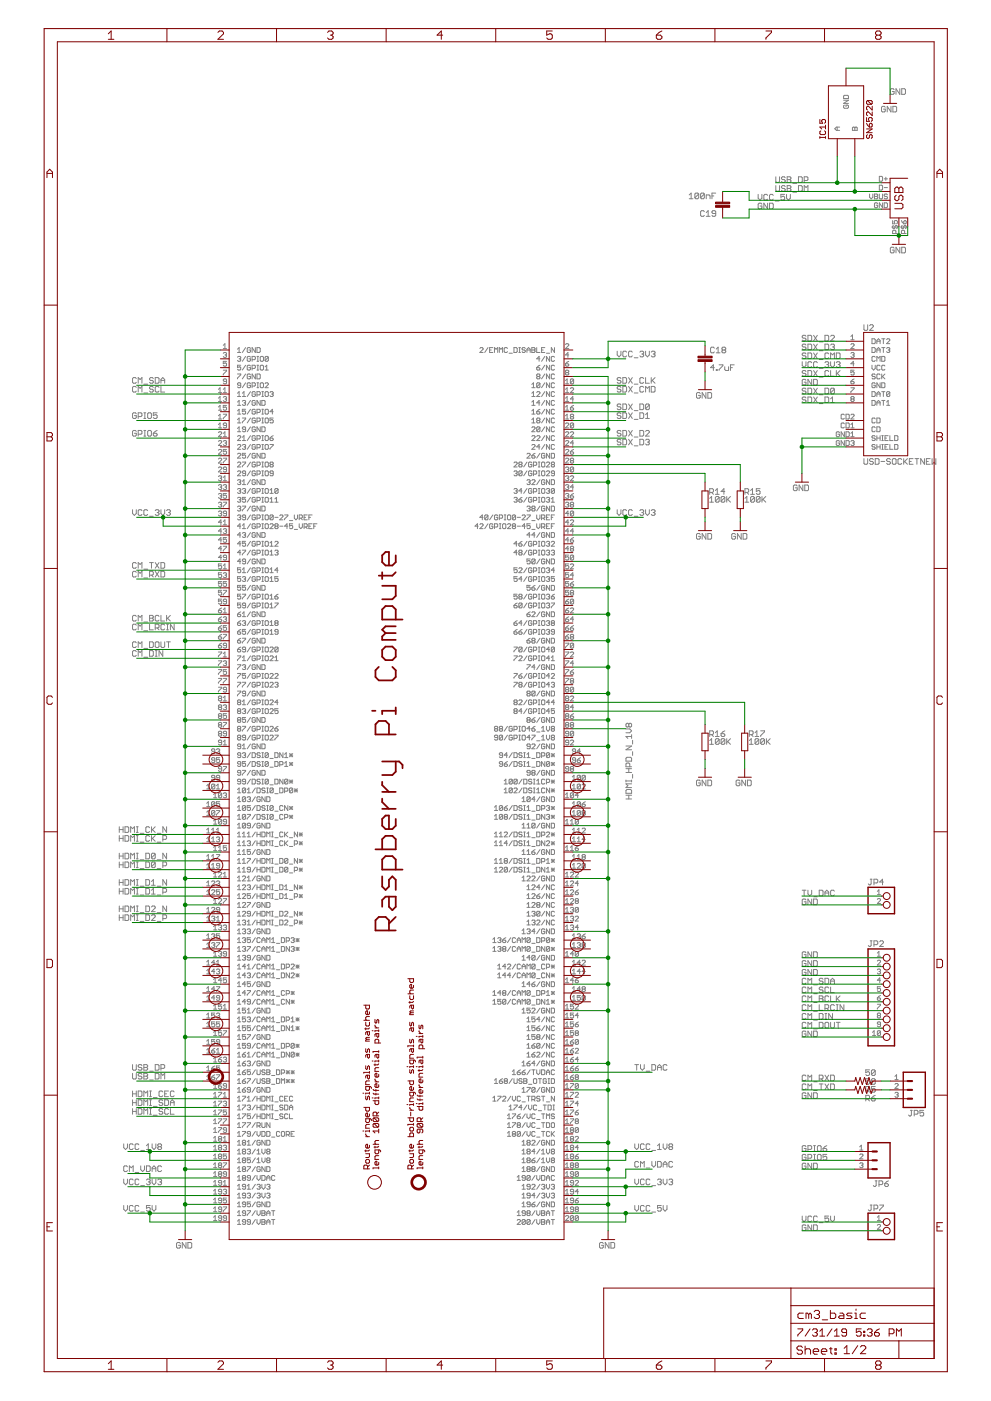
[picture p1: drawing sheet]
<svg xmlns="http://www.w3.org/2000/svg" width="297mm" height="420mm" viewBox="0 0 297 420" stroke-linecap="round" stroke-linejoin="round" font-family="sans-serif">
<g fill="none" stroke="#808080" stroke-width=".3">
<path d="M250.9 38.1v1M251.7 38.1h-1l-.5 .5 .5 .5h1M252.9 30.1h1.4l-1.4 .9h1.4M253.1 31.5l-.2 .2 .2 .8h1l.2-.3v-.5l-.2-.2h-.5v.5M253.1 28.6h1l.2 .2v.7h-1.4v-.7zM255.5 38.4l.2-.3 .5 .3 .5-.3 .2 .3v.7h-1.4zM256.2 38.4v.7M265.3 32.2l-.2-.3h-.6l-.3 .3v1.1l.3 .3h.6l.2-.3v-.6h-.5M267.1 31.9v1.7l-1.2-1.7v1.7M267.6 31.9h.9l.3 .3v1.1l-.3 .3h-.9zM268 26.9l-.3-.3h-.6l-.2 .3v1.1l.2 .3h.6l.3-.3v-.5h-.6M269.7 26.6v1.7l-1.1-1.7v1.7"/>
<path d="M270.3 26.6h.8l.3 .3v1.1l-.3 .3h-.8zM206.6 58.5l.6-.6v1.7M206.6 59.6h1.1M209.4 58.2v1.1l-.3 .3h-.5l-.3-.3M209.4 58.2l-.3-.3h-.5l-.3 .3v1.1M209.4 58.2l-1.1 1.1M211.1 58.2v1.1l-.3 .3h-.5l-.3-.3M211.1 58.2l-.3-.3h-.5l-.3 .3v1.1M211.1 58.2l-1.1 1.1M211.7 59.6v-1.1h.8l.3 .3v.8M213.4 58.8h.6M214.5 57.9h-1.1v1.7"/>
<path d="M227.2 58.3v1.1l.6 .6 .6-.6v-1.1M230.1 58.6l-.3-.3h-.6l-.2 .3v1.1l.2 .3h.6l.3-.3M231.8 58.6l-.3-.3h-.6l-.2 .3v1.1l.2 .3h.6l.3-.3M232.5 53v1.4l.3 .3h.6l.3-.3v-1.4M232.5 55.7v1.4l.3 .3h.6l.3-.3v-1.4M235.2 58.3h-1.1v.8l.5-.2 .6 .2v.6l-.3 .3h-.6l-.2-.3M235.4 53.3l-.3-.3h-.6l-.3 .3 .3 .6h.6l.3 .2-.3 .6h-.6l-.3-.3M235.4 55.9l-.3-.2h-.6l-.3 .2 .3 .6h.6l.3 .3-.3 .6h-.6l-.3-.3M235.8 58.3v1.1l.5 .6 .6-.6v-1.1M235.9 53h.9l.3 .3-.3 .6 .3 .5-.3 .3h-.9zM235.9 53.9h.9M235.9 55.7h.9l.3 .2-.3 .6 .3 .6-.3 .3h-.9z"/>
<path d="M235.9 56.5h.9M237.6 55h1.2M237.6 57.6h1.2M239.3 53h.9l.3 .3v1.1l-.3 .3h-.9zM239.3 55.7h.9l.3 .2v1.2l-.3 .3h-.9zM241 54.1h.9l.3-.2v-.6l-.3-.3h-.9v1.7M241 57.4v-1.7l.6 .5 .6-.5v1.7M260.6 58.2v1l.5 .4 .5-.4v-1M262.1 58.2h.7l.3 .2-.3 .5 .3 .5-.3 .2h-.7zM262.1 58.9h.7M263.6 52.9h.7l.2 .2v1l-.2 .3h-.7zM263.6 55.5h.7l.2 .3v.9l-.2 .3h-.7z"/>
<path d="M263.6 58.2v1.2l.2 .2 .7-.2v-1.2M265 53.6h1M265 56.3h1M265.5 53.1v1M266 58.4l-.7-.2-.3 .5 .7 .2 .3 .5-.3 .2-.7-.2M211.1 63.5l-.3-.3h-.5l-.3 .3v1.1l.3 .3h.5l.3-.3M211.7 63.8l.6-.6v1.7M211.7 64.9h1.1M214.5 64h-.8l-.3-.2 .3-.6h.5l.3 .3v1.1l-.3 .3h-.5l-.3-.3M228.4 61.2l-.3-.3h-.6l-.3 .3v1.2l.3 .2h.6l.3-.2v-.6h-.6M230.1 60.9v1.7l-1.1-1.7v1.7M230.7 60.9h.8l.3 .3v1.2l-.3 .2h-.8z"/>
<path d="M232.3 60.3h1.2M263.1 61.1l-.3-.3-.7 .3v.9l.2 .3 .8-.3v-.4h-.5M264.5 60.8v1.5l-.9-1.5v1.5M265 60.8h.7l.3 .3v.9l-.3 .3h-.7zM267.3 68.1h1.9M267.5 66.1v1h.8l-.3-.5 .3-.5h.5l.2 .3-.2 .7M267.8 67.6l-.3 .3 .3 .7 .5-.3v-.4l.2-.3 .5 .3-.2 .7M268 74.4l-.3-.3h-.6l-.2 .3v1.2l.2 .2h.6l.3-.2v-.6h-.6M268.5 70v-.7l-.2-.2-.8 .2v.7h1.5M269.7 74.1v1.7l-1.1-1.7v1.7M269.9 68.1h2M270.2 66.1l.7 1"/>
<path d="M270.3 74.1h.8l.3 .3v1.2l-.3 .2h-.8zM270.4 67.6l-.2 .3 .2 .7 .5-.3 .2-.7 .5 .3-.2 .7M271.1 66.1l.5 .3-.2 .7h-.5v-.7zM271.1 70v-.7l-.7-.2-.2 .2v.7h1.4M259 97.4v1.4l.2 .3h.6l.3-.3v-1.4M260.6 97.7l.3-.3h.6l.3 .3v.3l-1.2 1.1h1.2M40.9 113.5l-.3-.3h-.6l-.3 .3v1.2l.3 .2h.6l.3-.2M40.9 116.2l-.3-.3h-.6l-.3 .3v1.1l.3 .3h.6l.3-.3M41.4 114.9v-1.7l.6 .6 .5-.6v1.7M41.4 117.6v-1.7l.6 .5 .5-.5v1.7M43.1 117.9h1.2M43.1 115.2h1.2"/>
<path d="M46 113.5l-.3-.3h-.6l-.3 .3 .3 .6h.6l.3 .3v.3l-.3 .2h-.6l-.3-.2M46 116.2l-.3-.3h-.6l-.3 .3 .3 .5h.6l.3 .3-.3 .6h-.6l-.3-.3M46.5 113.2h.9l.3 .3v1.2l-.3 .2h-.9zM47.7 116.2l-.3-.3h-.6l-.3 .3v1.1l.3 .3h.6l.3-.3M48.2 114.9v-1.1l.6-.6 .6 .6v1.1M48.2 115.9v1.7h1.2M48.2 114.1h1.2M65.5 117.8h.9M65.5 116.8l.5-.5v1.5M65.5 119.4l.5-.5v1.5M66.9 117.8h1M66.9 106l.8-.3 .2 .3-.2 .4"/>
<path d="M66.9 103.6l.5-.5v1.4M66.9 116.8l.5-.5v1.5M66.9 104.5h1M66.9 111h1l-1 1.5M66.9 119.2l.8-.3 .2 .3-.2 .5M67.4 106.4h.3M67.4 119.7h.3M67.7 106.4l.2 .3-.2 .5h-.5l-.3-.3M67.7 119.7l.2 .2-.2 .5h-.5l-.3-.3M67.9 108.4h-1v.7l.5-.2 .5 .2-.2 .7-.8-.2M67.9 114.4h-.7l-.3-.3 .3-.5h.5l.2 .3v1l-.2 .2-.8-.2M71.2 104.7l.5-.5v1.5"/>
<path d="M71.2 117.9l.5-.4v1.4M71.2 105.7h1M71.2 107.1l.7-.2 .3 .2-.3 .5M71.2 112.2h1l-1 1.4M71.2 118.9h1M71.7 107.6h.2M71.9 107.6l.3 .3-.3 .5h-.5l-.2-.3M72.2 109.5h-1v.8l.5-.3 .5 .3-.3 .7-.7-.3M72.2 115.5h-.8l-.2-.2 .2-.5h.5l.3 .3v.9l-.3 .3-.7-.3M72.6 118.9h1M72.6 117.9l.5-.4v1.4M73.6 104.2l-1 1.5"/>
<path d="M73.6 106.9l-1 1.5M73.6 109.5l-1 1.5M73.6 112.2l-1 1.4M73.6 114.8l-1 1.5M75.1 109.8l-.3-.3-.7 .3v.9l.7 .3 .3-.7h-.5M75.1 104.5l-.3-.3h-.4l-.3 .3v1l.3 .2h.4l.3-.7h-.5M75.1 107.1l-.3-.2-.7 .2v1l.3 .3h.4l.3-.8h-.5M75.1 112.4l-.3-.2h-.4l-.3 .2v1l.7 .2 .3-.7h-.5M75.1 115.1l-.3-.3h-.4l-.3 .3v.9l.7 .3 .3-.8h-.5M75.1 117.5l-1 1.4M75.6 107.9h.7l.2-.3-.2-.7h-.7v1.5M75.6 110.5h.7l.2-.7-.2-.3h-.7v1.5"/>
<path d="M75.6 115.8h.7l.2-.3-.2-.7h-.7v1.5M76.5 104.2v1.5l-.9-1.5v1.5M76.5 112.2v1.4l-.9-1.4v1.4M76.5 117.7l-.2-.2h-.5l-.2 .2v1l.2 .2h.5l.2-.7h-.4M77 104.2h.7l.3 .3v1l-.3 .2h-.7zM77 112.2h.7l.3 .2v1l-.3 .2h-.7zM77 118.4h.7l.3-.2v-.5l-.3-.2h-.7v1.4M77 106.9h.5M77 108.4h.5M77 109.5h.5M77 111h.5M77 116.3h.5"/>
<path d="M77 114.8h.5M77.3 106.9v1.5M77.3 109.5v1.5M77.3 114.8v1.5M78 107.1l.3-.2 .7 .2v1l-.3 .3h-.4l-.3-.3zM78 109.8l.3-.3 .7 .3v.9l-.3 .3-.7-.3zM78.3 114.8h.4l.3 .3v.9l-.3 .3-.7-.3v-.9zM78.5 118.9h.5M78.5 117.5h.5M78.7 117.5v1.4M79.5 115.1l.2-.3h.5l.2 .3-.9 1.2h.9M79.5 111h.9"/>
<path d="M79.5 110l.4-.5v1.5M79.7 117.5h.5l.2 .2v1l-.2 .2h-.5l-.2-.2v-1zM80.4 107.1l-.2-.2-.7 .2v1M80.4 107.1v1l-.2 .3h-.5l-.2-.3M80.4 107.1l-.9 1M80.9 117.7l.3-.2h.4l.3 .2-.3 .5M81.4 118.2h.2M81.6 118.2l.3 .2-.3 .5h-.4l-.3-.2M143.8 104.5l.3-.3h.5l.2 .3-1 1.2h1M146.3 104.2l-1 1.5M146.7 105h.5M147.7 104.2h-1v1.5h1"/>
<path d="M148.2 105.7v-1.5l.5 .5 .5-.5v1.5M149.7 105.7v-1.5l.5 .5 .4-.5v1.5M152.1 104.5l-.2-.3h-.5l-.3 .3v1l.3 .2h.5l.2-.2M152.6 105.9h1M154.1 104.2h.7l.2 .3v1l-.2 .2h-.7zM155.5 105.7h.5M155.5 104.2h.5M155.7 104.2v1.5M157.5 104.5l-.3-.3h-.5l-.2 .5 .7 .3 .3 .5-.3 .2h-.5l-.2-.2M157.9 105h1M157.9 105.7v-1l.5-.5 .5 .5v1M159.4 104.2h.7l.3 .3-.3 .5 .3 .5-.3 .2h-.7z"/>
<path d="M159.4 105h.7M159.4 116.3h1M159.4 115.3l.5-.5v1.5M159.4 117.9l.5-.4v1.4M159.4 118.9h1M160.9 110.3h.7l.2 .4-.7 .3zM160.9 104.2v1.5h.9M160.9 117.7l.2-.2h.5l.2 .2-.9 1.2h.9M161.1 112.9l-.2-.3 .2-.4h.5l.2 .2-.2 .5M161.1 112.9l-.2 .2 .2 .5 .7-.2-.2-.5M161.1 112.9h.5M161.8 115.1l-.2-.3h-.5l-.2 .3v.9"/>
<path d="M161.8 107.6h-.9l.7-.7v1.5M161.8 109.5l-.9 .8M161.8 115.1v.9l-.2 .3-.7-.3M161.8 115.1l-.9 .9M162.3 105h.5M163.3 104.2h-1v1.5h1M163.3 106.9l-1 1.5M163.3 109.5l-1 1.5M163.3 112.2l-1 1.4M163.3 114.8l-1 1.5M163.3 117.5l-1 1.4M163.8 105.9h.9"/>
<path d="M164.7 106.9v1.5l-.9-1.5v1.5M164.7 109.5v1.5l-.9-1.5v1.5M164.7 112.2v1.4l-.9-1.4v1.4M164.7 114.8v1.5l-.9-1.5v1.5M164.7 117.5v1.4l-.9-1.4v1.4M166.2 104.2v1.5l-1-1.5v1.5M166.2 107.1l-.2-.2-.8 .2v1l.3 .3h.5l.2-.3M166.2 109.8l-.2-.3-.8 .3v.9l.3 .3 .7-.3M166.2 112.4l-.2-.2h-.5l-.3 .2v1l.3 .2 .7-.2M166.2 115.1l-.2-.3h-.5l-.3 .3v.9l.3 .3 .7-.3M166.2 117.7l-.2-.2h-.5l-.3 .2v1l.3 .2h.5l.2-.2M169.5 117.8h1"/>
<path d="M169.5 103.3l.2-.2h.5l.3 .2-1 1.2h1M169.5 109.1h.7l.3 .5-.8 .2zM169.5 115.1h1M169.5 114.1l.5-.5v1.5M169.5 116.8l.5-.5v1.5M169.5 119.4l.5-.5v1.5M169.7 111.7l-.2-.2 .2-.5 .8 .3-.3 .4M169.7 111.7l-.2 .3 .2 .5 .8-.3-.3-.5M169.7 111.7h.5M170.5 106.4h-1l.7-.7v1.5M170.5 108.4l-1 .7M171 116.5l.2-.2h.5l.2 .2-.9 1.3h.9"/>
<path d="M171.9 113.9v1l-.2 .2-.7-.2M171.9 113.9l-.2-.3h-.5l-.2 .3v1M171.9 113.9l-.9 1M171.9 119.7h-.9l.7-.8v1.5M185 105.3v1.1l.5 .6 .6-.6v-1.1M186.1 113.5l-.3-.3h-.5l-.3 .3 .3 .6h.5l.3 .3-.3 .5h-.5l-.3-.2M186.1 116.2l-.3-.3h-.5l-.3 .3 .3 .5h.5l.3 .3-.3 .6h-.5l-.3-.3M186.7 113.2h.8l.3 .3v1.2l-.3 .2h-.8zM186.7 115.9h.8l.3 .3v1.1l-.3 .3h-.8zM187.8 105.6l-.3-.3h-.5l-.3 .3v1.1l.3 .3h.5l.3-.3M188.4 115.9l1.1 1.7M188.4 113.2l1.1 1.7"/>
<path d="M189.5 105.6l-.3-.3h-.5l-.3 .3v1.1l.3 .3h.5l.3-.3M189.5 115.9l-1.1 1.7M189.5 113.2l-1.1 1.7M190.1 107.3h1.1M190.1 117.9h1.1M190.1 115.2h1.1M191.8 105.6l.3-.3h.5l.3 .3-.3 .6M192.4 106.2h.2M192.6 106.2l.3 .2-.3 .6h-.5l-.3-.3M192.9 116.2l-.3-.3h-.5l-.3 .3v1.1l.3 .3h.5l.3-.3M192.9 113.5l-.3-.3h-.5l-.3 .3v1.2l.3 .2h.5l.3-.2M193.5 105.3v1.1l.6 .6 .5-.6v-1.1"/>
<path d="M193.5 113.2v1.7h1.1M193.5 117.6v-1.7l.6 .5 .5-.5v1.7M195.2 115.9h.8l.3 .3v1.1l-.3 .3h-.8zM195.2 105.6l.3-.3h.5l.3 .3-.3 .6M195.2 113.2v1.7M195.5 114.1l.8 .8M195.8 106.2h.2M196 106.2l.3 .2-.3 .6h-.5l-.3-.3M196.3 113.2l-1.1 1.2M209.9 118l-.3-.3h-.6l-.2 .3v1.1l.2 .3h.6l.3-.3v-.5h-.6M211.6 117.7v1.7l-1.1-1.7v1.7M212.2 117.7h.8l.3 .3v1.1l-.3 .3h-.8z"/>
<path d="M214.1 110.3h-1.1l.8-.9v1.7M214.1 104.4l-.3-.3h-.5l-.3 .3v1.1l.3 .3h.5l.3-.3M214.7 110.8h.3v.3h-.3zM214.7 105.8h1.1M214.7 104.7l.5-.6v1.7M215.5 109.4h1.2v.3l-1.2 1.1v.3M216.7 105h.5M216.7 105l-.3 .3 .3 .5h.5l.3-.3-.3-.5M216.7 105l-.3-.3 .3-.6h.5l.3 .3-.3 .6M217.2 110v.8l.3 .3h.9v-1.1M218.9 110.3h.6M220.1 109.4h-1.2v1.7"/>
<path d="M240.5 108.5v1.1l.5 .6 .6-.6v-1.1M241.6 111.4l-.3-.3h-.6l-.2 .6 .2 .3h.6l.3 .5-.3 .3h-.6l-.2-.3M241.6 100.8l-.3-.2h-.6l-.2 .2 .2 .6h.6l.3 .3-.3 .6h-.6l-.2-.3M241.6 114l-.3-.2h-.6l-.2 .2v1.2l.2 .3h.6l.3-.3v-.6h-.6M241.6 119.3l-.3-.2h-.6l-.2 .2 .2 .6h.6l.3 .3-.3 .5h-.6l-.2-.2M241.6 103.5l-.3-.3h-.6l-.2 .3 .2 .6h.6l.3 .2-.3 .6h-.6l-.2-.3M241.6 106.1l-.3-.2h-.6l-.2 .2 .2 .6h.6l.3 .3-.3 .5h-.6l-.2-.2M241.6 116.7l-.3-.3h-.6l-.2 .3 .2 .6h.6l.3 .2-.3 .6h-.6l-.2-.3M242.2 111.1h.8l.3 .3v1.1l-.3 .3h-.8zM242.2 100.6h.8l.3 .2v1.2l-.3 .3h-.8zM242.2 103.2h.8l.3 .3v1.1l-.3 .3h-.8zM242.2 105.9h.8l.3 .2v1.2l-.3 .2h-.8z"/>
<path d="M242.2 116.4h.8l.3 .3v1.1l-.3 .3h-.8zM242.2 119.1h.8l.3 .2v1.2l-.3 .2h-.8zM243.3 108.8l-.3-.3h-.6l-.2 .3v1.1l.2 .3h.6l.3-.3M243.3 113.8v1.7l-1.1-1.7v1.7M243.9 113.8h.8l.3 .2v1.2l-.3 .3h-.8zM243.9 116.4l1.1 1.7M243.9 119.1l1.1 1.6M243.9 100.6l1.1 1.7M243.9 103.2l1.1 1.7M243.9 105.9l1.1 1.6M243.9 111.1l1.1 1.7M245 108.8l-.3-.3h-.6l-.2 .3v1.1l.2 .3h.6l.3-.3"/>
<path d="M245 116.4l-1.1 1.7M245 119.1l-1.1 1.6M245 100.6l-1.1 1.7M245 103.2l-1.1 1.7M245 105.9l-1.1 1.6M245 111.1l-1.1 1.7M245.6 107.8h1.1M245.6 110.5h1.1M245.6 118.4h1.1M245.6 102.5h1.1M245.6 105.2h1.1M245.6 113.1h1.1"/>
<path d="M247.3 119.1h.8l.3 .2v1.2l-.3 .2h-.8zM247.3 100.6h.8l.3 .2v1.2l-.3 .3h-.8zM247.3 103.2h.8l.3 .3v1.1l-.3 .3h-.8zM247.3 116.4h.8l.3 .3v1.1l-.3 .3h-.8zM247.3 108.8l.2-.3h.6l.3 .3-.3 .5M247.8 109.3h.3M248.1 109.3l.3 .3-.3 .6h-.6l-.2-.3M248.4 111.4l-.3-.3h-.6l-.2 .3v1.1l.2 .3h.6l.3-.3M248.4 106.1l-.3-.2h-.6l-.2 .2v1.2l.2 .2h.6l.3-.2M249 107.5v-1.6l.5 .5 .6-.5v1.6M249 108.5v1.1l.5 .6 .6-.6v-1.1M249 111.1v1.7h1.1"/>
<path d="M249 100.8l.3-.2h.5l.3 .2v.3l-1.1 1.2h1.1M249 103.5l.3-.3h.5l.3 .3-.3 .6M249 119.6l.5-.5v1.6M249.5 104.1h.3M249.8 104.1l.3 .2-.3 .6h-.5l-.3-.3M250.1 116.7v1.1l-.3 .3h-.5l-.3-.3M250.1 116.7l-.3-.3h-.5l-.3 .3v1.1M250.1 116.7l-1.1 1.1M250.7 105.9h.8l.3 .2v1.2l-.3 .2h-.8zM250.7 111.1v1.7M250.7 108.8l.3-.3h.5l.3 .3-.3 .5M251 112l.8 .8"/>
<path d="M251.2 109.3h.3M251.5 109.3l.3 .3-.3 .6h-.5l-.3-.3M251.8 111.1l-1.1 1.1M255 106l.8-.3 .2 .3-.2 .4M255 103.3l.3-.2h.5l.2 .2-1 1.2h1M255 116.3h1l-1 1.5M255 114.4h.8l.2 .5-.7 .2-.3-.2zM255 100.9l.5-.5v1.5M255 101.9h1M255.3 119.7l-.3-.3 .3-.5 .7 .3-.2 .5M255.3 119.7l-.3 .2 .3 .5h.5l.2-.3-.2-.4M255.3 119.7h.5"/>
<path d="M255.5 106.4h.3M255.8 106.4l.2 .3-.2 .5h-.5l-.3-.3M256 109.1h-1l.8-.7v1.4M256 111h-1v.7l.5-.2 .5 .2-.2 .8-.8-.3M256 113.6l-1 .8M261.4 104.2h.7l.2 .3v1l-.2 .2h-.7zM261.4 101.6h.7l.2 .3v.9l-.2 .3h-.7zM261.4 109.5v1l.5 .5 .4-.5v-1M261.4 117.5h.7l.2 .2v1l-.2 .2h-.7zM262.3 112.4l-.2-.2h-.5l-.2 .4 .2 .3h.5l.2 .5-.2 .2-.7-.2M262.3 115.1l-.2-.3h-.5l-.2 .3v.9l.2 .3 .7-.3v-.5h-.4M262.3 107.1l-.2-.2-.7 .2v1l.2 .3h.5l.2-.3"/>
<path d="M262.8 105h1M262.8 118.2h1M262.8 108.4v-1.5l.5 .5 .5-.5v1.5M262.8 103.1v-1l.5-.5 .5 .5v1M262.8 105.7v-1l.5-.5 .5 .5v1M262.8 118.9v-1l.5-.4 .5 .4v1M262.8 102.3h1M263.8 109.8l-.3-.3-.7 .3v.9l.3 .3 .7-.3M263.8 112.4l-.3-.2h-.4l-.3 .2v1l.3 .2 .7-.2M263.8 114.8v1.5l-1-1.5v1.5M264.3 104.2h.9M264.3 106.9h.7l.2 .2v1l-.2 .3h-.7z"/>
<path d="M264.3 114.8h.7l.2 .3v.9l-.2 .3h-.7zM264.3 117.5h.9M264.3 112.2v1.4M264.3 101.6h.9M264.5 112.9l.7 .7M264.8 101.6v1.5M264.8 104.2v1.5M264.8 117.5v1.4M265.2 109.8l-.2-.3-.7 .3v.9l.2 .3 .7-.3M265.2 112.2l-.9 .9M265.7 104.5l.3-.3h.5l.2 .3-.2 .5M265.7 101.9l.3-.3h.5l.2 .3-1 1.2h1"/>
<path d="M266.2 105h.3M266.5 105l.2 .2-.2 .5h-.5l-.3-.2M266.7 117.7l-.2-.2h-.5l-.3 .2v1M266.7 117.7v1l-.2 .2h-.5l-.3-.2M266.7 117.7l-1 1M40.9 124.1l-.3-.3h-.6l-.3 .3v1.1l.3 .3h.6l.3-.3v-.5h-.6M40.9 129.4l-.3-.3h-.6l-.3 .3v1.1l.3 .3h.6l.3-.3v-.6h-.6M41.4 124.9h.9l.2-.2v-.6l-.2-.3h-.9v1.7M41.4 130.2h.9l.2-.3v-.5l-.2-.3h-.9v1.7M43.1 123.8h.6M43.1 125.5h.6M43.1 129.1h.6"/>
<path d="M43.1 130.8h.6M43.4 123.8v1.7M43.4 129.1v1.7M44.3 124.1l.2-.3h.6l.3 .3v1.1l-.3 .3h-.6l-.2-.3zM44.5 129.1h.6l.3 .3v1.1l-.3 .3h-.6l-.2-.3v-1.1zM46 129.9h.8l.3 .6-.3 .3h-.6l-.2-.3zM47.1 123.8h-1.1v.9l.8-.3 .3 .3v.5l-.3 .3h-.6l-.2-.3M47.1 129.1l-1.1 .8M65.5 132.4l.2-.3 .7 .3v.2l-.9 1h.9M65.5 122.1l.5-.5v1.4M65.5 124.7l.5-.5v1.5M65.5 127.3l.5-.4v1.4"/>
<path d="M65.5 120.4h.9M65.5 123h.9M65.5 137.7l.2-.3h.5l.2 .3-.9 1.2h.9M65.5 125.7h.9M65.5 129.8l.2-.3h.5l.2 .3-.9 1.2h.9M65.5 128.3h.9M65.5 135l.2-.2 .7 .2v.3l-.9 .9h.9M66.9 130l.5-.5v1.5M66.9 124.2h1l-1 1.5M66.9 132.4l.8-.3 .2 .3-.2 .5M66.9 137.4h1l-1 1.5M66.9 131h1"/>
<path d="M67.4 132.9h.3M67.7 132.9l.2 .2-.2 .5h-.5l-.3-.3M67.9 121.6h-1v.7l.5-.2 .5 .2-.2 .7-.8-.2M67.9 127.6h-.7l-.3-.3 .3-.4h.5l.2 .2v1l-.2 .2-.8-.2M67.9 134.8h-1v.7l.5-.2 .5 .2-.2 .7-.8-.2M71.2 120.6l.5-.5v1.5M71.2 123.2l.5-.5v1.5M71.2 125.9l.5-.5v1.4M71.2 128.5l.5-.5v1.5M71.2 130.9l.2-.2 .8 .2v.2l-1 1h1M71.2 133.5l.2-.2 .8 .2v.3l-1 .9h1M71.2 136.2l.2-.2 .8 .2-1 1.2h1"/>
<path d="M71.2 138.8l.2-.2h.5l.3 .2-1 1.2h1M71.2 121.6h1M71.2 124.2h1M71.2 126.8h1M71.2 129.5h1M72.6 131.1l.5-.4v1.4M72.6 120.3l.8-.2 .2 .2-.2 .5M72.6 125.4h1l-1 1.4M72.6 133.5l.8-.2 .2 .2-.2 .5M72.6 138.6h1l-1 1.4M72.6 132.1h1M73.1 120.8h.3"/>
<path d="M73.1 134h.3M73.4 120.8l.2 .3-.2 .5h-.5l-.3-.3M73.4 134l.2 .3-.2 .4-.8-.2M73.6 122.7h-1v.8l.5-.3 .5 .3-.2 .7-.8-.2M73.6 128.8h-.7l-.3-.3 .3-.5h.5l.2 .3v.9l-.2 .3h-.5l-.3-.3M73.6 136h-1v.7l.5-.3 .5 .3-.2 .7-.8-.2M75.1 120.1l-1 1.5M75.1 122.7l-1 1.5M75.1 125.4l-1 1.4M75.1 128l-1 1.5M75.1 130.7l-1 1.4M75.1 133.3l-1 1.4"/>
<path d="M75.1 136l-1 1.4M75.1 138.6l-1 1.4M76.5 120.3l-.2-.2-.7 .2v1l.2 .3h.5l.2-.8h-.4M76.5 123l-.2-.3-.7 .3v1l.7 .2 .2-.7h-.4M76.5 125.6l-.2-.2h-.5l-.2 .2v1l.7 .2 .2-.7h-.4M76.5 128.3l-.2-.3h-.5l-.2 .3v.9l.2 .3h.5l.2-.7h-.4M76.5 130.9l-.2-.2-.7 .2v1l.2 .2h.5l.2-.7h-.4M76.5 133.5l-.2-.2-.7 .2v1l.7 .2 .2-.7h-.4M76.5 136.2l-.2-.2-.7 .2v1l.7 .2 .2-.7h-.4M76.5 138.8l-.2-.2h-.5l-.2 .2v1l.7 .2 .2-.7h-.4M77 123.7h.7l.3-.2v-.5l-.3-.3h-.7v1.5M77 126.3h.7l.3-.2v-.5l-.3-.2h-.7v1.4"/>
<path d="M77 131.6h.7l.3-.2v-.5l-.3-.2h-.7v1.4M77 134.3h.7l.3-.3v-.5l-.3-.2h-.7v1.4M77 139.6h.7l.3-.3v-.5l-.3-.2h-.7v1.4M78 120.1v1.5l-1-1.5v1.5M78 128v1.5l-1-1.5v1.5M78 136v1.4l-1-1.4v1.4M78.5 120.1h.7l.3 .2v1l-.3 .3h-.7zM78.5 128h.7l.3 .3v.9l-.3 .3h-.7zM78.5 136h.7l.3 .2v1l-.3 .2h-.7zM78.5 124.2h.5M78.5 122.7h.5M78.5 126.8h.5"/>
<path d="M78.5 125.4h.5M78.5 132.1h.5M78.5 130.7h.5M78.5 134.7h.5M78.5 133.3h.5M78.5 138.6h.5M78.7 122.7v1.5M78.7 125.4v1.4M78.7 130.7v1.4M78.7 133.3v1.4M78.7 138.6v1.4M79.5 130.9l.2-.2 .7 .2v1l-.2 .2h-.5l-.2-.2z"/>
<path d="M79.7 122.7l.7 .3v1l-.2 .2-.7-.2v-1zM79.7 125.4h.5l.2 .2v1l-.2 .2-.7-.2v-1zM79.7 133.3l.7 .2v1l-.2 .2-.7-.2v-1zM79.7 138.6h.5l.2 .2v1l-.2 .2-.7-.2v-1zM80.9 131.4h.7l.3 .5-.3 .2h-.4zM80.9 133.3h1l-1 1.4M81.2 139.3l-.3-.2 .3-.5h.4l.3 .2-.3 .5M81.2 139.3l-.3 .3 .3 .4 .7-.2-.3-.5M81.2 139.3h.4M81.9 125.4h-1v.7l.5-.2 .5 .2v.5l-.3 .2-.7-.2M81.9 123.5h-1l.7-.8v1.5M81.9 130.7l-1 .7"/>
<path d="M154.1 138.8l.2-.2h.5l.2 .2-.9 1.2h.9M155.7 139.3l-.2-.2 .2-.5h.5l.3 .2-.3 .5M155.7 139.3l-.2 .3 .2 .4 .8-.2-.3-.5M155.7 139.3h.5M157.9 136.2l.3-.2 .7 .2-1 1.2h1M157.9 138.6l-.9 1.4M159.4 136.7h.7l.3 .5-.8 .2zM159.4 138.8l-.2-.2h-.5l-.3 .2v1l.3 .2 .7-.2v-.5h-.5M159.4 128.3l.2-.3h.5l.3 .3-1 1.2h1M159.4 130.9l.2-.2 .8 .2v.2l-1 1h1M159.4 133.5l.2-.2 .8 .2v.3l-1 .9h1M159.4 120.6l.5-.5v1.5"/>
<path d="M159.4 123.2l.5-.5v1.5M159.4 125.9l.5-.5v1.4M159.4 121.6h1M159.4 124.2h1M159.4 126.8h1M159.9 139.6h.7l.3-.3v-.5l-.3-.2h-.7v1.4M160.4 136l-1 .7M160.9 123.5h.7l.2 .5-.7 .2zM160.9 130.9l.2-.2 .7 .2v.2l-.9 1h.9M161.1 126.1l-.2-.2 .2-.5h.5l.2 .2-.2 .5M161.1 126.1l-.2 .2 .2 .5 .7-.2-.2-.5M161.1 126.1h.5"/>
<path d="M161.4 138.6h.4M161.6 138.6v1.4M161.8 128.3l-.2-.3h-.5l-.2 .3v.9M161.8 120.8h-.9l.7-.7v1.5M161.8 134h-.9l.7-.7v1.4M161.8 128.3v.9l-.2 .3h-.5l-.2-.3M161.8 122.7l-.9 .8M161.8 128.3l-.9 .9M161.8 136l-.9 1.4M162.6 138.6h.4l.3 .2v1l-.3 .2-.7-.2v-1zM163.3 136.2l-.3-.2-.7 .2v1l.3 .2 .7-.2v-.5h-.5M163.3 120.1l-1 1.5"/>
<path d="M163.3 122.7l-1 1.5M163.3 125.4l-1 1.4M163.3 128l-1 1.5M163.3 130.7l-1 1.4M163.3 133.3l-1 1.4M163.8 138.8l.2-.2h.5l.2 .2-.9 1.2h.9M164.7 120.1v1.5l-.9-1.5v1.5M164.7 122.7v1.5l-.9-1.5v1.5M164.7 125.4v1.4l-.9-1.4v1.4M164.7 128v1.5l-.9-1.5v1.5M164.7 130.7v1.4l-.9-1.4v1.4M164.7 133.3v1.4l-.9-1.4v1.4"/>
<path d="M164.7 136v1.4l-.9-1.4v1.4M165.2 136h.8l.2 .2v1l-.2 .2h-.8zM165.5 139.3l-.3-.2 .3-.5h.5l.2 .2-.2 .5M165.5 139.3l-.3 .3 .3 .4 .7-.2-.2-.5M165.5 139.3h.5M166.2 120.3l-.2-.2-.8 .2v1l.3 .3h.5l.2-.3M166.2 123l-.2-.3-.8 .3v1l.3 .2 .7-.2M166.2 125.6l-.2-.2h-.5l-.3 .2v1l.3 .2 .7-.2M166.2 128.3l-.2-.3h-.5l-.3 .3v.9l.3 .3h.5l.2-.3M166.2 130.9l-.2-.2-.8 .2v1l.3 .2h.5l.2-.2M166.2 133.5l-.2-.2-.8 .2v1l.3 .2 .7-.2M169.5 127.1l.2-.2h.5l.3 .2-1 1.2h1"/>
<path d="M169.5 129.8l.2-.3h.5l.3 .3-1 1.2h1M169.5 132.4l.2-.3 .8 .3v.2l-1 1h1M169.5 135l.2-.2 .8 .2v.3l-1 .9h1M169.5 137.7l.2-.3h.5l.3 .3-1 1.2h1M169.5 122.1l.5-.5v1.4M169.5 124.7l.5-.5v1.5M169.5 120.4h1M169.5 123h1M169.5 125.7h1M171 122.3h.7l.2 .5-.7 .2zM171 135.5h.7l.2 .5-.7 .2zM171 129.8l.2-.3h.5l.2 .3-.9 1.2h.9"/>
<path d="M171.2 124.9l-.2-.2 .2-.5 .7 .3-.2 .4M171.2 124.9l-.2 .3 .2 .5 .7-.3-.2-.5M171.2 138.2l-.2-.3 .2-.5h.5l.2 .3-.2 .5M171.2 138.2l-.2 .2 .2 .5 .7-.3-.2-.4M171.2 124.9h.5M171.2 138.2h.5M171.9 127.1l-.2-.2h-.5l-.2 .2v1M171.9 127.1v1l-.2 .2-.7-.2M171.9 132.9h-.9l.7-.8v1.5M171.9 121.6l-.9 .7M171.9 127.1l-.9 1M171.9 134.8l-.9 .7"/>
<path d="M186.1 132l-.3-.3h-.5l-.3 .3 .3 .6h.5l.3 .3-.3 .5h-.5l-.3-.3M186.1 124.1l-.3-.3h-.5l-.3 .3 .3 .6h.5l.3 .2-.3 .6h-.5l-.3-.3M186.1 129.4l-.3-.3h-.5l-.3 .3 .3 .5h.5l.3 .3-.3 .6h-.5l-.3-.3M186.1 121.5l-.3-.3h-.5l-.3 .5 .3 .3h.5l.3 .6-.3 .3h-.5l-.3-.3M186.7 121.2h.8l.3 .3v1.1l-.3 .3h-.8zM186.7 123.8h.8l.3 .3v1.1l-.3 .3h-.8zM186.7 129.1h.8l.3 .3v1.1l-.3 .3h-.8zM186.7 131.7h.8l.3 .3v1.1l-.3 .3h-.8zM188.4 121.2l1.1 1.7M188.4 123.8l1.1 1.7M188.4 129.1l1.1 1.7M188.4 131.7l1.1 1.7"/>
<path d="M189.5 121.2l-1.1 1.7M189.5 123.8l-1.1 1.7M189.5 129.1l-1.1 1.7M189.5 131.7l-1.1 1.7M190.1 123.1h1.1M190.1 125.8h1.1M190.1 131.1h1.1M190.1 133.7h1.1M191.8 129.1h.8l.3 .3v1.1l-.3 .3h-.8zM191.8 121.2h.8l.3 .3v1.1l-.3 .3h-.8zM191.8 123.8h.8l.3 .3v1.1l-.3 .3h-.8zM191.8 131.7h.8l.3 .3v1.1l-.3 .3h-.8z"/>
<path d="M193.5 129.4l.3-.3h.6l.2 .3v.2l-1.1 1.2h1.1M193.5 132l.3-.3h.6l.2 .3-.2 .6M193.5 125.5h1.1M193.5 124.4l.6-.6v1.7M194.1 132.6h.3M194.4 132.6l.2 .3-.2 .5h-.6l-.3-.3M194.6 121.5v1.1l-.2 .3h-.6l-.3-.3M194.6 121.5l-.2-.3h-.6l-.3 .3v1.1M194.6 121.5l-1.1 1.1M245.6 121h1.1M249 120.7h1.1M251.6 129.8l-.2-.3h-.5l-.2 .3v.9l.2 .3h.5l.2-.8h-.5"/>
<path d="M251.6 132.4l-.2-.3-.7 .3v.9l.2 .3h.5l.2-.7h-.5M253.1 127.1l-.2-.2h-.5l-.3 .2v1l.3 .2 .7-.2M253.1 124.5l-.2-.3-.8 .3v.9l.3 .3 .7-.3M253.1 129.5v1.5l-1-1.5v1.5M253.1 132.1v1.5l-1-1.5v1.5M253.6 126.9h.7l.3 .2v1l-.3 .2h-.7zM253.6 124.2h.7l.3 .3v.9l-.3 .3h-.7zM253.6 129.5h.7l.3 .3v.9l-.3 .3h-.7zM253.6 132.1h.7l.3 .3v.9l-.3 .3h-.7zM255 124.5l.3-.3 .7 .3-1 1.2h1M255 128.3h1M255 132.4l.8-.3 .2 .3-.2 .5"/>
<path d="M255 131h1M255 127.3l.5-.4v1.4M255 130l.5-.5v1.5M255.5 132.9h.3M255.8 132.9l.2 .2-.2 .5h-.5l-.3-.3M259 137.5v1.5l.2 .2h.6l.3-.2v-1.5M261.4 120.1h.7l.2 .2v1l-.2 .3h-.7zM261.8 137.8l-.3-.3h-.6l-.3 .3 .3 .6h.6l.3 .3v.3l-.3 .2h-.6l-.3-.2M262.3 137.5h.9l.3 .3v1.2l-.3 .2h-.9zM262.3 130.9l-.2-.2-.7 .2 .2 .5h.5l.2 .2-.2 .5h-.5l-.2-.2M262.3 133.5l-.2-.2-.7 .2 .2 .5h.5l.2 .3-.2 .4-.7-.2M262.3 125.6l-.2-.2h-.5l-.2 .2v1l.2 .2 .7-.2"/>
<path d="M262.3 128.3l-.2-.3h-.5l-.2 .3v.9l.2 .3h.5l.2-.3M262.8 120.8h1M262.8 125.4h.7l.3 .2v1l-.3 .2h-.7zM262.8 128h.7l.3 .3v.9l-.3 .3h-.7zM262.8 131.4h1M262.8 134h1M262.8 121.6v-1l.5-.5 .5 .5v1M262.8 130.7v1.4M262.8 133.3v1.4M263.8 130.7v1.4M263.8 133.3v1.4M264.1 138.4h1.1"/>
<path d="M264.3 120.1h.9M264.3 132.1h.5M264.3 130.7h.5M264.3 134.7h.5M264.3 133.3h.5M264.5 130.7v1.4M264.5 133.3v1.4M264.8 120.1v1.5M265.3 131.4h.4M265.3 134h.4M265.7 121.6h1M265.7 120.6l.5-.5v1.5"/>
<path d="M266.2 130.7h-.9v1.4h.9M266.2 133.3h-.9v1.4h.9M266.7 130.7v1.4h1M266.7 133.3v1.4h1M266.9 137.8l-.3-.3h-.6l-.3 .3 .3 .6h.6l.3 .3-.3 .5h-.6l-.3-.2M267.5 137.8l.2-.3h.6l.3 .3v1.2l-.3 .2h-.6l-.2-.2zM268.2 130.7h.7l.2 .2v1l-.2 .2h-.7zM268.2 133.3h.7l.2 .2v1l-.2 .2h-.7zM270.3 137.8l-.3-.3h-.5l-.3 .3v1.2l.3 .2h.5l.3-.2M270.9 137.5v1.7M271.1 138.4l.9 .8M272 137.5l-1.1 1.2"/>
<path d="M272.6 138.4h.5M273.7 137.5h-1.1v1.7h1.1M274.3 137.5h1.1M274.8 137.5v1.7M277.1 137.5v1.7l-1.1-1.7v1.7M277.7 138.4h.5M278.8 137.5h-1.1v1.7h1.1M279.4 137.5v1.7l.5-.5 .6 .5v-1.7M39.7 152.9v1.1l.6 .6 .6-.6v-1.1M42.5 153.1l-.2-.2h-.6l-.3 .2v1.2l.3 .3h.6l.2-.3M44.3 153.1l-.3-.2h-.6l-.3 .2v1.2l.3 .3h.6l.3-.3M44.8 154.8h1.2"/>
<path d="M46.5 153.1l.3-.2h.6l.3 .2-.3 .6M47.1 153.7h.3M47.4 153.7l.3 .3-.3 .6h-.6l-.3-.3M48.2 152.9v1.1l.6 .6 .6-.6v-1.1M49.9 153.1l.3-.2h.6l.3 .2-.3 .6M50.5 153.7h.3M50.8 153.7l.3 .3-.3 .6h-.6l-.3-.3M65.5 150.9l.2-.3h.5l.2 .3-.2 .5M65.5 145.6l.7-.2 .2 .2-.2 .5M65.5 140.3l.2-.2h.5l.2 .2-.9 1.2h.9M65.5 142.9l.7-.2 .2 .2-.2 .5M65.5 148.2l.7-.2 .2 .2-.2 .5"/>
<path d="M65.5 153.5l.2-.2h.5l.2 .2-.2 .5M66 143.4h.2M66 146.1h.2M66 148.7h.2M66 151.4h.2M66 154h.2M66.2 143.4l.2 .3-.2 .5h-.5l-.2-.3M66.2 146.1l.2 .2-.2 .5h-.5l-.2-.2M66.2 148.7l.2 .2-.2 .5-.7-.2M66.2 151.4l.2 .2-.2 .5-.7-.3M66.2 154l.2 .2-.2 .5h-.5l-.2-.2M66.4 156.6h-.9l.7-.7v1.5"/>
<path d="M66.4 159.3h-.9l.7-.7v1.4M66.9 150.6h1l-1 1.5M66.9 143.2l.5-.5v1.5M66.9 156.4l.5-.5v1.5M66.9 145.6l.8-.2 .2 .2-.2 .5M66.9 158.8l.8-.2 .2 .2-.2 .5M66.9 144.2h1M66.9 157.4h1M67.4 146.1h.3M67.4 159.3h.3M67.7 159.3l.2 .2-.2 .5-.8-.2M67.7 146.1l.2 .2-.2 .5h-.5l-.3-.2"/>
<path d="M67.9 140.8h-.7l-.3-.3 .3-.4h.5l.2 .2v1l-.2 .2h-.5l-.3-.2M67.9 148h-1v.7l.5-.2 .5 .2-.2 .7-.8-.2M67.9 154h-.7l-.3-.2 .3-.5h.5l.2 .2v1l-.2 .2h-.5l-.3-.2M71.2 141.5l.2-.3h.5l.3 .3-1 1.2h1M71.2 144.1l.7-.2 .3 .2-.3 .5M71.2 146.7l.7-.2 .3 .2-.3 .5M71.2 149.4l.7-.2 .3 .2-.3 .5M71.2 152l.2-.2h.5l.3 .2-.3 .5M71.2 154.7l.2-.3h.5l.3 .3-.3 .5M71.7 144.6h.2M71.7 147.2h.2M71.7 149.9h.2"/>
<path d="M71.7 152.5h.2M71.7 155.2h.2M71.9 149.9l.3 .2-.3 .5-.7-.2M71.9 144.6l.3 .2-.3 .5h-.5l-.2-.2M71.9 147.2l.3 .3-.3 .5-.7-.3M71.9 152.5l.3 .3-.3 .4-.7-.2M71.9 155.2l.3 .2-.3 .5h-.5l-.2-.3M72.2 157.8h-1l.7-.7v1.4M72.6 144.4l.5-.5v1.4M72.6 157.6l.5-.5v1.4M72.6 146.7l.8-.2 .2 .2-.2 .5M72.6 151.8h1l-1 1.4"/>
<path d="M72.6 160l.8-.3 .2 .3-.2 .4M72.6 145.3h1M72.6 158.5h1M73.1 147.2h.3M73.4 147.2l.2 .3-.2 .5-.8-.3M73.6 149.2h-1v.7l.5-.3 .5 .3-.2 .7-.8-.2M73.6 142h-.7l-.3-.3 .3-.5h.5l.2 .3v.9l-.2 .3h-.5l-.3-.3M73.6 155.2h-.7l-.3-.3 .3-.5h.5l.2 .3v.9l-.2 .3h-.5l-.3-.3M75.1 141.2l-1 1.5M75.1 143.9l-1 1.4M75.1 146.5l-1 1.5M75.1 149.2l-1 1.4"/>
<path d="M75.1 151.8l-1 1.4M75.1 154.4l-1 1.5M75.1 157.1l-1 1.4M75.1 159.7l-1 1.5M76.5 149.4l-.2-.2-.7 .2v1l.7 .2 .2-.7h-.4M76.5 141.5l-.2-.3h-.5l-.2 .3v.9l.2 .3h.5l.2-.7h-.4M76.5 144.1l-.2-.2-.7 .2v1l.2 .2h.5l.2-.7h-.4M76.5 146.7l-.2-.2-.7 .2v1l.7 .3 .2-.8h-.4M76.5 152l-.2-.2h-.5l-.2 .2v1l.7 .2 .2-.7h-.4M76.5 154.7l-.2-.3h-.5l-.2 .3v.9l.2 .3h.5l.2-.7h-.4M76.5 157.3l-.2-.2-.7 .2v1l.2 .2h.5l.2-.7h-.4M76.5 160l-.2-.3-.7 .3v.9l.7 .3 .2-.8h-.4"/>
<path d="M77 142.2h.7l.3-.2v-.5l-.3-.3h-.7v1.5M77 147.5h.7l.3-.3v-.5l-.3-.2h-.7v1.5M77 150.1h.7l.3-.2v-.5l-.3-.2h-.7v1.4M77 155.4h.7l.3-.2v-.5l-.3-.3h-.7v1.5M77 158.1h.7l.3-.3v-.5l-.3-.2h-.7v1.4M78 143.9v1.4l-1-1.4v1.4M78 151.8v1.4l-1-1.4v1.4M78 159.7v1.5l-1-1.5v1.5M78.5 150.6h.5M78.5 143.9h.7l.3 .2v1l-.3 .2h-.7zM78.5 151.8h.7l.3 .2v1l-.3 .2h-.7zM78.5 159.7h.7l.3 .3v.9l-.3 .3h-.7z"/>
<path d="M78.5 140h.5M78.5 142.7h.5M78.5 141.2h.5M78.5 146.5h.5M78.5 148h.5M78.5 149.2h.5M78.5 154.4h.5M78.5 155.9h.5M78.5 158.5h.5M78.5 157.1h.5M78.7 141.2v1.5M78.7 146.5v1.5"/>
<path d="M78.7 149.2v1.4M78.7 154.4v1.5M78.7 157.1v1.4M79.5 146.7l.2-.2 .7 .2v1l-.2 .3-.7-.3zM79.7 149.2l.7 .2v1l-.2 .2-.7-.2v-1zM79.7 141.2h.5l.2 .3v.9l-.2 .3h-.5l-.2-.3v-.9zM79.7 154.4h.5l.2 .3v.9l-.2 .3h-.5l-.2-.3v-.9zM79.7 157.1l.7 .2v1l-.2 .2h-.5l-.2-.2v-1zM80.9 150.6h1M80.9 157.3l.3-.2 .7 .2v.3l-1 .9h1M80.9 148h1M80.9 147l.5-.5v1.5"/>
<path d="M80.9 149.6l.5-.4v1.4M81.9 142h-.7l-.3-.3 .3-.5h.4l.3 .3v.9l-.3 .3h-.4l-.3-.3M81.9 154.7v.9l-.3 .3h-.4l-.3-.3M81.9 154.7l-.3-.3h-.4l-.3 .3v.9M81.9 154.7l-1 .9M82.4 150.6h1M82.4 149.6l.5-.4v1.4M82.4 155.2h1M82.6 157.8l-.2-.2 .2-.5 .8 .2-.3 .5M82.6 157.8l-.2 .3 .2 .4h.5l.3-.2-.3-.5M82.6 157.8h.5M83.4 146.7l-.3-.2-.7 .2v1"/>
<path d="M83.4 146.7v1l-.3 .3-.7-.3M83.4 146.7l-1 1M83.8 154.7l.3-.3h.5l.2 .3-1 1.2h1M83.8 157.8h1M85.3 154.4h1l-1 1.5M86.3 157.8h-1l.7-.7v1.4M86.8 156.1h.9M87.7 157.1h-.9v.7l.4-.2 .5 .2v.5l-.2 .2h-.5l-.2-.2M88.2 154.4v1l.5 .5 .5-.5v-1M88.2 158.8h1M89.7 155.4h.7l.2-.2-.2-.8h-.7v1.5M89.7 157.1v1l.5 .4 .4-.4v-1"/>
<path d="M90.2 155.4l.4 .5M91.1 155.2h.5M91.1 158.1h.8l.2-.3-.2-.7h-.8v1.4M91.6 158.1l.5 .4M92.1 154.4h-1v1.5h1M92.6 155.2h.5M92.6 157.8h.5M93.6 154.4h-1v1.5M93.6 157.1h-1v1.4h1M94 157.8h.5M95 157.1h-1v1.4M143.3 157.8h-.9l.7-.7v1.4"/>
<path d="M143.8 157.3l.3-.2 .7 .2v.3l-1 .9h1M144.8 155.2h-1l.8-.8v1.5M146.3 154.7l-.3-.3h-.5l-.2 .3v.9M146.3 154.7v.9l-.3 .3h-.5l-.2-.3M146.3 154.7l-1 .9M146.3 157.1l-1 1.4M147.7 157.3l-.2-.2-.8 .2v1l.3 .2h.5l.2-.7h-.5M147.7 154.4l-1 1.5M148.2 158.1h.7l.3-.8-.3-.2h-.7v1.4M149.2 154.7l-.3-.3h-.4l-.3 .3v.9l.3 .3h.4l.3-.7h-.5M149.7 155.4h.7l.2-.2-.2-.8h-.7v1.5M149.7 158.5h.5"/>
<path d="M149.7 157.1h.5M149.9 157.1v1.4M150.6 157.3l.3-.2 .7 .2v1l-.2 .2h-.5l-.3-.2zM151.1 154.4h.5M151.1 155.9h.5M151.4 154.4v1.5M152.1 157.3l.3-.2 .7 .2v.3l-1 .9h1M152.4 154.4h.4l.3 .3v.9l-.3 .3h-.4l-.3-.3v-.9zM153.8 157.8l-.2 .3 .2 .4h.5l.2-.2-.2-.5M153.8 157.8l-.2-.2 .2-.5 .7 .2-.2 .5M153.8 157.8h.5M154.1 141.5l.2-.3h.5l.2 .3-.2 .5"/>
<path d="M154.1 146.7l.7-.2 .2 .2-.2 .5M154.1 149.4l.7-.2 .2 .2-.2 .5M154.5 142h.3M154.5 147.2h.3M154.5 149.9h.3M154.5 154.7l-.2-.3h-.5l-.2 .3v.9M154.5 154.7v.9l-.2 .3h-.5l-.2-.3M154.5 154.7l-.9 .9M154.8 149.9l.2 .2-.2 .5-.7-.2M154.8 142l.2 .2-.2 .5h-.5l-.2-.3M154.8 147.2l.2 .3-.2 .5-.7-.3M155 155.2h1"/>
<path d="M155 157.8h1M155.5 149.9h.7l.3 .5-.8 .2zM156.5 141.5v.9l-.3 .3h-.5l-.2-.3M156.5 154.7l.2-.3h.5l.3 .3-1 1.2h1M156.5 141.5l-.3-.3h-.5l-.2 .3v.9M156.5 141.5l-1 .9M156.5 147.2h-1l.7-.7v1.5M156.5 149.2l-1 .7M157.5 157.8h-1l.7-.7v1.4M157.9 154.4h1l-1 1.5M157.9 144.1l.8-.2 .2 .2-.2 .5M157.9 152l.3-.2h.5l.2 .2-.2 .5"/>
<path d="M157.9 141.2l-.9 1.5M157.9 146.5l-.9 1.5M157.9 149.2l-.9 1.4M158.4 144.6h.3M158.4 152.5h.3M158.7 144.6l.2 .2-.2 .5h-.5l-.3-.2M158.7 152.5l.2 .3-.2 .4-.8-.2M158.9 157.1h-1v.7l.5-.2 .5 .2v.5l-.2 .2h-.5l-.3-.2M159.4 149.4l-.2-.2-.8 .2v1l.3 .2 .7-.2v-.5h-.5M159.4 141.5l-.2-.3h-.5l-.3 .3v.9l.3 .3h.5l.2-.3v-.4h-.5M159.4 146.7l-.2-.2-.8 .2v1l.3 .3 .7-.3v-.5h-.5M159.4 144.1l.2-.2 .8 .2v.3l-1 .9h1"/>
<path d="M159.4 156.1h1M159.4 158.8h1M159.6 152.5l-.2-.2 .2-.5h.5l.3 .2-.3 .5M159.6 152.5l-.2 .3 .2 .4 .8-.2-.3-.5M159.6 152.5h.5M159.9 142.2h.7l.3-.2v-.5l-.3-.3h-.7v1.5M159.9 147.5h.7l.3-.3v-.5l-.3-.2h-.7v1.5M159.9 150.1h.7l.3-.2v-.5l-.3-.2h-.7v1.4M160.9 154.4v1l.5 .5 .4-.5v-1M160.9 157.1v1l.5 .4 .4-.4v-1M161.4 150.6h.4M161.4 140h.4"/>
<path d="M161.4 142.7h.4M161.4 141.2h.4M161.4 146.5h.4M161.4 148h.4M161.4 149.2h.4M161.6 141.2v1.5M161.6 146.5v1.5M161.6 149.2v1.4M161.8 143.9l-.9 1.4M161.8 151.8l-.9 1.4M161.8 159.7l-.9 1.5M162.3 149.4l.3-.2 .7 .2v1l-.3 .2-.7-.2z"/>
<path d="M162.3 146.7l.3-.2 .7 .2v1l-.3 .3-.7-.3zM162.3 155.4h.7l.3-.2v-.5l-.3-.3h-.7v1.5M162.3 158.1h.7l.3-.3v-.5l-.3-.2h-.7v1.4M162.6 141.2h.4l.3 .3v.9l-.3 .3h-.4l-.3-.3v-.9zM162.8 155.4l.5 .5M162.8 158.1l.5 .4M163.3 144.1l-.3-.2-.7 .2v1l.3 .2h.4l.3-.2v-.5h-.5M163.3 152l-.3-.2h-.4l-.3 .2v1l.3 .2 .7-.2v-.5h-.5M163.3 160l-.3-.3-.7 .3v.9l.3 .3 .7-.3v-.5h-.5M163.8 141.5l.2-.3h.5l.2 .3-.9 1.2h.9M163.8 146.7l.7-.2 .2 .2-.2 .5M163.8 149.4l.7-.2 .2 .2-.2 .5"/>
<path d="M163.8 155.2h.5M163.8 157.8h.5M164.3 147.2h.2M164.3 149.9h.2M164.5 149.9l.2 .2-.2 .5-.7-.2M164.5 147.2l.2 .3-.2 .5-.7-.3M164.7 143.9v1.4l-.9-1.4v1.4M164.7 151.8v1.4l-.9-1.4v1.4M164.7 154.4h-.9v1.5h.9M164.7 157.1h-.9v1.4h.9M164.7 159.7v1.5l-.9-1.5v1.5M165.2 150.6h1"/>
<path d="M165.2 143.9h.8l.2 .2v1l-.2 .2h-.8zM165.2 151.8h.8l.2 .2v1l-.2 .2h-.8zM165.2 159.7h.8l.2 .3v.9l-.2 .3h-.8zM165.2 149.6l.5-.4v1.4M165.2 155.2h.5M165.2 157.8h.5M166.2 142h-.7l-.3-.3 .3-.5h.5l.2 .3v.9l-.2 .3h-.5l-.3-.3M166.2 146.7l-.2-.2-.8 .2v1M166.2 154.4h-1v1.5M166.2 157.1h-1v1.4M166.2 146.7v1l-.2 .3-.8-.3M166.2 146.7l-1 1"/>
<path d="M169.5 150.9l.2-.3h.5l.3 .3-.3 .5M169.5 140.3l.2-.2h.5l.3 .2-.3 .5M169.5 142.9l.7-.2 .3 .2-.3 .5M169.5 145.6l.7-.2 .3 .2-.3 .5M169.5 148.2l.7-.2 .3 .2-.3 .5M170 140.8h.2M170 143.4h.2M170 146.1h.2M170 148.7h.2M170 151.4h.2M170.2 140.8l.3 .2-.3 .5h-.5l-.2-.2M170.2 143.4l.3 .3-.3 .5h-.5l-.2-.3"/>
<path d="M170.2 146.1l.3 .2-.3 .5h-.5l-.2-.2M170.2 148.7l.3 .2-.3 .5-.7-.2M170.2 151.4l.3 .2-.3 .5-.7-.3M170.5 154h-1l.7-.7v1.4M170.5 156.6h-1l.7-.7v1.5M170.5 159.3h-1l.7-.7v1.4M171 148.7h.7l.2 .5-.7 .2zM171 142.9l.2-.2 .7 .2v.3l-.9 1h.9M171 156.1l.2-.2 .7 .2v.3l-.9 1h.9M171.2 151.4l-.2-.3 .2-.5h.5l.2 .3-.2 .5M171.2 151.4l-.2 .2 .2 .5 .7-.3-.2-.4M171.2 151.4h.5"/>
<path d="M171.9 140.3l-.2-.2h-.5l-.2 .2v1M171.9 153.5l-.2-.2h-.5l-.2 .2v1M171.9 140.3v1l-.2 .2h-.5l-.2-.2M171.9 153.5v1l-.2 .2h-.5l-.2-.2M171.9 146.1h-.9l.7-.7v1.4M171.9 159.3h-.9l.7-.7v1.4M171.9 140.3l-.9 1M171.9 148l-.9 .7M171.9 153.5l-.9 1M185 152.9v1.1l.5 .6 .6-.6v-1.1M187.8 153.1l-.3-.2h-.5l-.3 .2v1.2l.3 .3h.5l.3-.3M189.5 153.1l-.3-.2h-.5l-.3 .2v1.2l.3 .3h.5l.3-.3"/>
<path d="M190.1 154.8h1.1M191.8 153.1l.3-.2h.5l.3 .2-.3 .6M192.4 153.7h.2M192.6 153.7l.3 .3-.3 .6h-.5l-.3-.3M193.5 152.9v1.1l.6 .6 .5-.6v-1.1M195.2 153.1l.3-.2h.5l.3 .2-.3 .6M195.8 153.7h.2M196 153.7l.3 .3-.3 .6h-.5l-.3-.3M211.6 160v1.7l-1.1-1.7v1.7M212.2 160h.8l.3 .3v1.1l-.3 .3h-.8zM212.7 147.7h.9l.2-.3v-.6l-.2-.2h-.9v1.7M212.7 149.5l.6-.6v1.7"/>
<path d="M212.7 150.6h1.1M213.3 147.7l.5 .6M214.4 147.1l.6-.5v1.7M214.4 148.3h1.2M215.6 149.2v1.1l-.3 .3h-.6l-.3-.3M215.6 149.2l-.3-.3h-.6l-.3 .3v1.1M215.6 149.2l-1.2 1.1M217.3 149.2v1.1l-.3 .3h-.6l-.3-.3M217.3 149.2l-.3-.3h-.6l-.3 .3v1.1M217.3 149.2l-1.2 1.1M217.3 147.4h-1.2l.9-.8v1.7M217.8 148.9v1.7"/>
<path d="M218.1 149.8l.8 .8M218.9 148.9l-1.1 1.1M222.2 160v1.7l-1.2-1.7v1.7M222.7 160h.9l.3 .3v1.1l-.3 .3h-.9zM223.3 150.6h1.1M223.3 149.5l.6-.6v1.7M223.3 147.7h.8l.3-.3v-.6l-.3-.2h-.8v1.7M223.9 147.7l.5 .6M225 148.3h1.1M225 147.1l.6-.5v1.7M226.1 149.2v1.1l-.3 .3h-.5l-.3-.3M226.1 149.2l-.3-.3h-.5l-.3 .3v1.1"/>
<path d="M226.1 149.2l-1.1 1.1M227.8 149.2v1.1l-.3 .3h-.5l-.3-.3M227.8 149.2l-.3-.3h-.5l-.3 .3v1.1M227.8 146.6h-1.1v.8l.8-.3 .3 .3v.6l-.3 .3h-.5l-.3-.3M227.8 149.2l-1.1 1.1M228.4 148.9v1.7M228.7 149.8l.8 .8M229.5 148.9l-1.1 1.1M239 145.8l-.3-.3h-.6l-.3 .3v1.1l.3 .3h.6l.3-.3v-.6h-.6M240.6 145.5v1.7l-1.1-1.7v1.7M241.2 145.5h.9l.2 .3v1.1l-.2 .3h-.9zM40.9 169l-.3-.3h-.6l-.3 .3v1.1l.3 .3h.6l.3-.3"/>
<path d="M40.9 171.6l-.3-.3h-.6l-.3 .3v1.2l.3 .2h.6l.3-.2M41.4 170.4v-1.7l.6 .6 .5-.6v1.7M41.4 173v-1.7l.6 .6 .5-.6v1.7M43.1 170.7h1.2M43.1 173.3h1.2M44.8 172.5h.9l.3-.3v-.6l-.3-.3h-.9v1.7M44.8 168.7h1.2M45.4 172.5l.6 .5M45.4 168.7v1.7M46.5 168.7l1.2 1.7M46.5 171.3l1.2 1.7M47.7 168.7l-1.2 1.7"/>
<path d="M47.7 171.3l-1.2 1.7M48.2 168.7h.9l.3 .3v1.1l-.3 .3h-.9zM48.2 171.3h.9l.3 .3v1.2l-.3 .2h-.9zM66.4 169.1h-.9v.7l.5-.2 .4 .2-.2 .8h-.5l-.2-.3M66.4 171.8h-.9v.7l.5-.2 .4 .2-.2 .7-.7-.2M66.4 174.4h-.9v.7l.5-.2 .4 .2-.2 .8-.7-.3M66.4 177h-.9v.8l.5-.3 .4 .3-.2 .7-.7-.2M66.4 179.7h-.9v.7l.5-.2 .4 .2-.2 .7h-.5l-.2-.2M66.4 164.6h-.9l.7-.8v1.5M66.4 161.9h-.9l.7-.7v1.4M66.4 167.2h-.9l.7-.7v1.4M66.9 169.6l.5-.5v1.5"/>
<path d="M66.9 163.8h1l-1 1.5M66.9 172l.8-.2 .2 .2-.2 .5M66.9 177h1l-1 1.5M66.9 170.6h1M67.4 172.5h.3M67.7 172.5l.2 .2-.2 .5-.8-.2M67.9 161.2h-1v.7l.5-.2 .5 .2-.2 .7-.8-.2M67.9 167.2h-.7l-.3-.2 .3-.5h.5l.2 .2v1l-.2 .2h-.5l-.3-.2M67.9 174.4h-1v.7l.5-.2 .5 .2-.2 .8-.8-.3M72.2 170.3h-1v.7l.5-.2 .5 .2-.3 .7h-.5l-.2-.2M72.2 172.9h-1v.8l.5-.3 .5 .3-.3 .7-.7-.3M72.2 175.6h-1v.7l.5-.3 .5 .3-.3 .7-.7-.2"/>
<path d="M72.2 178.2h-1v.7l.5-.2 .5 .2-.3 .8h-.5l-.2-.3M72.2 160.4h-1l.7-.7v1.5M72.2 163.1h-1l.7-.8v1.5M72.2 165.7h-1l.7-.7v1.5M72.2 168.4h-1l.7-.8v1.5M72.6 170.8l.5-.5v1.4M72.6 165h1l-1 1.5M72.6 173.2l.8-.3 .2 .3-.2 .5M72.6 178.2h1l-1 1.5M72.6 171.7h1M73.1 160.4h.3M73.1 173.7h.3"/>
<path d="M73.4 160.4l.2 .3-.2 .5-.8-.3M73.4 173.7l.2 .2-.2 .5-.8-.3M73.6 162.3h-1v.8l.5-.3 .5 .3-.2 .7-.8-.2M73.6 168.4h-.7l-.3-.3 .3-.5 .7 .3v.9l-.2 .3h-.5l-.3-.3M73.6 175.6h-1v.7l.5-.3 .5 .3-.2 .7-.8-.2M75.1 162.3l-1 1.5M75.1 165l-1 1.5M75.1 167.6l-1 1.5M75.1 170.3l-1 1.4M75.1 172.9l-1 1.5M75.1 175.6l-1 1.4M75.1 178.2l-1 1.5"/>
<path d="M76.5 162.6l-.2-.3h-.5l-.2 .3v1l.7 .2 .2-.7h-.4M76.5 165.2l-.2-.2h-.5l-.2 .2v1l.7 .3 .2-.8h-.4M76.5 167.9l-.2-.3-.7 .3v.9l.2 .3h.5l.2-.7h-.4M76.5 170.5l-.2-.2-.7 .2v1l.2 .2h.5l.2-.7h-.4M76.5 173.2l-.2-.3-.7 .3v.9l.7 .3 .2-.7h-.4M76.5 175.8l-.2-.2h-.5l-.2 .2v1l.7 .2 .2-.7h-.4M76.5 178.5l-.2-.3h-.5l-.2 .3v.9l.2 .3h.5l.2-.8h-.4M77 163.3h.7l.3-.2v-.5l-.3-.3h-.7v1.5M77 166h.7l.3-.3v-.5l-.3-.2h-.7v1.5M77 171.3h.7l.3-.3v-.5l-.3-.2h-.7v1.4M77 173.9h.7l.3-.2v-.5l-.3-.3h-.7v1.5M77 179.2h.7l.3-.3v-.4l-.3-.3h-.7v1.5"/>
<path d="M78 167.6v1.5l-1-1.5v1.5M78 175.6v1.4l-1-1.4v1.4M78.5 167.6h.7l.3 .3v.9l-.3 .3h-.7zM78.5 175.6h.7l.3 .2v1l-.3 .2h-.7zM78.5 162.3h.5M78.5 163.8h.5M78.5 165h.5M78.5 166.5h.5M78.5 170.3h.5M78.5 171.7h.5M78.5 172.9h.5M78.5 174.4h.5"/>
<path d="M78.5 178.2h.5M78.5 179.7h.5M78.7 162.3v1.5M78.7 165v1.5M78.7 170.3v1.4M78.7 172.9v1.5M78.7 178.2v1.5M79.7 162.3h.5l.2 .3v1l-.2 .2-.7-.2v-1zM79.7 165h.5l.2 .2v1l-.2 .3-.7-.3v-1zM79.7 170.3l.7 .2v1l-.2 .2h-.5l-.2-.2v-1zM79.7 172.9l.7 .3v.9l-.2 .3-.7-.3v-.9zM79.7 178.2h.5l.2 .3v.9l-.2 .3h-.5l-.2-.3v-.9z"/>
<path d="M80.9 162.8l.5-.5v1.5M80.9 165.5l.5-.5v1.5M80.9 170.8l.5-.5v1.4M80.9 173.4l.5-.5v1.5M80.9 178.7l.5-.5v1.5M80.9 163.8h1M80.9 166.5h1M80.9 171.7h1M80.9 174.4h1M80.9 179.7h1M82.4 178.9h.7l.3 .5-.3 .3h-.5zM82.4 162.6l.2-.3h.5l.3 .3-1 1.2h1"/>
<path d="M82.4 165.2l.2-.2h.5l.3 .2-.3 .5M82.9 165.7h.2M83.1 165.7l.3 .3-.3 .5-.7-.3M83.4 172.9h-1v.8l.5-.3 .5 .3v.4l-.3 .3-.7-.3M83.4 171h-1l.7-.7v1.4M83.4 178.2l-1 .7M155 170.3h-.9v.7l.4-.2 .5 .2v.5l-.2 .2h-.5l-.2-.2M155 172.9h-.9v.8l.4-.3 .5 .3v.4l-.2 .3-.7-.3M155 178.2h-.9v.7l.4-.2 .5 .2v.5l-.2 .3h-.5l-.2-.3M155 163.1h-.9l.7-.8v1.5M155 165.7h-.9l.7-.7v1.5M155.5 163.1h.7l.3 .5-.8 .2z"/>
<path d="M155.5 170.5l.2-.2 .8 .2v.3l-1 .9h1M155.7 165.7l-.2-.2 .2-.5h.5l.3 .2-.3 .5M155.7 165.7l-.2 .3 .2 .5 .8-.3-.3-.5M155.7 178.9l-.2-.2 .2-.5h.5l.3 .3-.3 .4M155.7 178.9l-.2 .3 .2 .5h.5l.3-.3-.3-.5M155.7 165.7h.5M155.7 178.9h.5M156.5 173.7h-1l.7-.8v1.5M156.5 162.3l-1 .8M157.9 162.3l-.9 1.5M157.9 165l-.9 1.5M157.9 170.3l-.9 1.4"/>
<path d="M157.9 172.9l-.9 1.5M157.9 178.2l-.9 1.5M158.9 167.6h-1v.8l.5-.3 .5 .3v.4l-.2 .3h-.5l-.3-.3M158.9 175.6h-1v.7l.5-.3 .5 .3v.5l-.2 .2-.8-.2M158.9 160.4h-1l.8-.7v1.5M159.4 162.6l-.2-.3h-.5l-.3 .3v1l.3 .2 .7-.2v-.5h-.5M159.4 165.2l-.2-.2h-.5l-.3 .2v1l.3 .3 .7-.3v-.5h-.5M159.4 170.5l-.2-.2-.8 .2v1l.3 .2h.5l.2-.2v-.5h-.5M159.4 173.2l-.2-.3-.8 .3v.9l.3 .3 .7-.3v-.4h-.5M159.4 176.3h.7l.3 .5-.8 .2zM159.4 178.5l-.2-.3h-.5l-.3 .3v.9l.3 .3h.5l.2-.3v-.5h-.5M159.9 163.3h.7l.3-.2v-.5l-.3-.3h-.7v1.5"/>
<path d="M159.9 166h.7l.3-.3v-.5l-.3-.2h-.7v1.5M159.9 171.3h.7l.3-.3v-.5l-.3-.2h-.7v1.4M159.9 173.9h.7l.3-.2v-.5l-.3-.3h-.7v1.5M159.9 179.2h.7l.3-.3v-.4l-.3-.3h-.7v1.5M160.4 167.9l-.8-.3-.2 .3v.9M160.4 167.9v.9l-.3 .3h-.5l-.2-.3M160.4 167.9l-1 .9M160.4 160.4h-1l.7-.7v1.5M160.4 175.6l-1 .7M161.4 162.3h.4M161.4 163.8h.4M161.4 165h.4"/>
<path d="M161.4 166.5h.4M161.4 170.3h.4M161.4 171.7h.4M161.4 172.9h.4M161.4 174.4h.4M161.4 178.2h.4M161.4 179.7h.4M161.6 162.3v1.5M161.6 165v1.5M161.6 170.3v1.4M161.6 172.9v1.5M161.6 178.2v1.5"/>
<path d="M161.8 167.6l-.9 1.5M161.8 175.6l-.9 1.4M162.6 162.3h.4l.3 .3v1l-.3 .2-.7-.2v-1zM162.6 165h.4l.3 .2v1l-.3 .3-.7-.3v-1zM162.6 170.3l.7 .2v1l-.3 .2h-.4l-.3-.2v-1zM162.6 172.9l.7 .3v.9l-.3 .3-.7-.3v-.9zM162.6 178.2h.4l.3 .3v.9l-.3 .3h-.4l-.3-.3v-.9zM163.3 167.9l-.3-.3-.7 .3v.9l.3 .3h.4l.3-.3v-.4h-.5M163.3 175.8l-.3-.2h-.4l-.3 .2v1l.3 .2 .7-.2v-.5h-.5M163.8 162.6l.2-.3h.5l.2 .3-.2 .5M163.8 165.2l.2-.2h.5l.2 .2-.2 .5M163.8 170.5l.7-.2 .2 .2-.2 .5"/>
<path d="M163.8 173.2l.7-.3 .2 .3-.2 .5M163.8 178.5l.2-.3h.5l.2 .3-.2 .4M164.3 163.1h.2M164.3 165.7h.2M164.3 171h.2M164.3 173.7h.2M164.3 178.9h.2M164.5 163.1l.2 .2-.2 .5-.7-.2M164.5 165.7l.2 .3-.2 .5-.7-.3M164.5 171l.2 .3-.2 .4h-.5l-.2-.2M164.5 173.7l.2 .2-.2 .5-.7-.3M164.5 178.9l.2 .3-.2 .5h-.5l-.2-.3"/>
<path d="M164.7 167.6v1.5l-.9-1.5v1.5M164.7 175.6v1.4l-.9-1.4v1.4M165.2 167.6h.8l.2 .3v.9l-.2 .3h-.8zM165.2 175.6h.8l.2 .2v1l-.2 .2h-.8zM165.2 178.9h.8l.2 .5-.2 .3h-.5zM165.2 162.6l.3-.3h.5l.2 .3-1 1.2h1M165.2 165.2l.3-.2h.5l.2 .2-.2 .5M165.7 165.7h.3M166 165.7l.2 .3-.2 .5-.8-.3M166.2 172.9h-1v.8l.5-.3 .5 .3-.2 .7-.8-.3M166.2 171h-1l.8-.7v1.4M166.2 178.2l-1 .7"/>
<path d="M170.5 166.5h-1v.7l.5-.2 .5 .2v.5l-.3 .2h-.5l-.2-.2M170.5 169.1h-1v.7l.5-.2 .5 .2v.5l-.3 .3h-.5l-.2-.3M170.5 171.8h-1v.7l.5-.2 .5 .2v.5l-.3 .2-.7-.2M170.5 174.4h-1v.7l.5-.2 .5 .2v.5l-.3 .3-.7-.3M170.5 177h-1v.8l.5-.3 .5 .3v.5l-.3 .2-.7-.2M170.5 161.9h-1l.7-.7v1.4M170.5 164.6h-1l.7-.8v1.5M170.5 179.7l-1 .7M171 161.9h.7l.2 .5-.7 .2zM171 175.1h.7l.2 .5-.7 .3zM171 169.4l.2-.3 .7 .3v.2l-.9 1h.9M171.2 164.6l-.2-.3 .2-.5h.5l.2 .3-.2 .5"/>
<path d="M171.2 164.6l-.2 .2 .2 .5 .7-.2-.2-.5M171.2 177.8l-.2-.3 .2-.5h.5l.2 .3-.2 .5M171.2 177.8l-.2 .2 .2 .5 .7-.2-.2-.5M171.2 164.6h.5M171.2 177.8h.5M171.9 166.7l-.2-.2h-.5l-.2 .2v1M171.9 179.9l-.2-.2h-.5l-.2 .2v1M171.9 166.7v1l-.2 .2h-.5l-.2-.2M171.9 179.9v1l-.2 .2h-.5l-.2-.2M171.9 172.5h-.9l.7-.7v1.4M171.9 161.2l-.9 .7M171.9 166.7l-.9 1"/>
<path d="M171.9 174.4l-.9 .7M171.9 179.9l-.9 1M209.9 160.3l-.3-.3h-.6l-.2 .3v1.1l.2 .3h.6l.3-.3v-.6h-.6M220.5 160.3l-.3-.3h-.6l-.3 .3v1.1l.3 .3h.6l.3-.3v-.6h-.6M40.9 184.8l-.3-.2h-.6l-.3 .2v1.2l.3 .2h.6l.3-.2M40.9 192.8l-.3-.3h-.6l-.3 .3v1.1l.3 .3h.6l.3-.3M40.9 195.4l-.3-.3h-.6l-.3 .3v1.1l.3 .3h.6l.3-.3M40.9 187.5l-.3-.3h-.6l-.3 .3v1.1l.3 .3h.6l.3-.3M41.4 196.8v-1.7l.6 .6 .5-.6v1.7M41.4 186.2v-1.6l.6 .5 .5-.5v1.6M41.4 188.9v-1.7l.6 .6 .5-.6v1.7M41.4 194.2v-1.7l.6 .5 .5-.5v1.7"/>
<path d="M43.1 186.5h1.2M43.1 189.2h1.2M43.1 194.5h1.2M43.1 197.1h1.2M44.8 192.5h.9l.3 .3v1.1l-.3 .3h-.9zM44.8 195.1h.9l.3 .3v1.1l-.3 .3h-.9zM44.8 184.6h.9l.3 .2-.3 .6 .3 .6-.3 .2h-.9zM44.8 187.2v1.7h1.2M44.8 185.4h.9M46.5 188.3h.9l.3-.3v-.5l-.3-.3h-.9v1.7M46.5 192.8l.3-.3h.6l.3 .3v1.1l-.3 .3h-.6l-.3-.3zM46.5 195.1h.6"/>
<path d="M46.5 196.8h.6M46.8 195.1v1.7M47.1 188.3l.6 .6M47.7 184.8l-.3-.2h-.6l-.3 .2v1.2l.3 .2h.6l.3-.2M48.2 184.6v1.6h1.2M48.2 192.5v1.4l.3 .3h.6l.3-.3v-1.4M48.8 195.1v1.7l-1.1-1.7v1.7M49.4 187.5l-.3-.3h-.6l-.3 .3v1.1l.3 .3h.6l.3-.3M49.9 184.6v1.6M49.9 187.2h.6M49.9 188.9h.6M49.9 192.5h1.2"/>
<path d="M50.2 185.4l.9 .8M50.2 187.2v1.7M50.5 192.5v1.7M51.1 184.6l-1.2 1.1M52.2 187.2v1.7l-1.1-1.7v1.7M65.5 183h.7l.2 .5-.2 .3h-.5l-.2-.3zM65.5 185.7h.7l.2 .5-.7 .2-.2-.2zM65.5 188.3h.7l.2 .5-.7 .3-.2-.3zM65.5 191h.7l.2 .5-.2 .2h-.5l-.2-.2zM65.5 193.6h.7l.2 .5-.2 .3h-.5l-.2-.3zM65.5 195.5h.9l-.9 1.5M65.5 198.2h.9l-.9 1.4"/>
<path d="M66.4 182.3l-.9 .7M66.4 185l-.9 .7M66.4 187.6l-.9 .7M66.4 190.2l-.9 .8M66.4 192.9l-.9 .7M66.9 182.8l.5-.5v1.5M66.9 196l.5-.5v1.5M66.9 185.2l.8-.2 .2 .2-.2 .5M66.9 190.2h1l-1 1.5M66.9 198.4l.8-.2 .2 .2-.2 .5M66.9 183.8h1M66.9 197h1"/>
<path d="M67.4 185.7h.3M67.4 198.9h.3M67.7 185.7l.2 .2-.2 .5-.8-.2M67.7 198.9l.2 .2-.2 .5-.8-.2M67.9 180.4h-.7l-.3-.2 .3-.5h.5l.2 .2v1l-.2 .2h-.5l-.3-.2M67.9 187.6h-1v.7l.5-.2 .5 .2-.2 .8-.8-.3M67.9 193.6h-.7l-.3-.2 .3-.5 .7 .2v1l-.2 .3h-.5l-.3-.3M71.2 184.2h.7l.3 .5-.8 .2-.2-.2zM71.2 186.9h.7l.3 .4-.8 .3-.2-.3zM71.2 189.5h.7l.3 .5-.8 .2-.2-.2zM71.2 192.1h.7l.3 .5-.3 .3h-.5l-.2-.3zM71.2 194.8h.7l.3 .5-.3 .2h-.5l-.2-.2z"/>
<path d="M71.2 196.7h1l-1 1.4M71.2 199.3h1l-1 1.5M72.2 194.1l-1 .7M72.2 180.8h-1v.8l.5-.3 .5 .3-.3 .7h-.5l-.2-.2M72.2 183.5l-1 .7M72.2 186.1l-1 .8M72.2 188.8l-1 .7M72.2 191.4l-1 .7M72.6 184l.5-.5v1.4M72.6 197.2l.5-.5v1.4M72.6 186.4l.8-.3 .2 .3-.2 .5M72.6 191.4h1l-1 1.5"/>
<path d="M72.6 199.6l.8-.3 .2 .3-.2 .5M72.6 184.9h1M72.6 198.1h1M73.1 186.9h.3M73.4 186.9l.2 .2-.2 .5-.8-.3M73.6 181.6h-.7l-.3-.3 .3-.5 .7 .3v1l-.2 .2h-.5l-.3-.2M73.6 188.8h-1v.7l.5-.2 .5 .2-.2 .7-.8-.2M73.6 194.8h-.7l-.3-.3 .3-.4 .7 .2v1l-.2 .2h-.5l-.3-.2M75.1 180.8l-1 1.5M75.1 183.5l-1 1.4M75.1 186.1l-1 1.5M75.1 188.8l-1 1.4"/>
<path d="M75.1 191.4l-1 1.5M75.1 194.1l-1 1.4M75.1 196.7l-1 1.4M75.1 199.3l-1 1.5M76.5 181.1l-.2-.3-.7 .3v1l.2 .2h.5l.2-.7h-.4M76.5 183.7l-.2-.2-.7 .2v1l.7 .2 .2-.7h-.4M76.5 186.4l-.2-.3-.7 .3v.9l.7 .3 .2-.7h-.4M76.5 189l-.2-.2h-.5l-.2 .2v1l.7 .2 .2-.7h-.4M76.5 191.7l-.2-.3h-.5l-.2 .3v.9l.2 .3h.5l.2-.8h-.4M76.5 194.3l-.2-.2-.7 .2v1l.2 .2h.5l.2-.7h-.4M76.5 196.9l-.2-.2-.7 .2v1l.7 .2 .2-.7h-.4M76.5 199.6l-.2-.3-.7 .3v1l.7 .2 .2-.7h-.4"/>
<path d="M77 181.8h.7l.3-.2v-.5l-.3-.3h-.7v1.5M77 187.1h.7l.3-.2v-.5l-.3-.3h-.7v1.5M77 189.7h.7l.3-.2v-.5l-.3-.2h-.7v1.4M77 195h.7l.3-.2v-.5l-.3-.2h-.7v1.4M77 197.7h.7l.3-.3v-.5l-.3-.2h-.7v1.4M78 183.5v1.4l-1-1.4v1.4M78 191.4v1.5l-1-1.5v1.5M78 199.3v1.5l-1-1.5v1.5M78.5 183.5h.7l.3 .2v1l-.3 .2h-.7zM78.5 191.4h.7l.3 .3v.9l-.3 .3h-.7zM78.5 199.3h.7l.3 .3v1l-.3 .2h-.7zM78.5 180.8h.5"/>
<path d="M78.5 182.3h.5M78.5 187.6h.5M78.5 186.1h.5M78.5 190.2h.5M78.5 188.8h.5M78.5 195.5h.5M78.5 194.1h.5M78.5 196.7h.5M78.5 198.1h.5M78.7 180.8v1.5M78.7 186.1v1.5M78.7 188.8v1.4"/>
<path d="M78.7 194.1v1.4M78.7 196.7v1.4M79.5 181.1l.2-.3 .7 .3v1l-.2 .2h-.5l-.2-.2zM79.7 186.1l.7 .3v.9l-.2 .3-.7-.3v-.9zM79.7 188.8h.5l.2 .2v1l-.2 .2-.7-.2v-1zM79.7 194.1l.7 .2v1l-.2 .2h-.5l-.2-.2v-1zM79.7 196.7l.7 .2v1l-.2 .2-.7-.2v-1zM80.9 194.3l.3-.2 .7 .2v.2l-1 1h1M80.9 196.9l.3-.2 .7 .2v.3l-1 .9h1M80.9 181.3l.5-.5v1.5M80.9 186.6l.5-.5v1.5M80.9 189.3l.5-.5v1.4"/>
<path d="M80.9 182.3h1M80.9 187.6h1M80.9 190.2h1M82.4 197.2l.5-.5v1.4M82.4 180.8h1l-1 1.5M82.4 198.1h1M82.6 186.9l-.2-.3 .2-.5 .8 .3-.3 .5M82.6 186.9l-.2 .2 .2 .5 .8-.3-.3-.4M82.6 186.9h.5M83.4 194.3v1l-.3 .2h-.5l-.2-.2M83.4 189.5h-.8l-.2-.2 .2-.5h.5l.3 .2v1l-.3 .2-.7-.2M83.4 194.3l-.8-.2-.2 .2v1"/>
<path d="M83.4 194.3l-1 1M154.1 181.6h.7l.2 .5-.2 .2h-.5l-.2-.2zM154.1 186.9h.7l.2 .4-.7 .3-.2-.3zM154.1 189.5h.7l.2 .5-.7 .2-.2-.2zM154.1 194.1h.9l-.9 1.4M154.1 196.7h.9l-.9 1.4M155 188.8l-.9 .7M155 180.8l-.9 .8M155 186.1l-.9 .8M155.5 189.5h.7l.3 .5-.8 .2zM155.5 196.9l.2-.2 .8 .2v.3l-1 .9h1M156.5 181.1v1l-.3 .2h-.5l-.2-.2"/>
<path d="M156.5 194.3v1l-.3 .2h-.5l-.2-.2M156.5 181.1l-.3-.3-.7 .3v1M156.5 194.3l-.8-.2-.2 .2v1M156.5 186.9h-1l.7-.8v1.5M156.5 181.1l-1 1M156.5 188.8l-1 .7M156.5 194.3l-1 1M157.9 184.2h.8l.2 .5-.7 .2zM157.9 192.1h.8l.2 .5-.2 .3h-.5zM157.9 199.3h1l-1 1.5M157.9 180.8l-.9 1.5M157.9 186.1l-.9 1.5"/>
<path d="M157.9 188.8l-.9 1.4M157.9 194.1l-.9 1.4M157.9 196.7l-.9 1.4M158.9 183.5l-1 .7M158.9 191.4l-1 .7M159.4 194.3l-.2-.2-.8 .2v1l.3 .2h.5l.2-.2v-.5h-.5M159.4 181.1l-.2-.3-.8 .3v1l.3 .2h.5l.2-.2v-.5h-.5M159.4 186.4l-.2-.3-.8 .3v.9l.3 .3 .7-.3v-.4h-.5M159.4 189l-.2-.2h-.5l-.3 .2v1l.3 .2 .7-.2v-.5h-.5M159.4 196.9l-.2-.2-.8 .2v1l.3 .2 .7-.2v-.5h-.5M159.4 183.7l.2-.2 .8 .2v.3l-1 .9h1M159.6 192.1l-.2-.2 .2-.5h.5l.3 .3-.3 .4"/>
<path d="M159.6 192.1l-.2 .3 .2 .5h.5l.3-.3-.3-.5M159.6 192.1h.5M159.9 181.8h.7l.3-.2v-.5l-.3-.3h-.7v1.5M159.9 187.1h.7l.3-.2v-.5l-.3-.3h-.7v1.5M159.9 189.7h.7l.3-.2v-.5l-.3-.2h-.7v1.4M159.9 195h.7l.3-.2v-.5l-.3-.2h-.7v1.4M159.9 197.7h.7l.3-.3v-.5l-.3-.2h-.7v1.4M161.4 180.8h.4M161.4 182.3h.4M161.4 187.6h.4M161.4 186.1h.4M161.4 190.2h.4"/>
<path d="M161.4 188.8h.4M161.4 195.5h.4M161.4 194.1h.4M161.4 196.7h.4M161.4 198.1h.4M161.6 180.8v1.5M161.6 186.1v1.5M161.6 188.8v1.4M161.6 194.1v1.4M161.6 196.7v1.4M161.8 183.5l-.9 1.4M161.8 191.4l-.9 1.5"/>
<path d="M161.8 199.3l-.9 1.5M162.3 181.1l.3-.3 .7 .3v1l-.3 .2h-.4l-.3-.2zM162.6 186.1l.7 .3v.9l-.3 .3-.7-.3v-.9zM162.6 188.8h.4l.3 .2v1l-.3 .2-.7-.2v-1zM162.6 194.1l.7 .2v1l-.3 .2h-.4l-.3-.2v-1zM162.6 196.7l.7 .2v1l-.3 .2-.7-.2v-1zM163.3 183.7l-.3-.2-.7 .2v1l.3 .2 .7-.2v-.5h-.5M163.3 191.7l-.3-.3h-.4l-.3 .3v.9l.3 .3h.4l.3-.3v-.5h-.5M163.3 199.6l-.3-.3-.7 .3v1l.3 .2 .7-.2v-.5h-.5M163.8 181.1l.7-.3 .2 .3-.2 .5M163.8 186.4l.7-.3 .2 .3-.2 .5M163.8 189l.2-.2h.5l.2 .2-.2 .5"/>
<path d="M164.3 181.6h.2M164.3 186.9h.2M164.3 189.5h.2M164.5 189.5l.2 .2-.2 .5-.7-.2M164.5 181.6l.2 .2-.2 .5h-.5l-.2-.2M164.5 186.9l.2 .2-.2 .5-.7-.3M164.7 183.5v1.4l-.9-1.4v1.4M164.7 191.4v1.5l-.9-1.5v1.5M164.7 199.3v1.5l-.9-1.5v1.5M164.7 194.8h-.9l.7-.7v1.4M164.7 197.4h-.9l.7-.7v1.4M165.2 180.8h1l-1 1.5"/>
<path d="M165.2 183.5h.8l.2 .2v1l-.2 .2h-.8zM165.2 191.4h.8l.2 .3v.9l-.2 .3h-.8zM165.2 199.3h.8l.2 .3v1l-.2 .2h-.8zM165.2 197.2l.5-.5v1.4M165.2 198.1h1M165.5 186.9l-.3-.3 .3-.5 .7 .3-.2 .5M165.5 186.9l-.3 .2 .3 .5 .7-.3-.2-.4M165.5 186.9h.5M166.2 189.5h-.7l-.3-.2 .3-.5h.5l.2 .2v1l-.2 .2-.8-.2M166.2 194.3l-.2-.2-.8 .2v1M166.2 194.3v1l-.2 .2h-.5l-.3-.2M166.2 194.3l-1 1"/>
<path d="M169.5 180.4h.7l.3 .5-.3 .2h-.5zM169.5 183h.7l.3 .5-.3 .3h-.5zM169.5 185.7h.7l.3 .5-.8 .2zM169.5 188.3h.7l.3 .5-.8 .3zM169.5 191h.7l.3 .5-.3 .2h-.5zM169.5 192.9h1l-1 1.5M169.5 195.5h1l-1 1.5M169.5 198.2h1l-1 1.4M170.5 182.3l-1 .7M170.5 185l-1 .7M170.5 187.6l-1 .7M170.5 190.2l-1 .8"/>
<path d="M171 188.3h.7l.2 .5-.7 .3zM171 182.6l.2-.3 .7 .3v.2l-.9 1h.9M171 195.8l.2-.3 .7 .3v.2l-.9 1h.9M171.2 191l-.2-.3 .2-.5h.5l.2 .3-.2 .5M171.2 191l-.2 .2 .2 .5h.5l.2-.2-.2-.5M171.2 191h.5M171.9 193.1l-.7-.2-.2 .2v1M171.9 193.1v1l-.2 .3h-.5l-.2-.3M171.9 185.7h-.9l.7-.7v1.4M171.9 198.9h-.9l.7-.7v1.4M171.9 187.6l-.9 .7M171.9 193.1l-.9 1"/>
<path d="M65.5 200.8h.9l-.9 1.5M65.5 203.5h.9l-.9 1.4M65.5 206.1h.9l-.9 1.5M65.7 212.1l-.2 .2 .2 .5 .7-.2-.2-.5M65.7 214.8l-.2 .2 .2 .5 .7-.3-.2-.4M65.7 209.5l-.2-.3 .2-.5 .7 .3-.2 .5M65.7 209.5l-.2 .2 .2 .5 .7-.2-.2-.5M65.7 212.1l-.2-.2 .2-.5 .7 .2-.2 .5M65.7 214.8l-.2-.3 .2-.5h.5l.2 .3-.2 .5M65.7 217.4l-.2-.3 .2-.4h.5l.2 .2-.2 .5M65.7 217.4l-.2 .2 .2 .5h.5l.2-.2-.2-.5M65.7 209.5h.5"/>
<path d="M65.7 212.1h.5M65.7 214.8h.5M65.7 217.4h.5M66.9 209.2l.5-.5v1.5M66.9 203.5h1l-1 1.4M66.9 211.6l.8-.2 .2 .2-.2 .5M66.9 216.7h1l-1 1.4M66.9 210.2h1M67.4 212.1h.3M67.7 212.1l.2 .2-.2 .5-.8-.2M67.9 200.8h-1v.7l.5-.2 .5 .2-.2 .8-.8-.3M67.9 206.8h-.7l-.3-.2 .3-.5 .7 .2v1l-.2 .3h-.5l-.3-.3"/>
<path d="M67.9 214h-1v.8l.5-.3 .5 .3-.2 .7-.8-.3M71.2 202h1l-1 1.4M71.2 204.6h1l-1 1.5M71.2 207.3h1l-1 1.4M71.4 210.6l-.2-.2 .2-.5 .8 .2-.3 .5M71.4 210.6l-.2 .3 .2 .4 .8-.2-.3-.5M71.4 213.3l-.2-.3 .2-.5h.5l.3 .3-.3 .5M71.4 213.3l-.2 .2 .2 .5 .8-.2-.3-.5M71.4 215.9l-.2-.2 .2-.5h.5l.3 .2-.3 .5M71.4 215.9l-.2 .3 .2 .4h.5l.3-.2-.3-.5M71.4 218.5l-.2-.2 .2-.5 .8 .3-.3 .4M71.4 218.5l-.2 .3 .2 .5h.5l.3-.3-.3-.5"/>
<path d="M71.4 210.6h.5M71.4 213.3h.5M71.4 215.9h.5M71.4 218.5h.5M72.6 210.4l.5-.5v1.4M72.6 212.8l.3-.3h.5l.2 .3-.2 .5M72.6 204.6h1l-1 1.5M72.6 217.8h1l-1 1.5M72.6 211.3h1M73.1 200.1h.3M73.1 213.3h.3M73.4 200.1l.2 .2-.2 .5-.8-.2"/>
<path d="M73.4 213.3l.2 .2-.2 .5-.8-.2M73.6 202h-1v.7l.5-.2 .5 .2-.2 .7-.8-.2M73.6 208h-.7l-.3-.2 .3-.5 .7 .2v1l-.2 .2h-.5l-.3-.2M73.6 215.2h-1v.7l.5-.2 .5 .2-.2 .7h-.5l-.3-.2M75.1 202l-1 1.4M75.1 204.6l-1 1.5M75.1 207.3l-1 1.4M75.1 209.9l-1 1.4M75.1 212.5l-1 1.5M75.1 215.2l-1 1.4M75.1 217.8l-1 1.5M76.5 202.2l-.2-.2h-.5l-.2 .2v1l.7 .2 .2-.7h-.4"/>
<path d="M76.5 204.9l-.2-.3h-.5l-.2 .3v.9l.2 .3h.5l.2-.8h-.4M76.5 207.5l-.2-.2-.7 .2v1l.2 .2h.5l.2-.7h-.4M76.5 210.1l-.2-.2-.7 .2v1l.7 .2 .2-.7h-.4M76.5 212.8l-.2-.3h-.5l-.2 .3v1l.7 .2 .2-.7h-.4M76.5 215.4l-.2-.2h-.5l-.2 .2v1l.2 .2h.5l.2-.7h-.4M76.5 218.1l-.2-.3-.7 .3v.9l.2 .3h.5l.2-.8h-.4M77 202.9h.7l.3-.2v-.5l-.3-.2h-.7v1.4M77 205.6h.7l.3-.3v-.4l-.3-.3h-.7v1.5M77 210.9h.7l.3-.3v-.5l-.3-.2h-.7v1.4M77 213.5h.7l.3-.2v-.5l-.3-.3h-.7v1.5M77 218.8h.7l.3-.3v-.4l-.3-.3h-.7v1.5M78 207.3v1.4l-1-1.4v1.4"/>
<path d="M78 215.2v1.4l-1-1.4v1.4M78.5 207.3h.7l.3 .2v1l-.3 .2h-.7zM78.5 215.2h.7l.3 .2v1l-.3 .2h-.7zM78.5 202h.5M78.5 203.4h.5M78.5 204.6h.5M78.5 206.1h.5M78.5 209.9h.5M78.5 211.3h.5M78.5 212.5h.5M78.5 214h.5M78.5 217.8h.5"/>
<path d="M78.5 219.3h.5M78.7 202v1.4M78.7 204.6v1.5M78.7 209.9v1.4M78.7 212.5v1.5M78.7 217.8v1.5M79.7 202h.5l.2 .2v1l-.2 .2-.7-.2v-1zM79.7 204.6h.5l.2 .3v.9l-.2 .3h-.5l-.2-.3v-.9zM79.7 209.9l.7 .2v1l-.2 .2-.7-.2v-1zM79.7 212.5h.5l.2 .3v1l-.2 .2-.7-.2v-1zM79.7 217.8l.7 .3v.9l-.2 .3h-.5l-.2-.3v-.9zM80.9 202.2l.3-.2h.4l.3 .2-1 1.2h1"/>
<path d="M80.9 204.9l.3-.3h.4l.3 .3-1 1.2h1M80.9 210.1l.3-.2 .7 .2v.3l-1 .9h1M80.9 212.8l.3-.3h.4l.3 .3-1 1.2h1M80.9 218.1l.3-.3 .7 .3v.2l-1 1h1M82.4 202.2l.2-.2h.5l.3 .2-1 1.2h1M82.4 218.5h.7l.3 .5-.3 .3h-.5zM82.4 204.9l.2-.3h.5l.3 .3-.3 .4M82.9 205.3h.2M83.1 205.3l.3 .3-.3 .5h-.5l-.2-.3M83.4 210.6h-1l.7-.7v1.4M83.4 212.5h-1v.8l.5-.3 .5 .3v.5l-.3 .2-.7-.2M83.4 217.8l-1 .7"/>
<path d="M148.5 218.5l-.3-.2 .3-.5 .7 .3-.3 .4M148.5 218.5l-.3 .3 .3 .5h.4l.3-.3-.3-.5M148.5 218.5h.4M149.9 218.5l-.2-.2 .2-.5 .7 .3-.2 .4M149.9 218.5l-.2 .3 .2 .5h.5l.2-.3-.2-.5M149.9 218.5h.5M152.1 217.8l-1 1.5M153.6 218.1l-.3-.3-.7 .3v.9l.2 .3h.5l.3-.3v-.5h-.5M154.1 202h.9l-.9 1.4M154.1 204.6h.9l-.9 1.5M154.1 218.8h.7l.2-.3v-.4l-.2-.3h-.7v1.5M154.3 210.6l-.2-.2 .2-.5 .7 .2-.2 .5"/>
<path d="M154.3 210.6l-.2 .3 .2 .4 .7-.2-.2-.5M154.3 213.3l-.2-.3 .2-.5h.5l.2 .3-.2 .5M154.3 213.3l-.2 .2 .2 .5 .7-.2-.2-.5M154.3 210.6h.5M154.3 213.3h.5M155.5 202.7h.7l.3 .5-.8 .2zM155.5 210.1l.2-.2 .8 .2v.3l-1 .9h1M155.5 217.8h.5M155.5 219.3h.5M155.7 217.8v1.5M155.7 205.3l-.2-.2 .2-.5h.5l.3 .3-.3 .4M155.7 205.3l-.2 .3 .2 .5h.5l.3-.3-.3-.5"/>
<path d="M155.7 205.3h.5M156.5 213.3h-1l.7-.8v1.5M156.5 202l-1 .7M156.7 217.8l.8 .3v.9l-.3 .3h-.5l-.2-.3v-.9zM157.9 202l-.9 1.4M157.9 204.6l-.9 1.5M157.9 209.9l-.9 1.4M157.9 212.5l-.9 1.5M158.2 208l-.3-.2 .3-.5 .7 .2-.2 .5M158.2 208l-.3 .2 .3 .5h.5l.2-.2-.2-.5M158.2 215.9l-.3-.2 .3-.5h.5l.2 .2-.2 .5M158.2 215.9l-.3 .3 .3 .4h.5l.2-.2-.2-.5"/>
<path d="M158.2 208h.5M158.2 215.9h.5M158.9 218.5h-1l.8-.7v1.5M159.4 202.2l-.2-.2h-.5l-.3 .2v1l.3 .2 .7-.2v-.5h-.5M159.4 204.9l-.2-.3h-.5l-.3 .3v.9l.3 .3h.5l.2-.3v-.5h-.5M159.4 210.1l-.2-.2-.8 .2v1l.3 .2 .7-.2v-.5h-.5M159.4 212.8l-.2-.3h-.5l-.3 .3v1l.3 .2 .7-.2v-.5h-.5M159.4 215.9h.7l.3 .5-.3 .2h-.5zM159.4 218.5h.7l.3 .5-.3 .3h-.5zM159.9 202.9h.7l.3-.2v-.5l-.3-.2h-.7v1.4M159.9 205.6h.7l.3-.3v-.4l-.3-.3h-.7v1.5M159.9 210.9h.7l.3-.3v-.5l-.3-.2h-.7v1.4"/>
<path d="M159.9 213.5h.7l.3-.2v-.5l-.3-.3h-.7v1.5M160.4 207.5l-1 1M160.4 207.5l-.8-.2-.2 .2v1M160.4 207.5v1l-.3 .2h-.5l-.2-.2M160.4 200.1h-1l.7-.8v1.5M160.4 215.2l-1 .7M160.4 217.8l-1 .7M160.9 219.5h.9M161.4 202h.4M161.4 203.4h.4M161.4 204.6h.4M161.4 206.1h.4"/>
<path d="M161.4 209.9h.4M161.4 211.3h.4M161.4 212.5h.4M161.4 214h.4M161.6 202v1.4M161.6 204.6v1.5M161.6 209.9v1.4M161.6 212.5v1.5M161.8 207.3l-.9 1.4M161.8 215.2l-.9 1.4M162.3 219.3h1M162.3 218.3l.5-.5v1.5"/>
<path d="M162.6 202h.4l.3 .2v1l-.3 .2-.7-.2v-1zM162.6 204.6h.4l.3 .3v.9l-.3 .3h-.4l-.3-.3v-.9zM162.6 209.9l.7 .2v1l-.3 .2-.7-.2v-1zM162.6 212.5h.4l.3 .3v1l-.3 .2-.7-.2v-1zM163.3 207.5l-.3-.2-.7 .2v1l.3 .2h.4l.3-.2v-.5h-.5M163.3 215.4l-.3-.2h-.4l-.3 .2v1l.3 .2h.4l.3-.2v-.5h-.5M163.8 217.8v1l.5 .5 .4-.5v-1M164.7 207.3v1.4l-.9-1.4v1.4M164.7 215.2v1.4l-.9-1.4v1.4M164.7 202.7h-.9l.7-.7v1.4M164.7 205.3h-.9l.7-.7v1.5M164.7 210.6h-.9l.7-.7v1.4"/>
<path d="M164.7 213.3h-.9l.7-.8v1.5M165.2 207.3h.8l.2 .2v1l-.2 .2h-.8zM165.2 215.2h.8l.2 .2v1l-.2 .2h-.8zM165.2 202.2l.3-.2h.5l.2 .2-1 1.2h1M165.2 204.9l.3-.3h.5l.2 .3-.2 .4M165.5 218.5l-.3-.2 .3-.5 .7 .3-.2 .4M165.5 218.5l-.3 .3 .3 .5h.5l.2-.3-.2-.5M165.5 218.5h.5M165.7 205.3h.3M166 205.3l.2 .3-.2 .5h-.5l-.3-.3M166.2 210.6h-1l.8-.7v1.4M166.2 212.5h-1v.8l.5-.3 .5 .3-.2 .7-.8-.2"/>
<path d="M169.5 200.8h1l-1 1.5M169.5 203.5h1l-1 1.4M169.7 206.8l-.2 .3 .2 .5h.5l.3-.3-.3-.5M169.7 206.8l-.2-.2 .2-.5 .8 .2-.3 .5M169.7 209.5l-.2-.3 .2-.5 .8 .3-.3 .5M169.7 209.5l-.2 .2 .2 .5 .8-.2-.3-.5M169.7 212.1l-.2-.2 .2-.5 .8 .2-.3 .5M169.7 212.1l-.2 .2 .2 .5 .8-.2-.3-.5M169.7 214.8l-.2-.3 .2-.5h.5l.3 .3-.3 .5M169.7 214.8l-.2 .2 .2 .5 .8-.3-.3-.4M169.7 217.4l-.2-.3 .2-.4h.5l.3 .2-.3 .5M169.7 217.4l-.2 .2 .2 .5h.5l.3-.2-.3-.5"/>
<path d="M169.7 206.8h.5M169.7 209.5h.5M169.7 212.1h.5M169.7 214.8h.5M169.7 217.4h.5M171 201.5h.7l.2 .5-.7 .3zM171 214.8h.7l.2 .4-.7 .3zM171 209l.2-.3 .7 .3v.2l-.9 1h.9M171.2 204.2l-.2-.3 .2-.4h.5l.2 .2-.2 .5M171.2 217.4l-.2 .2 .2 .5h.5l.2-.2-.2-.5M171.2 204.2l-.2 .2 .2 .5h.5l.2-.2-.2-.5M171.2 217.4l-.2-.3 .2-.4h.5l.2 .2-.2 .5"/>
<path d="M171.2 204.2h.5M171.2 217.4h.5M171.9 206.3l-.2-.2-.7 .2v1M171.9 219.5l-.7-.2-.2 .2v1M171.9 206.3v1l-.2 .3h-.5l-.2-.3M171.9 219.5v1l-.2 .3h-.5l-.2-.3M171.9 212.1h-.9l.7-.7v1.4M171.9 200.8l-.9 .7M171.9 206.3l-.9 1M171.9 214l-.9 .8M171.9 219.5l-.9 1M187.6 218.6h1.2l.5 .6-.5 .6h-1.2"/>
<path d="M188.5 217.2l.3-.3 .5 .3v.6l-.3 .2-.5-.2M188.5 217.2v.6M188.5 217.2l-.3-.3-.6 .3v.6l.3 .2 .6-.2M214.4 219.8l.6-.6v1.7M217.3 219.2l-1.2 .8M226.3 219.8l.6-.6v1.7M228 219.2h1.2v.3l-1.2 1.1v.3M62 235.6l.4-.4v1.4M62 236.6h.9M64 238.3l.5-.5v1.4M64 239.2h1M64.4 233.2h-.8l-.2-.2 .2-.5 .8 .2v1l-.3 .3h-.5l-.2-.3"/>
<path d="M64.4 235.4l-.3-.2-.7 .2v1M64.4 235.4v1l-.3 .2-.7-.2M64.4 225.3h-.8l-.2-.2 .2-.5h.5l.3 .2v1l-.3 .2-.7-.2M64.4 228h-.8l-.2-.3 .2-.5h.5l.3 .3v1l-.3 .2-.7-.2M64.4 235.4l-1 1M64.9 224.8l.2-.2h.5l.2 .2-.2 .5M64.9 235.6l.5-.4v1.4M64.9 236.6h.9M65.4 225.3h.2M65.6 225.3l.2 .3-.2 .4-.7-.2M65.7 220l-.2-.2 .2-.5 .7 .2-.2 .5M65.7 220l-.2 .3 .2 .5h.5l.2-.3-.2-.5"/>
<path d="M65.7 220h.5M65.8 233.2h-.7l-.2-.2 .2-.5 .7 .2v1l-.2 .3h-.5l-.2-.3M65.8 227.2h-.9v.8l.5-.3 .4 .3v.5l-.2 .2-.7-.2M66.4 222.7h-.7l-.2-.3 .2-.4 .7 .2v1l-.2 .2-.7-.2M66.4 230.6h-.7l-.2-.2 .2-.5h.5l.2 .2v1l-.2 .2h-.5l-.2-.2M66.4 238v1l-.2 .2-.7-.2M66.4 238l-.2-.2h-.5l-.2 .2v1M66.4 238l-.9 1M66.9 222.4l.5-.4v1.4M66.9 229.9h1l-1 1.4M66.9 238l.3-.2h.5l.2 .2-.2 .5M66.9 223.4h1"/>
<path d="M67.4 238.5h.3M67.7 238.5l.2 .3-.2 .4-.8-.2M67.9 220h-.7l-.3-.2 .3-.5 .7 .2v1l-.2 .3h-.5l-.3-.3M71.2 236.8l.5-.5v1.5M71.2 239.4l.5-.4v1.4M71.2 237.8h1M71.4 221.2l-.2-.2 .2-.5 .8 .2-.3 .5M71.4 221.2l-.2 .2 .2 .5h.5l.3-.2-.3-.5M71.4 221.2h.5M72.2 223.8h-.8l-.2-.2 .2-.5 .8 .3v.9l-.3 .3-.7-.3M72.2 226.5h-.8l-.2-.3 .2-.5h.5l.3 .3v1l-.3 .2-.7-.2M72.2 229.1h-.8l-.2-.2 .2-.5h.5l.3 .2v1l-.3 .2h-.5l-.2-.2"/>
<path d="M72.2 231.8h-.8l-.2-.3 .2-.5 .8 .3v.9l-.3 .3h-.5l-.2-.3M72.2 234.4h-.8l-.2-.2 .2-.5 .8 .2v1l-.3 .2-.7-.2M72.6 223.6l.5-.5v1.5M72.6 226l.3-.3h.5l.2 .3-.2 .5M72.6 231h1l-1 1.5M72.6 224.6h1M73.1 226.5h.3M73.4 226.5l.2 .2-.2 .5-.8-.2M73.6 221.2h-.7l-.3-.2 .3-.5 .7 .2v1l-.2 .2h-.5l-.3-.2M73.6 228.4h-1v.7l.5-.2 .5 .2-.2 .7h-.5l-.3-.2M73.6 234.4h-.7l-.3-.2 .3-.5 .7 .2v1l-.2 .2-.8-.2M73.6 236.6v.9l-.2 .3-.8-.3"/>
<path d="M73.6 239.2v1l-.2 .2-.8-.2M73.6 236.6l-.2-.3-.8 .3v.9M73.6 239.2l-.2-.2h-.5l-.3 .2v1M73.6 236.6l-1 .9M73.6 239.2l-1 1M74.1 239.2l.3-.2h.4l.3 .2-.3 .5M74.1 237.8h1M74.1 236.8l.5-.5v1.5M74.6 239.7h.2M74.8 239.7l.3 .2-.3 .5-.7-.2M75.1 220.5l-1 1.4M75.1 223.1l-1 1.5"/>
<path d="M75.1 225.7l-1 1.5M75.1 228.4l-1 1.4M75.1 231l-1 1.5M75.1 233.7l-1 1.4M75.6 225.7h.7l.2 .3v1l-.2 .2h-.7zM75.6 228.4h.7l.2 .2v1l-.2 .2h-.7zM75.6 233.7h.7l.2 .2v1l-.2 .2h-.7zM76.5 220.7l-.2-.2-.7 .2v1l.2 .2h.5l.2-.7h-.4M76.5 223.4l-.2-.3-.7 .3v.9l.7 .3 .2-.8h-.4M76.5 231.3l-.2-.3-.7 .3v.9l.2 .3h.5l.2-.7h-.4M76.5 236.3l-.9 1.5M76.5 239l-.9 1.4"/>
<path d="M77 221.4h.7l.3-.2v-.5l-.3-.2h-.7v1.4M77 236.3h.7l.3 .3v.9l-.3 .3h-.7zM78 223.1v1.5l-1-1.5v1.5M78 226l-.3-.3h-.4l-.3 .3 .3 .5 .7 .2-.3 .5-.7-.2M78 228.6l-.3-.2h-.4l-.3 .5 .3 .2h.4l.3 .5-.3 .2h-.4l-.3-.2M78 231v1.5l-1-1.5v1.5M78 233.9l-.3-.2-.7 .2 .3 .5h.4l.3 .3-.3 .4-.7-.2M78 239.2l-.3-.2h-.4l-.3 .2v1l.3 .2 .7-.2v-.5h-.5M78.5 223.1h.7l.3 .3v.9l-.3 .3h-.7zM78.5 231h.7l.3 .3v.9l-.3 .3h-.7zM78.5 220.5h.5M78.5 221.9h.5"/>
<path d="M78.5 227.2h.5M78.5 225.7h.5M78.5 229.8h.5M78.5 228.4h.5M78.5 235.1h.5M78.5 233.7h.5M78.7 220.5v1.4M78.7 225.7v1.5M78.7 228.4v1.4M78.7 233.7v1.4M79.5 220.7l.2-.2 .7 .2v1l-.2 .2h-.5l-.2-.2zM79.5 236.6l-.3-.3-.7 .3 .2 .4 .8 .3-.3 .5-.7-.3"/>
<path d="M79.5 239v1.4l-1-1.4v1.4M79.9 239h.8l.2 .2v1l-.2 .2h-.8zM79.9 237.8h.5M79.9 236.3h.5M80.2 236.3v1.5M80.4 226l-.2-.3h-.5l-.2 .3v1M80.4 228.6l-.2-.2h-.5l-.2 .2v1M80.4 233.9l-.2-.2-.7 .2v1M80.4 226v1l-.2 .2-.7-.2M80.4 228.6v1l-.2 .2h-.5l-.2-.2M80.4 233.9v1l-.2 .2-.7-.2M80.4 233.9l-.9 1"/>
<path d="M80.4 226l-.9 1M80.4 228.6l-.9 1M80.9 220.7l.3-.2 .7 .2v.3l-1 .9h1M80.9 227.5h1M80.9 230.1h1M80.9 235.4h1M81.9 236.6v.9l-.3 .3-.7-.3M81.9 236.6l-.7-.3-.3 .3v.9M81.9 236.6l-1 .9M82.4 220.5h1l-1 1.4M82.4 225.7h.7l.3 .3v1l-.3 .2h-.7zM82.4 228.4h.7l.3 .2v1l-.3 .2h-.7z"/>
<path d="M82.4 233.7h.7l.3 .2v1l-.3 .2h-.7zM82.4 238h1M83.8 229.4h.8l.2-.3v-.5l-.2-.2h-.8v1.4M83.8 236.3h.8l.2 .3v.9l-.2 .3h-.8zM84.8 225.7v1.5l-1-1.5v1.5M84.8 233.7v1.4l-1-1.4v1.4M85.3 237.3h.7l.3-.3v-.4l-.3-.3h-.7v1.5M85.3 227.2h1M85.3 226.2l.5-.5v1.5M85.3 228.9l.5-.5v1.4M85.3 229.8h1M86.3 233.9l-.3-.2-.7 .2v1"/>
<path d="M86.3 233.9v1l-.3 .2-.7-.2M86.3 233.9l-1 1M86.8 226.5h.9M86.8 226l.9 1M86.8 229.1h.9M86.8 228.6l.9 1M86.8 234.4h.9M86.8 233.9l.9 1M87.2 226v1M87.2 228.6v1M87.2 233.9v1M87.7 233.9l-.9 1"/>
<path d="M87.7 236.6l-.7-.3-.2 .3v.9M87.7 236.6v.9l-.2 .3-.7-.3M87.7 226l-.9 1M87.7 228.6l-.9 1M87.7 236.6l-.9 .9M88.2 237h1M88.2 236.6l1 .9M88.7 236.6v.9M89.2 236.6l-1 .9M149.2 221.2h-.7l-.3-.2 .3-.5 .7 .2v1l-.3 .2h-.4l-.3-.2M150.6 220.7l-.2-.2-.7 .2v1M150.6 226.5h-.7l-.2-.3 .2-.5h.5l.2 .3v1l-.2 .2-.7-.2"/>
<path d="M150.6 229.1h-.7l-.2-.2 .2-.5h.5l.2 .2v1l-.2 .2h-.5l-.2-.2M150.6 220.7v1l-.2 .2h-.5l-.2-.2M150.6 220.7l-.9 1M151.1 229.1h.8l.2 .5-.2 .2h-.5l-.3-.2zM151.1 234.2l.5-.5v1.4M151.1 236.8l.5-.5v1.5M151.1 235.1h1M151.1 237.8h1M152.1 220.5l-1 1.4M152.1 226.5h-1l.8-.8v1.5M152.1 228.4l-1 .7M153.6 220.7l-.3-.2-.7 .2v1l.2 .2h.5l.3-.2v-.5h-.5"/>
<path d="M153.6 233.9v1l-.3 .2-.7-.2M153.6 236.6v.9l-.3 .3-.7-.3M153.6 233.9l-.3-.2-.7 .2v1M153.6 236.6l-.3-.3-.7 .3v.9M153.6 225.7l-1 1.5M153.6 228.4l-1 1.4M153.6 233.9l-1 1M153.6 236.6l-1 .9M154.1 221.4h.7l.2-.2v-.5l-.2-.2h-.7v1.4M154.1 225.7h.7l.2 .3v1l-.2 .2h-.7zM154.1 228.4h.7l.2 .2v1l-.2 .2h-.7zM154.1 236.6l.2-.3 .7 .3-.9 1.2h.9"/>
<path d="M155 233.9l-.2-.2-.7 .2v1M155 233.9v1l-.2 .2-.7-.2M155 233.9l-.9 1M155.5 220.5h.5M155.5 221.9h.5M155.7 220.5v1.4M156.5 226l-.3-.3h-.5l-.2 .5 .2 .3h.5l.3 .5-.3 .2-.7-.2M156.5 228.6l-.3-.2h-.5l-.2 .5 .2 .2h.5l.3 .5-.3 .2h-.5l-.2-.2M156.5 233.7l-1 1.4M156.5 239.4l.5-.4v1.4M156.5 236.3l-1 1.5M156.7 220.5l.8 .2v1l-.3 .2h-.5l-.2-.2v-1z"/>
<path d="M157 233.7h.7l.2 .2v1l-.2 .2h-.7zM157 236.3h.7l.2 .3v.9l-.2 .3h-.7zM157 227.2h.5M157 225.7h.5M157 229.8h.5M157 228.4h.5M157.2 225.7v1.5M157.2 228.4v1.4M157.9 226.2l.5-.5v1.5M157.9 228.9l.5-.5v1.4M157.9 227.2h1M157.9 229.8h1"/>
<path d="M158.9 231.8h-.7l-.3-.3 .3-.5 .7 .3v.9l-.2 .3h-.5l-.3-.3M158.9 223.8h-.7l-.3-.2 .3-.5 .7 .3v.9l-.2 .3-.8-.3M158.9 239.2l-.2-.2h-.5l-.3 .2v1M158.9 239.2v1l-.2 .2-.8-.2M158.9 221.2h-1l.8-.7v1.4M158.9 239.2l-1 1M159.4 220.5h1l-1 1.4M159.4 233.9l-.7-.2-.3 .5 .8 .2 .2 .5-.2 .2-.8-.2M159.4 236.6l-.7-.3-.3 .5 .3 .2h.5l.2 .5-.2 .3-.8-.3M159.4 223.4l.2-.3 .8 .3v.2l-1 1h1M159.4 227.5h1M159.4 230.1h1"/>
<path d="M159.6 231.8l-.2-.3 .2-.5 .8 .3-.3 .5M159.6 231.8l-.2 .2 .2 .5h.5l.3-.3-.3-.4M159.6 231.8h.5M159.9 235.1h.5M159.9 233.7h.5M159.9 237.8h.5M159.9 236.3h.5M160.1 233.7v1.4M160.1 236.3v1.5M160.4 239.7h-1l.7-.7v1.4M160.9 225.7h.7l.2 .3v1l-.2 .2h-.7zM160.9 228.4h.7l.2 .2v1l-.2 .2h-.7z"/>
<path d="M160.9 222.2h.9M160.9 235.1h.9M160.9 234.2l.5-.5v1.4M160.9 236.8l.5-.5v1.5M160.9 237.8h.9M161.8 223.1l-.9 1.5M161.8 231l-.9 1.5M161.8 239l-.9 1.4M162.3 226.7h.7l.3-.2v-.5l-.3-.3h-.7v1.5M162.3 221l.5-.5v1.4M162.3 221.9h1M163.3 223.4l-.3-.3-.7 .3v.9l.3 .3 .7-.3v-.5h-.5"/>
<path d="M163.3 228.4v1.4l-1-1.4v1.4M163.3 231.3l-.3-.3-.7 .3v.9l.3 .3h.4l.3-.3v-.4h-.5M163.3 233.9l-.3-.2-.7 .2v1l.3 .2 .7-.2M163.3 236.6l-.3-.3-.7 .3v.9l.3 .3 .7-.3M163.3 239.2l-.3-.2h-.4l-.3 .2v1l.3 .2 .7-.2v-.5h-.5M163.8 220.5v.9l.5 .5 .4-.5v-.9M163.8 234.7h.7l.2-.3-.2-.7h-.7v1.4M164.7 223.1v1.5l-.9-1.5v1.5M164.7 226l-.2-.3h-.5l-.2 .3v1M164.7 228.6l-.2-.2h-.5l-.2 .2v1M164.7 231v1.5l-.9-1.5v1.5M164.7 236.3v1.5l-.9-1.5v1.5"/>
<path d="M164.7 239v1.4l-.9-1.4v1.4M164.7 226v1l-.2 .2-.7-.2M164.7 228.6v1l-.2 .2h-.5l-.2-.2M164.7 226l-.9 1M164.7 228.6l-.9 1M165.2 223.1h.8l.2 .3v.9l-.2 .3h-.8zM165.2 231h.8l.2 .3v.9l-.2 .3h-.8zM165.2 239h.8l.2 .2v1l-.2 .2h-.8zM165.2 226.5h1M165.2 226l1 1M165.2 229.1h1M165.2 228.6l1 1"/>
<path d="M165.2 234.4h1M165.2 233.9l1 1M165.2 237h1M165.2 236.6l1 .9M165.5 221.2l-.3-.2 .3-.5 .7 .2-.2 .5M165.5 221.2l-.3 .2 .3 .5h.5l.2-.2-.2-.5M165.5 221.2h.5M165.7 226v1M165.7 228.6v1M165.7 233.9v1M165.7 236.6v.9M166.2 226l-1 1"/>
<path d="M166.2 228.6l-1 1M166.2 233.9l-1 1M166.2 236.6l-1 .9M169.5 238.3l.5-.5v1.4M169.5 239.2h1M170.5 220h-.8l-.2-.2 .2-.5 .8 .2v1l-.3 .3h-.5l-.2-.3M170.5 222.7h-.8l-.2-.3 .2-.4 .8 .2v1l-.3 .2-.7-.2M170.5 230.6h-.8l-.2-.2 .2-.5h.5l.3 .2v1l-.3 .2h-.5l-.2-.2M171 222.2l.2-.2 .7 .2v.2l-.9 1h.9M171.2 230.6l-.2-.2 .2-.5h.5l.2 .2-.2 .5M171.2 230.6l-.2 .2 .2 .5h.5l.2-.2-.2-.5M171.2 230.6h.5"/>
<path d="M171.6 234h.9M171.6 233l.4-.5v1.5M171.6 235.6l.4-.4v1.4M171.6 236.6h.9M171.9 238l-.2-.2h-.5l-.2 .2v1M171.9 238v1l-.2 .2-.7-.2M171.9 238l-.9 1M172.5 228h-.7l-.2-.3 .2-.5h.5l.2 .3v1l-.2 .2-.7-.2M172.5 225.3h-.7l-.2-.2 .2-.5h.5l.2 .2v1l-.2 .2-.7-.2M173 228h.7l.3 .5-.7 .2-.3-.2zM173.4 238.5h-1l.7-.7v1.4M174 232.7v1l-.3 .3h-.4l-.3-.3"/>
<path d="M174 235.4l-.3-.2-.7 .2v1M174 225.3h-1l.7-.7v1.4M174 227.2l-1 .8M174 232.7l-.3-.2-.7 .2v1M174 235.4v1l-.3 .2-.7-.2M174 232.7l-1 1M174 235.4l-1 1M174.5 235.4l.2-.2 .8 .2v.2l-1 1h1M175.5 232.7v1l-.3 .3h-.5l-.2-.3M175.5 232.7l-.8-.2-.2 .2v1M175.5 232.7l-1 1M187.6 238.5h1.7"/>
<path d="M187.6 239.6h1.7M187.6 233.9v.6M187.6 234.2h1.7M187.6 231.7h1.7M187.6 230.5h1.7M187.6 223.7h1.7l-1.7 1.2h1.7M187.9 236.8h1.1l.3 .3v.8h-1.7v-.8zM187.9 227.1h1.1l.3 .3v.9h-1.7v-.9zM188.5 230.5v1.2M188.5 238.5v1.1M188.8 230v-.9l-.3-.3h-.6l-.3 .3v.9h1.7M189.3 235.1h-1.7l.6 .5-.6 .6h1.7"/>
<path d="M189.3 220.9h-1.7l.6 .5M189.3 220.3v1.1M189.3 233.9v.6M189.6 222v1.1M189.6 225.4v1.1M189.6 232.2v1.2M209.9 234.2l-.3-.2h-.6l-.2 .2v1.2l.2 .2h.6l.3-.2v-.6h-.6M211.6 234v1.6l-1.1-1.6v1.6M212.2 234h.8l.3 .2v1.2l-.3 .2h-.8zM212.7 220.3h.9l.2-.3v-.5l-.2-.3h-.9v1.7M212.7 222.1l.6-.6v1.7M212.7 223.2h1.1"/>
<path d="M213.3 220.3l.5 .6M214.4 220.9h1.2M215.6 221.8l-.3-.3h-.6l-.3 .3v1.1M215.6 221.8v1.1l-.3 .3h-.6l-.3-.3M215.6 221.8l-1.2 1.1M216.1 220h.9l.3 .6-.3 .3h-.6l-.3-.3zM217.3 221.8v1.1l-.3 .3h-.6l-.3-.3M217.3 221.8l-.3-.3h-.6l-.3 .3v1.1M217.3 221.8l-1.2 1.1M217.8 221.5v1.7M218.1 222.4l.8 .8M218.9 221.5l-1.1 1.2"/>
<path d="M221.8 234.2l-.3-.2h-.6l-.3 .2v1.2l.3 .2h.6l.3-.2v-.6h-.6M223.5 234v1.6l-1.1-1.6v1.6M224 234h.9l.3 .2v1.2l-.3 .2h-.9zM224.6 223.2h1.1M224.6 222.1l.6-.6v1.7M224.6 220.3h.8l.3-.3v-.5l-.3-.3h-.8v1.7M225.2 220.3l.5 .6M226.3 220.9h1.1M227.4 221.8v1.1l-.2 .3h-.6l-.3-.3M227.4 221.8l-.2-.3h-.6l-.3 .3v1.1M227.4 221.8l-1.1 1.1M229.2 221.8v1.1l-.3 .3h-.6l-.3-.3"/>
<path d="M229.2 221.8l-.3-.3h-.6l-.3 .3v1.1M229.2 221.8l-1.2 1.1M229.7 221.5v1.7M230 222.4l.8 .8M230.8 221.5l-1.1 1.2M35.8 247.9v1.7M35.8 250.6v1.7M35.8 255.9v1.7M35.8 258.5v1.7M35.8 259.4h1.1M35.8 256.7h1.1M35.8 251.4h1.1"/>
<path d="M35.8 248.8h1.1M36.9 247.9v1.7M36.9 250.6v1.7M36.9 255.9v1.7M36.9 258.5v1.7M37.5 250.6h.8l.3 .3v1.1l-.3 .3h-.8zM37.5 247.9h.8l.3 .3v1.2l-.3 .2h-.8zM37.5 255.9h.8l.3 .3v1.1l-.3 .3h-.8zM37.5 258.5h.8l.3 .3v1.1l-.3 .3h-.8zM39.2 249.6v-1.7l.5 .6 .6-.6v1.7M39.2 252.3v-1.7l.5 .6 .6-.6v1.7M39.2 257.6v-1.7l.5 .5 .6-.5v1.7"/>
<path d="M40.9 258.5h.5M40.9 257.6h.5M40.9 255.9h.5M40.9 252.3h.5M40.9 250.6h.5M40.9 249.6h.5M40.9 247.9h.5M41.1 247.9v1.7M41.1 250.6v1.7M41.1 255.9v1.7M41.1 258.5v1.7M42 257.9h1.1"/>
<path d="M42 252.6h1.1M42 249.9h1.1M43.7 258.5h.9l.2 .3v1.1l-.2 .3h-.9zM43.7 255.9h.9l.2 .3v1.1l-.2 .3h-.9zM44.8 248.2l-.2-.3h-.6l-.3 .3v1.2l.3 .2h.6l.2-.2M44.8 250.9l-.2-.3h-.6l-.3 .3v1.1l.3 .3h.6l.2-.3M45.4 247.9v1.7M45.4 250.6v1.7M45.7 251.4l.8 .9M45.7 248.8l.8 .8M46.5 258.8v1.1l-.3 .3h-.5l-.3-.3M46.5 256.2v1.1l-.3 .3h-.5l-.3-.3"/>
<path d="M46.5 258.8l-.3-.3h-.5l-.3 .3v1.1M46.5 256.2l-.3-.3h-.5l-.3 .3v1.1M46.5 258.8l-1.1 1.1M46.5 256.2l-1.1 1.1M46.5 250.6l-1.1 1.1M46.5 247.9l-1.1 1.2M47.1 257.9h1.1M47.1 252.6h1.1M47.1 249.9h1.1M48.8 251.7h.9l.2-.3v-.5l-.2-.3h-.9v1.7M48.8 259.7h.9l.2-.3v-.6l-.2-.3h-.9v1.7M49.9 247.9v1.7l-1.1-1.7v1.7"/>
<path d="M49.9 255.9v1.7l-1.1-1.7v1.7M62 240.9l.4-.5v1.5M62 251.5l.4-.5v1.5M62 243.6l.4-.5v1.4M62 248.8l.4-.4v1.4M62 256.8l.4-.5v1.4M62 259.4l.4-.5v1.5M62 241.9h.9M62 244.5h.9M62 249.8h.9M62 252.5h.9M62 257.7h.9"/>
<path d="M63.4 251.5l.5-.5v1.5M63.4 256.8l.5-.5v1.4M63.4 249.8h1M63.4 248.8l.5-.4v1.4M63.4 259.4l.5-.5v1.5M63.4 252.5h1M63.4 257.7h1M64 246.2l.5-.5v1.5M64 254.1l.5-.5v1.5M64 247.2h1M64 255.1h1M64.4 240.7v.9l-.3 .3h-.5l-.2-.3"/>
<path d="M64.4 243.3v1l-.3 .2h-.5l-.2-.2M64.4 240.7l-.3-.3h-.5l-.2 .3v.9M64.4 243.3l-.3-.2-.7 .2v1M64.4 240.7l-1 .9M64.4 243.3l-1 1M64.9 243.1h.9l-.9 1.4M64.9 251.2l.2-.2h.5l.2 .2-.2 .5M64.9 256.3h.9l-.9 1.4M64.9 248.8l.5-.4v1.4M64.9 249.8h.9M65.4 251.7h.2M65.5 254.1l.5-.5v1.5"/>
<path d="M65.5 255.1h.9M65.6 251.7l.2 .3-.2 .5-.7-.3M65.8 240.4h-.9v.8l.5-.3 .4 .3v.4l-.2 .3h-.5l-.2-.3M65.8 259.7h-.7l-.2-.3 .2-.5 .7 .3v.9l-.2 .3-.7-.3M66.4 246v.9l-.2 .3-.7-.3M66.4 246l-.9 .9M66.4 246l-.2-.3-.7 .3v.9M67.9 246.4h-.7l-.3-.2 .3-.5 .7 .3v.9l-.2 .3-.8-.3M67.9 253.6h-1v.8l.5-.3 .5 .3-.2 .7h-.5l-.3-.3M71.2 257.9l.5-.4v1.4M71.2 242.1l.5-.5v1.5M71.2 244.7l.5-.5v1.5"/>
<path d="M71.2 247.4l.5-.5v1.4M71.2 250l.5-.5v1.5M71.2 252.6l.5-.4v1.4M71.2 255.3l.5-.5v1.5M71.2 240.4h1M71.2 243.1h1M71.2 245.7h1M71.2 248.3h1M71.2 251h1M71.2 253.6h1M71.2 256.3h1M71.2 258.9h1"/>
<path d="M72.6 250l.5-.5v1.5M72.6 252.6l.5-.4v1.4M72.6 255.3l.5-.5v1.5M72.6 257.9l.5-.4v1.4M72.6 251h1M72.6 253.6h1M72.6 256.3h1M72.6 258.9h1M73.6 241.9v.9l-.2 .3h-.5l-.3-.3M73.6 244.5v.9l-.2 .3h-.5l-.3-.3M73.6 247.1v1l-.2 .2-.8-.2M73.6 241.9l-.2-.3h-.5l-.3 .3v.9"/>
<path d="M73.6 244.5l-.2-.3-.8 .3v.9M73.6 247.1l-.2-.2-.8 .2v1M73.6 241.9l-1 .9M73.6 244.5l-1 .9M73.6 247.1l-1 1M74.1 244.2h1l-1 1.5M74.1 257.5h1l-1 1.4M74.1 252.4l.3-.2h.4l.3 .2-.3 .5M74.1 250l.5-.5v1.5M74.1 251h1M74.6 252.9h.2M74.8 252.9l.3 .2-.3 .5-.7-.2"/>
<path d="M75.1 241.6h-1v.7l.7-.2 .3 .7-.3 .3h-.4l-.3-.3M75.1 247.6h-.7l-.3-.2 .3-.5 .7 .2v1l-.3 .2-.7-.2M75.1 254.8h-1v.7l.5-.2 .5 .2-.3 .8h-.4l-.3-.3M76.5 241.6l-.9 1.5M76.5 244.2l-.9 1.5M76.5 246.9l-.9 1.4M76.5 249.5l-.9 1.5M76.5 252.2l-.9 1.4M76.5 254.8l-.9 1.5M76.5 257.5l-.9 1.4M77 241.6h.7l.3 .3v.9l-.3 .3h-.7zM77 244.2h.7l.3 .3v.9l-.3 .3h-.7z"/>
<path d="M77 249.5v1.5M77 252.2v1.4M77 257.5v1.4M77 250.3h1M77 252.9h1M77 258.2h1M78 247.1l-.3-.2-.7 .2v1l.3 .2 .7-.2v-.5h-.5M78 255.1l-.3-.3h-.4l-.3 .3v.9l.3 .3h.4l.3-.3v-.5h-.5M78 249.5v1.5M78 252.2v1.4M78 257.5v1.4M78.5 249.5h.7l.3 .3v.9l-.3 .3h-.7z"/>
<path d="M78.5 252.2h.7l.3 .2v1l-.3 .2h-.7zM78.5 257.5h.7l.3 .2v1l-.3 .2h-.7zM79.5 241.9l-.3-.3h-.5l-.2 .5 .7 .2 .3 .5-.3 .3h-.5l-.2-.3M79.5 244.5l-.3-.3-.7 .3 .2 .5h.5l.3 .2-.3 .5h-.5l-.2-.3M79.5 246.9v1.4l-1-1.4v1.4M79.5 254.8v1.5l-1-1.5v1.5M79.9 246.9h.8l.2 .2v1l-.2 .2h-.8zM79.9 251v-1.5l.5 .5 .5-.5v1.5M79.9 253.6v-1.4l.5 .4 .5-.4v1.4M79.9 254.8h.8l.2 .3v.9l-.2 .3h-.8zM79.9 258.9v-1.4l.5 .4 .5-.4v1.4M79.9 243.1h.5"/>
<path d="M79.9 241.6h.5M79.9 245.7h.5M79.9 244.2h.5M80.2 241.6v1.5M80.2 244.2v1.5M81.4 251h.5M81.4 249.5h.5M81.4 253.6h.5M81.4 252.2h.5M81.4 258.9h.5M81.4 257.5h.5M81.6 249.5v1.5"/>
<path d="M81.6 252.2v1.4M81.6 257.5v1.4M81.9 241.9v.9l-.3 .3h-.4l-.3-.3M81.9 244.5v.9l-.3 .3h-.4l-.3-.3M81.9 241.9l-.3-.3h-.4l-.3 .3v.9M81.9 244.5l-.7-.3-.3 .3v.9M81.9 241.9l-1 .9M81.9 244.5l-1 .9M82.4 243.3h1M82.4 245.9h1M82.4 251.2h1M82.4 253.9h1"/>
<path d="M82.4 259.1h1M83.8 257.5h.8l.2 .2v1l-.2 .2h-.8zM84.8 244.5l-.2-.3-.8 .3v.9l.3 .3h.5l.2-.3M84.8 241.9l-.2-.3h-.5l-.3 .3v.9l.3 .3h.5l.2-.3M84.8 249.8l-.2-.3-.8 .3v.9l.3 .3 .7-.3M84.8 252.4l-.2-.2h-.5l-.3 .2v1l.3 .2 .7-.2M85.3 245.2h.7l.3-.2v-.5l-.3-.3h-.7v1.5M85.3 249.5v1.5M85.3 252.2v1.4M85.5 250.3l.8 .7M85.5 252.9l.8 .7M86.3 241.6v1.5l-1-1.5v1.5"/>
<path d="M86.3 257.7v1l-.3 .2h-.5l-.2-.2M86.3 257.7l-.3-.2-.7 .2v1M86.3 249.5l-1 1M86.3 252.2l-1 .9M86.3 257.7l-1 1M86.8 242.3h.9M86.8 241.9l.9 .9M86.8 245h.9M86.8 244.5l.9 .9M86.8 251.2h.9M86.8 253.9h.9M86.8 259.1h.9"/>
<path d="M87.2 241.9v.9M87.2 244.5v.9M87.7 241.9l-.9 .9M87.7 244.5l-.9 .9M88.2 253.1h.7l.3-.2-.3-.7h-.7v1.4M89.2 249.5v1.5l-1-1.5v1.5M89.2 257.5v1.4l-1-1.4v1.4M89.7 250.3h.9M89.7 249.8l.9 .9M89.7 252.9h.9M89.7 252.4l.9 1M89.7 258.2h.9"/>
<path d="M89.7 257.7l.9 1M90.2 249.8v.9M90.2 252.4v1M90.2 257.7v1M90.6 249.8l-.9 .9M90.6 252.4l-.9 1M90.6 257.7l-.9 1M148.2 252.6l.5-.4v1.4M148.2 243.1h1M148.2 242.1l.5-.5v1.5M148.2 244.7l.5-.5v1.5M148.2 250l.5-.5v1.5"/>
<path d="M148.2 257.9l.5-.4v1.4M148.2 245.7h1M148.2 251h1M148.2 253.6h1M148.2 258.9h1M149.7 257.9l.5-.4v1.4M149.7 251h.9M149.7 250l.5-.5v1.5M149.7 252.6l.5-.4v1.4M149.7 253.6h.9M149.7 258.9h.9M150.6 241.9l-.2-.3h-.5l-.2 .3v.9"/>
<path d="M150.6 244.5l-.2-.3-.7 .3v.9M150.6 241.9v.9l-.2 .3h-.5l-.2-.3M150.6 244.5v.9l-.2 .3h-.5l-.2-.3M150.6 244.5l-.9 .9M150.6 241.9l-.9 .9M151.1 242.3h.8l.2 .5-.2 .3h-.5l-.3-.3zM151.1 249.8l.3-.3 .7 .3-1 1.2h1M151.4 258.2l-.3 .2 .3 .5h.5l.2-.2-.2-.5M151.4 245l-.3-.3 .3-.5 .7 .3-.2 .5M151.4 245l-.3 .2 .3 .5h.5l.2-.3-.2-.4M151.4 258.2l-.3-.3 .3-.4 .7 .2-.2 .5M151.4 245h.5"/>
<path d="M151.4 258.2h.5M152.1 252.9h-1l.8-.7v1.4M152.1 241.6l-1 .7M153.6 241.6l-1 1.5M153.6 244.2l-1 1.5M153.6 249.5l-1 1.5M153.6 252.2l-1 1.4M153.6 257.5l-1 1.4M154.1 241.6h.7l.2 .3v.9l-.2 .3h-.7zM154.1 244.2h.7l.2 .3v.9l-.2 .3h-.7zM154.1 249.5h.7l.2 .3v.9l-.2 .3h-.7zM154.1 252.2h.7l.2 .2v1l-.2 .2h-.7z"/>
<path d="M154.1 257.5h.7l.2 .2v1l-.2 .2h-.7zM156.5 241.9l-.3-.3h-.5l-.2 .5 .7 .2 .3 .5-.3 .3h-.5l-.2-.3M156.5 244.5l-.8-.3-.2 .5 .7 .3 .3 .4-.3 .3h-.5l-.2-.3M156.5 249.8l-.8-.3-.2 .5 .2 .3h.5l.3 .4-.3 .3-.7-.3M156.5 252.4l-.3-.2h-.5l-.2 .4 .2 .3h.5l.3 .5-.3 .2-.7-.2M156.5 257.7l-.3-.2-.7 .2 .2 .5h.5l.3 .2-.3 .5h-.5l-.2-.2M156.5 247.4l.5-.5v1.4M156.5 255.3l.5-.5v1.5M156.5 240.4h1M156.5 248.3h1M156.5 256.3h1M157 243.1h.5"/>
<path d="M157 241.6h.5M157 245.7h.5M157 244.2h.5M157 251h.5M157 249.5h.5M157 253.6h.5M157 252.2h.5M157 258.9h.5M157 257.5h.5M157.2 241.6v1.5M157.2 244.2v1.5M157.2 249.5v1.5"/>
<path d="M157.2 252.2v1.4M157.2 257.5v1.4M157.9 247.4l.5-.5v1.4M157.9 242.1l.5-.5v1.5M157.9 244.7l.5-.5v1.5M157.9 250l.5-.5v1.5M157.9 252.6l.5-.4v1.4M157.9 255.3l.5-.5v1.5M157.9 257.9l.5-.4v1.4M157.9 243.1h1M157.9 245.7h1M157.9 248.3h1"/>
<path d="M157.9 251h1M157.9 253.6h1M157.9 256.3h1M157.9 258.9h1M159.4 255.5h.7l.3 .5-.3 .3h-.5zM159.4 243.3h1M159.4 245.9h1M159.4 251.2h1M159.4 253.9h1M159.4 259.1h1M160.4 247.1l-.8-.2-.2 .2v1M160.4 247.1v1l-.3 .2-.7-.2"/>
<path d="M160.4 247.1l-1 1M160.4 254.8l-1 .7M160.9 241.6h.7l.2 .3v.9l-.2 .3h-.7zM160.9 244.2h.7l.2 .3v.9l-.2 .3h-.7zM160.9 249.5h.7l.2 .3v.9l-.2 .3h-.7zM160.9 252.2h.7l.2 .2v1l-.2 .2h-.7zM160.9 257.5h.7l.2 .2v1l-.2 .2h-.7zM161.8 246.9l-.9 1.4M161.8 254.8l-.9 1.5M162.3 242.6h.7l.3-.3v-.4l-.3-.3h-.7v1.5M162.3 250.5h.7l.3-.2v-.5l-.3-.3h-.7v1.5M162.3 258.4h.7l.3-.2v-.5l-.3-.2h-.7v1.4"/>
<path d="M163.3 244.2v1.5l-1-1.5v1.5M163.3 247.1l-.3-.2-.7 .2v1l.3 .2 .7-.2v-.5h-.5M163.3 252.2v1.4l-1-1.4v1.4M163.3 255.1l-.3-.3h-.4l-.3 .3v.9l.3 .3h.4l.3-.3v-.5h-.5M163.8 241.9l.2-.3h.5l.2 .3-.2 .4M163.8 244.5l.7-.3 .2 .3-.2 .5M163.8 249.8l.2-.3 .7 .3-.9 1.2h.9M163.8 252.4l.2-.2h.5l.2 .2-.9 1.2h.9M163.8 258.9h.9M163.8 257.9l.5-.4v1.4M164.3 242.3h.2M164.3 245h.2"/>
<path d="M164.5 242.3l.2 .3-.2 .5h-.5l-.2-.3M164.5 245l.2 .2-.2 .5h-.5l-.2-.3M164.7 246.9v1.4l-.9-1.4v1.4M164.7 254.8v1.5l-.9-1.5v1.5M165.2 246.9h.8l.2 .2v1l-.2 .2h-.8zM165.2 254.8h.8l.2 .3v.9l-.2 .3h-.8zM165.2 242.3h1M165.2 241.9l1 .9M165.2 245h1M165.2 244.5l1 .9M165.2 250.3h1M165.2 249.8l1 .9"/>
<path d="M165.2 252.9h1M165.2 252.4l1 1M165.2 258.2h1M165.2 257.7l1 1M165.7 241.9v.9M165.7 244.5v.9M165.7 249.8v.9M165.7 252.4v1M165.7 257.7v1M166.2 241.9l-1 .9M166.2 244.5l-1 .9M166.2 249.8l-1 .9"/>
<path d="M166.2 252.4l-1 1M166.2 257.7l-1 1M169.5 246.2l.5-.5v1.5M169.5 254.1l.5-.5v1.5M169.5 247.2h1M169.5 255.1h1M171 246.2l.4-.5v1.5M171 247.2h.9M171 254.1l.4-.5v1.5M171 255.1h.9M171.6 240.9l.4-.5v1.5M171.6 243.6l.4-.5v1.4"/>
<path d="M171.6 248.8l.4-.4v1.4M171.6 251.5l.4-.5v1.5M171.6 256.8l.4-.5v1.4M171.6 259.4l.4-.5v1.5M171.6 241.9h.9M171.6 244.5h.9M171.6 249.8h.9M171.6 252.5h.9M171.6 257.7h.9M172.4 254.4h.7l.3 .4-.3 .3h-.4zM173 259.2l.3-.3 .7 .3v.2l-1 1h1M173 249.8h1"/>
<path d="M173 248.8l.5-.4v1.4M173 251.5l.5-.5v1.5M173 256.8l.5-.5v1.4M173 252.5h1M173 257.7h1M173.4 246l-.3-.3-.7 .3v.9M173.4 246v.9l-.3 .3-.7-.3M173.4 246l-1 .9M173.4 253.6l-1 .8M174 240.7l-.3-.3h-.4l-.3 .3v.9M174 243.3l-.3-.2-.7 .2v1M174 240.7v.9l-.3 .3h-.4l-.3-.3"/>
<path d="M174 243.3v1l-.3 .2h-.4l-.3-.2M174 240.7l-1 .9M174 243.3l-1 1M174.5 241.2h.7l.3 .4-.3 .3h-.5zM174.5 248.6l.2-.2 .8 .2-1 1.2h1M174.7 243.8l-.2 .3 .2 .4h.5l.3-.2-.3-.5M174.7 257l-.2 .3 .2 .4h.5l.3-.2-.3-.5M174.7 243.8l-.2-.2 .2-.5 .8 .2-.3 .5M174.7 257l-.2-.2 .2-.5 .8 .2-.3 .5M174.7 243.8h.5M174.7 257h.5M175.5 259.2l-.8-.3-.2 .3v.9"/>
<path d="M175.5 259.2v.9l-.3 .3-.7-.3M175.5 240.4l-1 .8M175.5 251.7h-1l.7-.7v1.5M175.5 259.2l-1 .9M35.8 263.8v1.7M35.8 266.4v1.7M35.8 271.7v1.7M35.8 274.4v1.7M35.8 275.2h1.1M35.8 272.6h1.1M35.8 267.3h1.1M35.8 264.6h1.1"/>
<path d="M36.9 263.8v1.7M36.9 266.4v1.7M36.9 271.7v1.7M36.9 274.4v1.7M37.5 271.7h.8l.3 .3v1.1l-.3 .3h-.8zM37.5 274.4h.8l.3 .2v1.2l-.3 .3h-.8zM37.5 263.8h.8l.3 .3v1.1l-.3 .3h-.8zM37.5 266.4h.8l.3 .3v1.1l-.3 .3h-.8zM39.2 260.2v-1.7l.5 .6 .6-.6v1.7M39.2 265.5v-1.7l.5 .6 .6-.6v1.7M39.2 273.4v-1.7l.5 .6 .6-.6v1.7M39.2 276.1v-1.7l.5 .5 .6-.5v1.7"/>
<path d="M39.2 268.1v-1.7l.5 .6 .6-.6v1.7M40.9 276.1h.5M40.9 274.4h.5M40.9 273.4h.5M40.9 271.7h.5M40.9 268.1h.5M40.9 266.4h.5M40.9 265.5h.5M40.9 263.8h.5M40.9 260.2h.5M41.1 263.8v1.7M41.1 266.4v1.7"/>
<path d="M41.1 271.7v1.7M41.1 274.4v1.7M42 276.3h1.1M42 273.7h1.1M42 268.4h1.1M42 265.8h1.1M42 260.5h1.1M43.7 263.8h.9l.2 .3v1.1l-.2 .3h-.9zM43.7 274.4h.9l.2 .2v1.2l-.2 .3h-.9zM43.7 266.4h.9l.2 .3v1.1l-.2 .3h-.9zM43.7 271.7h.9l.2 .3v1.1l-.2 .3h-.9zM45.4 274.6l.3-.2h.5l.3 .2v.3l-1.1 1.2h1.1"/>
<path d="M45.4 272l.3-.3h.5l.3 .3v.3l-1.1 1.1h1.1M45.4 268.1h1.1M45.4 267l.6-.6v1.7M45.4 264.4l.6-.6v1.7M45.4 265.5h1.1M47.1 276.3h1.1M47.1 273.7h1.1M47.1 268.4h1.1M47.1 265.8h1.1M47.1 260.5h1.1M48.8 267.6h.9l.2-.3v-.6l-.2-.3h-.9v1.7M48.8 275.5h.9l.2-.3v-.6l-.2-.2h-.9v1.7"/>
<path d="M49.9 263.8v1.7l-1.1-1.7v1.7M49.9 271.7v1.7l-1.1-1.7v1.7M62 267.3l.4-.5v1.5M62 264.7l.4-.5v1.5M62 272.6l.4-.5v1.5M62 275.3l.4-.5v1.4M62 260.4h.9M62 265.7h.9M62 268.3h.9M62 273.6h.9M62 276.2h.9M63.4 264.5l.2-.3h.5l.3 .3-1 1.2h1"/>
<path d="M63.4 272.4l.2-.3 .8 .3v.2l-1 1h1M63.4 275l.2-.2h.5l.3 .2-.3 .5M63.4 267.1l.2-.3h.5l.3 .3-1 1.2h1M63.4 260.4h1M63.9 275.5h.2M64 262l.5-.4v1.4M64 270l.5-.5v1.5M64 277.9l.5-.5v1.5M64 263h1M64 271h1M64 278.9h1M64.1 275.5l.3 .2-.3 .5-.7-.2"/>
<path d="M64.9 264.5l.2-.3h.5l.2 .3-.2 .4M64.9 275.3l.5-.5v1.4M64.9 276.2h.9M65.4 264.9h.2M65.5 261.8l.2-.2 .7 .2-.9 1.2h.9M65.5 269.7l.2-.2 .7 .2v.3l-.9 1h.9M65.5 277.7l.2-.3h.5l.2 .3-.2 .5M65.6 264.9l.2 .3-.2 .5-.7-.3M65.8 266.8h-.9v.8l.5-.3 .4 .3v.5l-.2 .2h-.5l-.2-.2M65.8 272.9h-.7l-.2-.3 .2-.5 .7 .3v.9l-.2 .3-.7-.3M66 278.2h.2M66.2 278.2l.2 .2-.2 .5-.7-.3"/>
<path d="M66.9 262l.5-.4v1.4M66.9 269.5h1l-1 1.5M66.9 277.7l.3-.3h.5l.2 .3-.2 .5M66.9 263h1M67.4 278.2h.3M67.7 278.2l.2 .2-.2 .5-.8-.3M71.2 260.6l.5-.5v1.4M71.2 263.2l.5-.5v1.5M71.2 265.9l.5-.5v1.4M71.2 268.5l.5-.5v1.5M71.2 271.1l.5-.4v1.4M71.2 273.8l.5-.5v1.4"/>
<path d="M71.2 276.4l.5-.5v1.5M71.2 279.1l.5-.5v1.4M71.2 261.5h1M71.2 264.2h1M71.2 266.8h1M71.2 269.5h1M71.2 272.1h1M71.2 274.7h1M71.2 277.4h1M72.6 268.2l.3-.2 .7 .2v.3l-1 1h1M72.6 260.6l.5-.5v1.4M72.6 263l.3-.3h.5l.2 .3-1 1.2h1"/>
<path d="M72.6 265.6l.3-.2h.5l.2 .2-1 1.2h1M72.6 270.9l.3-.2 .7 .2v.2l-1 1h1M72.6 273.5l.3-.2 .7 .2v.3l-1 .9h1M72.6 276.2l.3-.3h.5l.2 .3-.2 .5M72.6 278.8l.3-.2h.5l.2 .2-.2 .5M72.6 261.5h1M73.1 276.7h.3M73.1 279.3h.3M73.4 276.7l.2 .2-.2 .5-.8-.2M73.4 279.3l.2 .2-.2 .5h-.5l-.3-.2M74.1 270.7h1l-1 1.4M74.1 265.6l.3-.2h.4l.3 .2-.3 .5"/>
<path d="M74.1 278.8l.3-.2h.4l.3 .2-.3 .5M74.1 263.2l.5-.5v1.5M74.1 276.4l.5-.5v1.5M74.1 264.2h1M74.1 277.4h1M74.6 266.1h.2M74.6 279.3h.2M74.8 266.1l.3 .2-.3 .5h-.4l-.3-.2M74.8 279.3l.3 .2-.3 .5h-.4l-.3-.2M75.1 260.8h-.7l-.3-.2 .3-.5 .7 .2v1l-.3 .2-.7-.2M75.1 268h-1v.7l.7-.2 .3 .7-.3 .3h-.4l-.3-.3M75.1 274h-.7l-.3-.2 .3-.5 .7 .2v1l-.3 .2-.7-.2"/>
<path d="M76.5 260.1l-.9 1.4M76.5 262.7l-.9 1.5M76.5 265.4l-.9 1.4M76.5 268l-.9 1.5M76.5 270.7l-.9 1.4M76.5 273.3l-.9 1.4M76.5 275.9l-.9 1.5M76.5 278.6l-.9 1.4M77 260.1v1.4M77 265.4v1.4M77 268v1.5M77 273.3v1.4"/>
<path d="M77 275.9v1.5M77 260.8h1M77 266.1h1M77 268.7h1M77 274h1M77 276.7h1M78 263l-.3-.3h-.4l-.3 .3v.9l.3 .3 .7-.3v-.4h-.5M78 270.9l-.3-.2-.7 .2v1l.3 .2h.4l.3-.2v-.5h-.5M78 278.8l-.3-.2h-.4l-.3 .2v1l.3 .2h.4l.3-.2v-.5h-.5M78 260.1v1.4M78 265.4v1.4M78 268v1.5"/>
<path d="M78 273.3v1.4M78 275.9v1.5M78.5 260.1h.7l.3 .2v1l-.3 .2h-.7zM78.5 265.4h.7l.3 .2v1l-.3 .2h-.7zM78.5 268h.7l.3 .2v1l-.3 .3h-.7zM78.5 273.3h.7l.3 .2v1l-.3 .2h-.7zM78.5 275.9h.7l.3 .3v1l-.3 .2h-.7zM79.5 262.7v1.5l-1-1.5v1.5M79.5 270.7v1.4l-1-1.4v1.4M79.5 278.6v1.4l-1-1.4v1.4M79.9 261.5v-1.4l.5 .5 .5-.5v1.4M79.9 262.7h.8l.2 .3v.9l-.2 .3h-.8z"/>
<path d="M79.9 266.8v-1.4l.5 .5 .5-.5v1.4M79.9 269.5v-1.5l.5 .5 .5-.5v1.5M79.9 270.7h.8l.2 .2v1l-.2 .2h-.8zM79.9 274.7v-1.4l.5 .5 .5-.5v1.4M79.9 277.4v-1.5l.5 .5 .5-.5v1.5M79.9 278.6h.8l.2 .2v1l-.2 .2h-.8zM81.4 261.5h.5M81.4 260.1h.5M81.4 266.8h.5M81.4 265.4h.5M81.4 269.5h.5M81.4 268h.5"/>
<path d="M81.4 274.7h.5M81.4 273.3h.5M81.4 277.4h.5M81.4 275.9h.5M81.6 260.1v1.4M81.6 265.4v1.4M81.6 268v1.5M81.6 273.3v1.4M81.6 275.9v1.5M82.4 261.8h1M82.4 267.1h1M82.4 269.7h1"/>
<path d="M82.4 275h1M82.4 277.6h1M83.8 260.1h.8l.2 .2v1l-.2 .2h-.8zM83.8 265.4h.8l.2 .2v1l-.2 .2h-.8zM83.8 268h.8l.2 .2v1l-.2 .3h-.8zM83.8 273.3h.8l.2 .2v1l-.2 .2h-.8zM83.8 275.9h.8l.2 .3v1l-.2 .2h-.8zM85.3 273.5l.2-.2 .8 .2v.3l-1 .9h1M85.3 276.2l.2-.3h.5l.3 .3-1 1.2h1M85.3 265.9l.5-.5v1.4M85.3 268.5l.5-.5v1.5M85.3 266.8h1"/>
<path d="M85.3 269.5h1M86.3 260.3v1l-.3 .2-.7-.2M86.3 260.3l-.8-.2-.2 .2v1M86.3 260.3l-1 1M86.8 261.8h.9M86.8 267.1h.9M86.8 269.7h.9M86.8 275h.9M86.8 277.6h.9M88.2 261h.7l.3-.2-.3-.7h-.7v1.4M88.2 269h.7l.3-.3-.3-.7h-.7v1.5M88.2 276.9h.7l.3-.2-.3-.8h-.7v1.5"/>
<path d="M89.2 265.4v1.4l-1-1.4v1.4M89.2 273.3v1.4l-1-1.4v1.4M89.7 260.8h.9M89.7 265.6l.9 1M89.7 260.3l.9 1M89.7 266.1h.9M89.7 268.7h.9M89.7 268.2l.9 1M89.7 274h.9M89.7 273.5l.9 1M89.7 276.7h.9M89.7 276.2l.9 1"/>
<path d="M90.2 260.3v1M90.2 265.6v1M90.2 268.2v1M90.2 273.5v1M90.2 276.2v1M90.6 265.6l-.9 1M90.6 260.3l-.9 1M90.6 268.2l-.9 1M90.6 273.5l-.9 1M90.6 276.2l-.9 1M148.2 260.6l.5-.5v1.4M148.2 261.5h1"/>
<path d="M149.7 260.3l.2-.2 .7 .2v.3l-.9 .9h.9M152.1 260.3l-.2-.2-.8 .2v1M152.1 260.3v1l-.2 .2-.8-.2M152.1 260.3l-1 1M153.6 260.1l-1 1.4M154.1 260.1h.7l.2 .2v1l-.2 .2h-.7zM156.5 260.3l-.8-.2-.2 .5 .7 .2 .3 .5-.3 .2-.7-.2M156.5 263.2l.5-.5v1.5M156.5 279.1l.5-.5v1.4M156.5 264.2h1M157 261.5h.5M157 260.1h.5"/>
<path d="M157.2 260.1v1.4M157.9 263l.3-.3h.5l.2 .3-1 1.2h1M157.9 278.8l.3-.2h.5l.2 .2-.2 .5M157.9 260.6l.5-.5v1.4M157.9 265.9l.5-.5v1.4M157.9 268.5l.5-.5v1.5M157.9 271.1l.5-.4v1.4M157.9 273.8l.5-.5v1.4M157.9 276.4l.5-.5v1.5M157.9 261.5h1M157.9 266.8h1M157.9 269.5h1"/>
<path d="M157.9 272.1h1M157.9 274.7h1M157.9 277.4h1M158.4 279.3h.3M158.7 279.3l.2 .2-.2 .5h-.5l-.3-.2M159.4 263l.2-.3h.5l.3 .3-1 1.2h1M159.4 265.6l.2-.2h.5l.3 .2-1 1.2h1M159.4 268.2l.2-.2 .8 .2v.3l-1 1h1M159.4 270.9l.2-.2 .8 .2v.2l-1 1h1M159.4 273.5l.7-.2 .3 .2-.3 .5M159.4 276.2l.2-.3h.5l.3 .3-.3 .5M159.4 261.8h1"/>
<path d="M159.9 274h.2M159.9 276.7h.2M160.1 274l.3 .3-.3 .4-.7-.2M160.1 276.7l.3 .2-.3 .5-.7-.2M160.4 279.3h-1l.7-.7v1.4M160.9 260.1h.7l.2 .2v1l-.2 .2h-.7zM160.9 268.7h.7l.2 .5-.2 .3h-.5zM160.9 276.2l.2-.3h.5l.2 .3-.9 1.2h.9M161.1 271.4l-.2-.3 .2-.4 .7 .2-.2 .5M161.1 271.4l-.2 .2 .2 .5h.5l.2-.2-.2-.5M161.1 271.4h.5M161.8 273.5l-.2-.2-.7 .2v1"/>
<path d="M161.8 266.1h-.9l.7-.7v1.4M161.8 273.5v1l-.2 .2-.7-.2M161.8 262.7l-.9 1.5M161.8 268l-.9 .7M161.8 273.5l-.9 1M161.8 278.6l-.9 1.4M163.3 260.1v1.4l-1-1.4v1.4M163.3 263l-.3-.3h-.4l-.3 .3v.9l.3 .3 .7-.3v-.4h-.5M163.3 278.8l-.3-.2h-.4l-.3 .2v1l.3 .2h.4l.3-.2v-.5h-.5M163.3 265.4l-1 1.4M163.3 268l-1 1.5M163.3 270.7l-1 1.4"/>
<path d="M163.3 273.3l-1 1.4M163.3 275.9l-1 1.5M163.8 260.6l.5-.5v1.4M163.8 261.5h.9M164.7 262.7v1.5l-.9-1.5v1.5M164.7 265.4v1.4l-.9-1.4v1.4M164.7 268v1.5l-.9-1.5v1.5M164.7 270.7v1.4l-.9-1.4v1.4M164.7 273.3v1.4l-.9-1.4v1.4M164.7 275.9v1.5l-.9-1.5v1.5M164.7 278.6v1.4l-.9-1.4v1.4M165.2 262.7h.8l.2 .3v.9l-.2 .3h-.8z"/>
<path d="M165.2 278.6h.8l.2 .2v1l-.2 .2h-.8zM165.2 260.8h1M165.2 260.3l1 1M165.7 260.3v1M166.2 265.6l-.2-.2h-.5l-.3 .2v1l.3 .2h.5l.2-.2M166.2 268.2l-.2-.2-.8 .2v1l.3 .3h.5l.2-.3M166.2 270.9l-.2-.2-.8 .2v1l.3 .2h.5l.2-.2M166.2 273.5l-.2-.2-.8 .2v1l.3 .2 .7-.2M166.2 276.2l-.2-.3h-.5l-.3 .3v1l.3 .2 .7-.2M166.2 260.3l-1 1M169.5 262l.5-.4v1.4M169.5 264.7l.5-.5v1.5"/>
<path d="M169.5 267.3l.5-.5v1.5M169.5 270l.5-.5v1.5M169.5 272.6l.5-.5v1.5M169.5 275.3l.5-.5v1.4M169.5 277.9l.5-.5v1.5M169.5 263h1M169.5 265.7h1M169.5 268.3h1M169.5 271h1M169.5 273.6h1M169.5 276.2h1M169.5 278.9h1"/>
<path d="M171 277.7l.2-.3h.5l.2 .3-.2 .5M171 261.8l.2-.2 .7 .2-.9 1.2h.9M171 264.5l.2-.3h.5l.2 .3-.9 1.2h.9M171 267.1l.2-.3h.5l.2 .3-.9 1.2h.9M171 269.7l.2-.2 .7 .2v.3l-.9 1h.9M171 272.4l.7-.3 .2 .3-.2 .5M171 275l.2-.2h.5l.2 .2-.2 .5M171.4 272.9h.3M171.4 275.5h.3M171.4 278.2h.3M171.6 260.4h.9M171.7 272.9l.2 .2-.2 .5-.7-.3"/>
<path d="M171.7 275.5l.2 .2-.2 .5-.7-.2M171.7 278.2l.2 .2-.2 .5-.7-.3M172.4 267.6h.7l.3 .5-.3 .2h-.4zM172.4 261.8l.3-.2 .7 .2-1 1.2h1M172.4 275l.3-.2h.4l.3 .2-1 1.2h1M172.7 270.2l-.3 .3 .3 .5h.4l.3-.3-.3-.5M172.7 270.2l-.3-.2 .3-.5 .7 .2-.3 .5M172.7 270.2h.4M173.4 272.4v.9l-.3 .3-.7-.3M173.4 264.9h-1l.7-.7v1.5M173.4 278.2h-1l.7-.8v1.5M173.4 272.4l-.3-.3-.7 .3v.9"/>
<path d="M173.4 266.8l-1 .8M173.4 272.4l-1 .9M240.5 267h1.1M241 267v1.7M241.6 269.9l-.3-.3h-.6l-.2 .3v1.1l.2 .3h.6l.3-.3v-.6h-.6M242.2 267v1.1l.5 .6 .6-.6v-1.1M243.3 269.6v1.7l-1.1-1.7v1.7M243.9 269.6h.8l.3 .3v1.1l-.3 .3h-.8zM243.9 268.9h1.1M245.6 267h.8l.3 .3v1.1l-.3 .3h-.8zM247.3 268.7v-1.2l.5-.5 .6 .5v1.2M247.3 267.8h1.1"/>
<path d="M250.1 267.3l-.3-.3h-.5l-.3 .3v1.1l.3 .3h.5l.3-.3M260.8 263.7h.6M261.1 263.7v1.4l-.3 .3-.5-.3M262 264.8h.8l.3-.3v-.6l-.3-.2h-.8v1.7M263 267.3l.4-.5v1.5M263 269.7l.2-.2 .7 .2v.3l-.9 1h.9M263 268.3h.9M264.8 264.5h-1.1l.8-.8v1.7M62 291.1l.4-.5v1.5M62 296.4l.4-.5v1.4M62 280.5l.4-.4v1.4M62 283.2l.4-.5v1.5"/>
<path d="M62 288.5l.4-.5v1.4M62 299l.4-.4v1.4M62 281.5h.9M62 284.2h.9M62 289.4h.9M62 292.1h.9M62 297.3h.9M62 300h.9M63.4 280.3l.2-.2h.5l.3 .2-.3 .5M63.4 282.9l.7-.2 .3 .2-.3 .5M63.9 280.8h.2M63.9 283.4h.2"/>
<path d="M64 285.8l.5-.5v1.5M64 293.8l.5-.5v1.4M64 286.8h1M64 294.7h1M64.1 280.8l.3 .2-.3 .5h-.5l-.2-.2M64.1 283.4l.3 .3-.3 .5h-.5l-.2-.3M64.4 299.3h-1l.7-.7v1.4M64.4 288.7h-1l.7-.7v1.4M64.4 291.4h-1l.7-.8v1.5M64.4 296.6h-1l.7-.7v1.4M64.9 295.9h.9l-.9 1.4M64.9 282.7h.9l-.9 1.5"/>
<path d="M64.9 290.9l.2-.3h.5l.2 .3-.2 .5M64.9 288.5l.5-.5v1.4M64.9 289.4h.9M65.4 291.4h.2M65.5 285.6l.7-.3 .2 .3-.2 .5M65.6 291.4l.2 .2-.2 .5h-.5l-.2-.3M65.8 299.3h-.7l-.2-.3 .2-.4 .7 .2v1l-.2 .2-.7-.2M65.8 280.1h-.9v.7l.5-.3 .4 .3v.5l-.2 .2h-.5l-.2-.2M66 286.1h.2M66.2 286.1l.2 .2-.2 .5-.7-.2M66.4 294h-.9l.7-.7v1.4M67.9 286.1h-.7l-.3-.3 .3-.5 .7 .3v1l-.2 .2-.8-.2"/>
<path d="M67.9 293.3h-1v.7l.5-.2 .5 .2-.2 .7h-.5l-.3-.2M71.2 281.7l.5-.5v1.5M71.2 284.4l.5-.5v1.4M71.2 287l.5-.5v1.5M71.2 289.6l.5-.5v1.5M71.2 292.3l.5-.5v1.4M71.2 294.9l.5-.5v1.5M71.2 297.6l.5-.5v1.4M71.2 280h1M71.2 282.7h1M71.2 285.3h1M71.2 288h1"/>
<path d="M71.2 290.6h1M71.2 293.2h1M71.2 295.9h1M71.2 298.5h1M72.6 281.5l.8-.3 .2 .3-.2 .4M72.6 284.1l.8-.2 .2 .2-.2 .5M72.6 286.7l.8-.2 .2 .2-.2 .5M73.1 281.9h.3M73.1 284.6h.3M73.1 287.2h.3M73.4 281.9l.2 .3-.2 .5h-.5l-.3-.3M73.4 284.6l.2 .2-.2 .5-.8-.2"/>
<path d="M73.4 287.2l.2 .3-.2 .5-.8-.3M73.6 289.9h-1l.8-.8v1.5M73.6 292.5h-1l.8-.7v1.4M73.6 295.1h-1l.8-.7v1.5M73.6 297.8h-1l.8-.7v1.4M74.1 283.9h1l-1 1.4M74.1 297.1h1l-1 1.4M74.1 292l.3-.2h.4l.3 .2-.3 .5M74.1 289.6l.5-.5v1.5M74.1 290.6h1M74.6 292.5h.2M74.8 292.5l.3 .3-.3 .4h-.4l-.3-.2"/>
<path d="M75.1 281.2h-1v.7l.5-.2 .5 .2-.3 .8h-.4l-.3-.3M75.1 287.2h-.7l-.3-.2 .3-.5 .7 .2v1l-.3 .3-.7-.3M75.1 294.4h-1v.7l.7-.2 .3 .7-.3 .3h-.4l-.3-.3M76.5 281.2l-.9 1.5M76.5 283.9l-.9 1.4M76.5 286.5l-.9 1.5M76.5 289.1l-.9 1.5M76.5 291.8l-.9 1.4M76.5 294.4l-.9 1.5M76.5 297.1l-.9 1.4M76.5 299.7l-.9 1.5M78 292l-.3-.2h-.4l-.3 .2v1l.3 .2h.4l.3-.2"/>
<path d="M78 281.5l-.3-.3-.7 .3v.9l.3 .3h.4l.3-.3M78 284.1l-.3-.2-.7 .2v1l.3 .2 .7-.2M78 286.7l-.3-.2-.7 .2v1l.3 .3 .7-.3v-.5h-.5M78 289.4l-.3-.3h-.4l-.3 .3v1l.3 .2 .7-.2M78 294.7l-.3-.3-.7 .3v.9l.3 .3h.4l.3-.3v-.5h-.5M78 297.3l-.3-.2-.7 .2v1l.3 .2 .7-.2M78 300l-.3-.3h-.4l-.3 .3v.9l.3 .3 .7-.3M78.5 282.7v-1l.5-.5 .5 .5v1M78.5 285.3v-.9l.5-.5 .5 .5v.9M78.5 290.6v-1l.5-.5 .5 .5v1M78.5 293.2v-.9l.5-.5 .5 .5v.9M78.5 298.5v-.9l.5-.5 .5 .5v.9"/>
<path d="M78.5 281.9h1M78.5 284.6h1M78.5 289.9h1M78.5 292.5h1M78.5 297.8h1M79.5 286.5v1.5l-1-1.5v1.5M79.5 294.4v1.5l-1-1.5v1.5M79.9 282.7v-1.5l.5 .5 .5-.5v1.5M79.9 285.3v-1.4l.5 .5 .5-.5v1.4M79.9 286.5h.8l.2 .2v1l-.2 .3h-.8zM79.9 290.6v-1.5l.5 .5 .5-.5v1.5M79.9 293.2v-1.4l.5 .5 .5-.5v1.4"/>
<path d="M79.9 294.4h.8l.2 .3v.9l-.2 .3h-.8zM79.9 298.5v-1.4l.5 .5 .5-.5v1.4M81.4 281.7l.5-.5v1.5M81.4 284.4l.5-.5v1.4M81.4 289.6l.5-.5v1.5M81.4 292.3l.5-.5v1.4M81.4 297.6l.5-.5v1.4M81.4 282.7h1M81.4 285.3h1M81.4 290.6h1M81.4 293.2h1M81.4 298.5h1"/>
<path d="M82.9 282.9h.9M82.9 285.6h.9M82.9 290.8h.9M82.9 293.5h.9M82.9 298.8h.9M84.3 281.2h.7l.3 .3v.9l-.3 .3h-.7zM84.3 283.9h.7l.3 .2v1l-.3 .2h-.7zM84.3 289.1h.7l.3 .3v1l-.3 .2h-.7zM84.3 291.8h.7l.3 .2v1l-.3 .2h-.7zM85.3 297.3l-.3-.2-.7 .2v1l.3 .2 .7-.2M85.3 300l-.3-.3h-.4l-.3 .3v.9l.3 .3 .7-.3M85.8 282.2h.7l.3-.3v-.4l-.3-.3h-.7v1.5"/>
<path d="M85.8 290.1h.7l.3-.2v-.5l-.3-.3h-.7v1.5M85.8 298h.7l.3-.2v-.5l-.3-.2h-.7v1.4M86.8 283.9v1.4l-1-1.4v1.4M86.8 291.8v1.4l-1-1.4v1.4M86.8 299.7v1.5l-1-1.5v1.5M87.2 281.5l.8-.3 .2 .3-.2 .4M87.2 284.1l.8-.2 .2 .2-.2 .5M87.2 289.4l.3-.3h.5l.2 .3-1 1.2h1M87.2 292l.3-.2h.5l.2 .2-1 1.2h1M87.2 297.8h1M87.2 297.3l1 1M87.2 300l1 .9"/>
<path d="M87.7 297.3v1M87.7 300v.9M87.7 281.9h.3M87.7 284.6h.3M88 281.9l.2 .3-.2 .5h-.5l-.3-.3M88 284.6l.2 .2-.2 .5-.8-.2M88.2 297.3l-1 1M88.2 300l-1 .9M88.7 281.9h1M88.7 281.5l1 .9M88.7 284.6h1M88.7 284.1l1 1"/>
<path d="M88.7 289.9h1M88.7 289.4l1 1M88.7 292.5h1M88.7 292l1 1M89.2 281.5v.9M89.2 284.1v1M89.2 289.4v1M89.2 292v1M89.7 281.5l-1 .9M89.7 284.1l-1 1M89.7 289.4l-1 1M89.7 292l-1 1"/>
<path d="M147.7 281.7l.5-.5v1.5M147.7 284.4l.5-.5v1.4M147.7 297.6l.5-.5v1.4M147.7 282.7h1M147.7 285.3h1M147.7 298.5h1M149.2 289.6l.5-.5v1.5M149.2 292.3l.5-.5v1.4M149.2 281.5l.7-.3 .3 .3-.3 .4M149.2 284.1l.7-.2 .3 .2-.3 .5M149.2 290.6h1M149.2 293.2h1"/>
<path d="M149.7 281.9h.2M149.7 284.6h.2M149.9 281.9l.3 .3-.3 .5h-.5l-.2-.3M149.9 284.6l.3 .2-.3 .5-.7-.2M150.2 299.7h-1v.7l.5-.2 .5 .2-.3 .8-.7-.3M150.2 297.8h-1l.7-.7v1.4M150.6 281.9h.8l.2 .5-.2 .3h-.5l-.3-.3zM150.9 297.8l-.3 .2 .3 .5 .7-.2-.2-.5M150.9 284.6l-.3-.2 .3-.5 .7 .2-.2 .5M150.9 284.6l-.3 .2 .3 .5 .7-.2-.2-.5M150.9 297.8l-.3-.2 .3-.5 .7 .2-.2 .5M150.9 284.6h.5"/>
<path d="M150.9 297.8h.5M151.6 300l-.2-.3h-.5l-.3 .3v.9M151.6 289.9h-1l.8-.8v1.5M151.6 292.5h-1l.8-.7v1.4M151.6 300v.9l-.2 .3-.8-.3M151.6 281.2l-1 .7M151.6 300l-1 .9M152.1 289.4l.3-.3h.4l.3 .3-1 1.2h1M153.1 281.2l-1 1.5M153.1 283.9l-1 1.4M153.1 292.5h-1l.7-.7v1.4M153.1 297.1l-1 1.4"/>
<path d="M153.1 299.7l-1 1.5M154.5 281.5l-.2-.3-.7 .3v.9l.2 .3h.5l.2-.3M154.5 284.1l-.2-.2-.7 .2v1l.2 .2 .7-.2M154.5 297.3l-.2-.2-.7 .2v1l.2 .2 .7-.2M154.5 300l-.2-.3h-.5l-.2 .3v.9l.2 .3 .7-.3M154.5 289.1l-.9 1.5M154.5 291.8l-.9 1.4M155 282.7v-1l.5-.5 .5 .5v1M155 285.3v-.9l.5-.5 .5 .5v.9M155 298.5v-.9l.5-.5 .5 .5v.9M155 281.9h1M155 284.6h1"/>
<path d="M155 297.8h1M156 289.4l-.3-.3h-.4l-.3 .3v1l.3 .2 .7-.2M156 292l-.3-.2h-.4l-.3 .2v1l.3 .2h.4l.3-.2M156.5 282.7v-1.5l.5 .5 .5-.5v1.5M156.5 285.3v-1.4l.5 .5 .5-.5v1.4M156.5 290.6v-1l.5-.5 .5 .5v1M156.5 293.2v-.9l.5-.5 .5 .5v.9M156.5 298.5v-1.4l.5 .5 .5-.5v1.4M156.5 287l.5-.5v1.5M156.5 294.9l.5-.5v1.5M156.5 280h1M156.5 288h1"/>
<path d="M156.5 289.9h1M156.5 292.5h1M156.5 295.9h1M157.9 290.6v-1.5l.5 .5 .5-.5v1.5M157.9 293.2v-1.4l.5 .5 .5-.5v1.4M158.9 284.1l-1 1M158.9 281.5l-.2-.3-.8 .3v.9M158.9 284.1l-.7-.2-.3 .2v1M158.9 297.3l-.7-.2-.3 .2v1M158.9 300l-.2-.3h-.5l-.3 .3v.9M158.9 281.5v.9l-.2 .3h-.5l-.3-.3M158.9 284.1v1l-.2 .2-.8-.2"/>
<path d="M158.9 297.3v1l-.2 .2-.8-.2M158.9 300v.9l-.2 .3-.8-.3M158.9 287.2h-1l.8-.7v1.5M158.9 295.1h-1l.8-.7v1.5M158.9 281.5l-1 .9M158.9 297.3l-1 1M158.9 300l-1 .9M159.4 295.1h.7l.3 .5-.3 .3h-.5zM159.4 282.9h1M159.4 285.6h1M159.4 298.8h1M160.4 286.7l-.8-.2-.2 .2v1"/>
<path d="M160.4 289.4l-.3-.3h-.5l-.2 .3v1M160.4 292l-.3-.2h-.5l-.2 .2v1M160.4 286.7v1l-.3 .3-.7-.3M160.4 289.4v1l-.3 .2-.7-.2M160.4 292v1l-.3 .2h-.5l-.2-.2M160.4 289.4l-1 1M160.4 286.7l-1 1M160.4 292l-1 1M160.4 294.4l-1 .7M160.9 281.2h.7l.2 .3v.9l-.2 .3h-.7zM160.9 283.9h.7l.2 .2v1l-.2 .2h-.7zM160.9 297.1h.7l.2 .2v1l-.2 .2h-.7z"/>
<path d="M160.9 299.7h.7l.2 .3v.9l-.2 .3h-.7zM160.9 290.8h.9M160.9 293.5h.9M161.8 286.5l-.9 1.5M161.8 294.4l-.9 1.5M162.3 282.2h.7l.3-.3v-.4l-.3-.3h-.7v1.5M162.3 298h.7l.3-.2v-.5l-.3-.2h-.7v1.4M163.3 283.9v1.4l-1-1.4v1.4M163.3 286.7l-.3-.2-.7 .2v1l.3 .3 .7-.3v-.5h-.5M163.3 289.4l-.3-.3h-.4l-.3 .3v1l.3 .2 .7-.2M163.3 292l-.3-.2h-.4l-.3 .2v1l.3 .2h.4l.3-.2M163.3 294.7l-.3-.3-.7 .3v.9l.3 .3h.4l.3-.3v-.5h-.5"/>
<path d="M163.3 299.7v1.5l-1-1.5v1.5M163.8 290.1h.7l.2-.2-.2-.8h-.7v1.5M163.8 297.6l.5-.5v1.4M163.8 298.5h.9M164.7 281.5l-.2-.3-.7 .3v.9M164.7 284.1l-.2-.2-.7 .2v1M164.7 286.5v1.5l-.9-1.5v1.5M164.7 291.8v1.4l-.9-1.4v1.4M164.7 294.4v1.5l-.9-1.5v1.5M164.7 281.5v.9l-.2 .3h-.5l-.2-.3M164.7 284.1v1l-.2 .2-.7-.2M164.7 284.1l-.9 1"/>
<path d="M164.7 281.5l-.9 .9M165.2 286.5h.8l.2 .2v1l-.2 .3h-.8zM165.2 294.4h.8l.2 .3v.9l-.2 .3h-.8zM165.2 281.9h1M165.2 281.5l1 .9M165.2 284.6h1M165.2 284.1l1 1M165.2 289.9h1M165.2 289.4l1 1M165.2 292.5h1M165.2 292l1 1M165.2 297.8h1"/>
<path d="M165.2 297.3l1 1M165.2 300l1 .9M165.7 281.5v.9M165.7 284.1v1M165.7 289.4v1M165.7 292v1M165.7 297.3v1M165.7 300v.9M166.2 281.5l-1 .9M166.2 284.1l-1 1M166.2 289.4l-1 1M166.2 292l-1 1"/>
<path d="M166.2 297.3l-1 1M166.2 300l-1 .9M169.5 285.8l.5-.5v1.5M169.5 293.8l.5-.5v1.4M169.5 286.8h1M169.5 294.7h1M171.6 280.5l.4-.4v1.4M171.6 283.2l.4-.5v1.5M171.6 288.5l.4-.5v1.4M171.6 291.1l.4-.5v1.5M171.6 296.4l.4-.5v1.4M171.6 299l.4-.4v1.4"/>
<path d="M171.6 281.5h.9M171.6 284.2h.9M171.6 289.4h.9M171.6 292.1h.9M171.6 297.3h.9M171.6 300h.9M171.9 286.1h-.9l.7-.8v1.5M171.9 294h-.9l.7-.7v1.4M172.4 294h.7l.3 .5-.3 .2h-.4zM173 280.3l.3-.2h.4l.3 .2-.3 .5M173 282.9l.7-.2 .3 .2-.3 .5M173.4 285.6l-.3-.3-.7 .3v1"/>
<path d="M173.4 285.6v1l-.3 .2-.7-.2M173.4 285.6l-1 1M173.4 293.3l-1 .7M173.5 280.8h.2M173.5 283.4h.2M173.7 280.8l.3 .2-.3 .5h-.4l-.3-.2M173.7 283.4l.3 .3-.3 .5h-.4l-.3-.3M174 288.7h-1l.7-.7v1.4M174 291.4h-1l.7-.8v1.5M174 296.6h-1l.7-.7v1.4M174 298.6h-1v.7l.5-.3 .5 .3v.5l-.3 .2-.7-.2M174.5 280.8h.7l.3 .5-.3 .2h-.5z"/>
<path d="M174.5 288.2l.2-.2h.5l.3 .2-1 1.2h1M174.7 296.6l-.2-.2 .2-.5 .8 .2-.3 .5M174.7 283.4l-.2-.2 .2-.5 .8 .2-.3 .5M174.7 283.4l-.2 .3 .2 .5h.5l.3-.3-.3-.5M174.7 296.6l-.2 .3 .2 .4 .8-.2-.3-.5M174.7 283.4h.5M174.7 296.6h.5M175.5 298.8l-.8-.2-.2 .2v1M175.5 298.8v1l-.3 .2-.7-.2M175.5 291.4h-1l.7-.8v1.5M175.5 280.1l-1 .7M175.5 298.8l-1 1"/>
<path d="M241.6 288.4l-.3-.3h-.6l-.2 .3v1.1l.2 .3h.6l.3-.3v-.6h-.6M241.6 293.7l-.3-.3h-.6l-.2 .3v1.1l.2 .3h.6l.3-.3M241.6 291l-.3-.3h-.6l-.2 .3v1.1l.2 .3h.6l.3-.3v-.5h-.6M241.6 285.7l-.3-.2h-.6l-.2 .2v1.2l.2 .2h.6l.3-.2v-.6h-.6M241.6 296.3l-.3-.3h-.6l-.2 .3v1.1l.2 .3h.6l.3-.3M241.6 299l-.3-.3h-.6l-.2 .3v1.1l.2 .3h.6l.3-.3M242.2 295.1v-1.7l.5 .5 .6-.5v1.7M242.2 297.7v-1.7l.5 .6 .6-.6v1.7M243.3 285.5v1.6l-1.1-1.6v1.6M243.3 288.1v1.7l-1.1-1.7v1.7M243.3 290.7v1.7l-1.1-1.7v1.7M243.9 288.1h.8l.3 .3v1.1l-.3 .3h-.8z"/>
<path d="M243.9 290.7h.8l.3 .3v1.1l-.3 .3h-.8zM243.9 298h1.1M243.9 285.5h.8l.3 .2v1.2l-.3 .2h-.8zM243.9 295.4h1.1M245.6 298.7h.8l.3 .3-.3 .5 .3 .6-.3 .3h-.8zM245.6 299.5h.8M246.7 293.7l-.3-.3h-.5l-.3 .3 .3 .5h.5l.3 .3-.3 .6h-.5l-.3-.3M246.7 296.3l-.3-.3h-.5l-.3 .6 .3 .3h.5l.3 .5-.3 .3h-.5l-.3-.3M247.3 293.4h.8l.3 .3v1.1l-.3 .3h-.8zM248.4 299l-.3-.3h-.6l-.2 .3v1.1l.2 .3h.6l.3-.3M248.4 296.3l-.3-.3h-.6l-.2 .3v1.1l.2 .3h.6l.3-.3M249 295.1v-1.2l.5-.5 .6 .5v1.2"/>
<path d="M249 296v1.7h1.1M249 298.7v1.7h1.1M249 294.2h1.1M250.7 298.7v1.7M251 299.5l.8 .9M251.8 298.7l-1.1 1.1M260.8 282.2h.6M261.1 282.2v1.4l-.3 .2-.5-.2M262 283.3h.8l.3-.3v-.6l-.3-.2h-.8v1.6M263 285.8l.4-.5v1.5M263 299.3h.7l.2 .5-.7 .2zM263 288.2l.2-.2h.5l.2 .2-.9 1.2h.9"/>
<path d="M263 286.8h.9M263 290.9l.2-.3h.5l.2 .3-.2 .5M263.4 291.4h.3M263.7 282.4l.2-.2h.6l.3 .2v.3l-1.1 1.1h1.1M263.7 291.4l.2 .2-.2 .5h-.5l-.2-.3M263.9 295.9h-.9v.7l.4-.2 .5 .2-.2 .7-.7-.2M263.9 294h-.9l.7-.7v1.4M263.9 298.6l-.9 .7M39.7 319.3v1.4l.3 .3h.6l.3-.3v-1.4M42.5 319.6l-.2-.3h-.6l-.3 .3 .3 .5h.6l.2 .3-.2 .6h-.6l-.3-.3M43.1 319.3h.9l.3 .3-.3 .5 .3 .6-.3 .3h-.9zM46.5 319.3h.9l.3 .3v1.1l-.3 .3h-.9z"/>
<path d="M62 304.3l.4-.5v1.5M62 307l.4-.5v1.4M62 314.9l.4-.5v1.4M62 312.2l.4-.4v1.4M62 305.3h.9M62 307.9h.9M62 313.2h.9M62 315.8h.9M63.4 315.1h.7l.3 .5-.8 .2zM64 301.7l.5-.5v1.4M64 309.6l.5-.5v1.5M64 317.5l.5-.5v1.5"/>
<path d="M64 302.6h1M64 310.6h1M64 318.5h1M64.4 303.8h-1v.8l.5-.3 .5 .3v.4l-.3 .3h-.5l-.2-.3M64.4 306.5h-1v.7l.5-.2 .5 .2v.5l-.3 .2h-.5l-.2-.2M64.4 311.8h-1v.7l.5-.3 .5 .3v.5l-.3 .2-.7-.2M64.4 314.4l-1 .7M64.4 319.7l-1 .7M64.9 314.9l.5-.5v1.4M64.9 304.1l.2-.3h.5l.2 .3-.2 .5M64.9 315.8h.9M65.4 304.6h.2"/>
<path d="M65.5 317.8h.7l.2 .4-.2 .3h-.5l-.2-.3zM65.6 304.6l.2 .2-.2 .5h-.5l-.2-.3M65.8 306.5h-.9v.7l.5-.2 .4 .2v.5l-.2 .2h-.5l-.2-.2M65.8 312.5h-.7l-.2-.3 .2-.4 .7 .2v1l-.2 .2-.7-.2M65.8 319.7h-.9v.7l.7-.2 .2 .2v.5l-.2 .2h-.5l-.2-.2M66.4 301.2h-.9v.7l.5-.2 .4 .2-.2 .7-.7-.2M66.4 309.1h-.9v.7l.5-.2 .4 .2-.2 .8-.7-.3M66.4 317l-.9 .8M66.9 301.7l.5-.5v1.4M66.9 309.1h1l-1 1.5M66.9 317.3l.3-.3h.5l.2 .3-.2 .5M66.9 302.6h1"/>
<path d="M67.4 317.8h.3M67.7 317.8l.2 .2-.2 .5h-.5l-.3-.3M71.2 300.2l.5-.5v1.5M71.2 302.8l.5-.5v1.5M71.2 305.5l.5-.5v1.5M71.2 308.1l.5-.5v1.5M71.2 310.8l.5-.5v1.4M71.2 313.4l.5-.5v1.5M71.2 316l.5-.4v1.4M71.2 318.7l.5-.5v1.5M71.2 301.2h1M71.2 303.8h1"/>
<path d="M71.2 306.5h1M71.2 309.1h1M71.2 311.7h1M71.2 314.4h1M71.2 317h1M71.2 319.7h1M72.6 316.3h.8l.2 .5-.2 .2h-.5l-.3-.2zM72.6 318.9h.8l.2 .5-.2 .3h-.5l-.3-.3zM73.6 302.3h-1v.8l.5-.3 .5 .3-.2 .7-.8-.2M73.6 305h-1v.7l.5-.2 .5 .2-.2 .8h-.5l-.3-.3M73.6 307.6h-1v.8l.8-.3 .2 .7-.2 .3h-.5l-.3-.3M73.6 310.3h-1v.7l.5-.2 .5 .2-.2 .7-.8-.2"/>
<path d="M73.6 312.9h-1v.7l.5-.2 .5 .2-.2 .8-.8-.3M73.6 318.2l-1 .7M73.6 315.6l-1 .7M73.6 300.4h-1l.8-.7v1.5M74.1 310.3h1l-1 1.4M74.1 305.2l.3-.2h.4l.3 .2-.3 .5M74.1 318.4l.7-.2 .3 .2-.3 .5M74.1 302.8l.5-.5v1.5M74.1 316l.5-.4v1.4M74.1 303.8h1M74.1 317h1M74.6 305.7h.2"/>
<path d="M74.6 318.9h.2M74.8 305.7l.3 .3-.3 .5h-.4l-.3-.3M74.8 318.9l.3 .3-.3 .5h-.4l-.3-.3M75.1 300.4h-.7l-.3-.2 .3-.5h.4l.3 .3v.9l-.3 .3-.7-.3M75.1 307.6h-1v.8l.5-.3 .5 .3-.3 .7h-.4l-.3-.3M75.1 313.6h-.7l-.3-.2 .3-.5h.4l.3 .3v.9l-.3 .3-.7-.3M76.5 302.3l-.9 1.5M76.5 305l-.9 1.5M76.5 307.6l-.9 1.5M76.5 310.3l-.9 1.4M76.5 312.9l-.9 1.5M76.5 315.6l-.9 1.4"/>
<path d="M76.5 318.2l-.9 1.5M78 302.6l-.3-.3h-.4l-.3 .3v1l.3 .2 .7-.2v-.5h-.5M78 305.2l-.3-.2h-.4l-.3 .2v1l.3 .3h.4l.3-.3M78 307.9l-.3-.3-.7 .3v.9l.3 .3h.4l.3-.3M78 310.5l-.3-.2-.7 .2v1l.3 .2 .7-.2v-.5h-.5M78 313.2l-.3-.3h-.4l-.3 .3v.9l.3 .3 .7-.3M78 315.8l-.3-.2h-.4l-.3 .2v1l.3 .2h.4l.3-.2M78 318.4l-.3-.2-.7 .2v1l.3 .3h.4l.3-.3v-.5h-.5M78.5 301.2v-1l.5-.5 .5 .5v1M78.5 306.5v-1l.5-.5 .5 .5v1M78.5 309.1v-1l.5-.5 .5 .5v1M78.5 314.4v-1l.5-.5 .5 .5v1"/>
<path d="M78.5 317v-1l.5-.4 .5 .4v1M78.5 300.4h1M78.5 305.7h1M78.5 308.4h1M78.5 313.6h1M78.5 316.3h1M79.5 302.3v1.5l-1-1.5v1.5M79.5 310.3v1.4l-1-1.4v1.4M79.5 318.2v1.5l-1-1.5v1.5M79.9 301.2v-1.5l.5 .5 .5-.5v1.5M79.9 302.3h.8l.2 .3v1l-.2 .2h-.8zM79.9 306.5v-1.5l.5 .5 .5-.5v1.5"/>
<path d="M79.9 309.1v-1.5l.5 .5 .5-.5v1.5M79.9 310.3h.8l.2 .2v1l-.2 .2h-.8zM79.9 314.4v-1.5l.5 .5 .5-.5v1.5M79.9 317v-1.4l.5 .4 .5-.4v1.4M79.9 318.2h.8l.2 .2v1l-.2 .3h-.8zM81.4 300.2l.5-.5v1.5M81.4 305.5l.5-.5v1.5M81.4 308.1l.5-.5v1.5M81.4 313.4l.5-.5v1.5M81.4 316l.5-.4v1.4M81.4 301.2h1M81.4 306.5h1"/>
<path d="M81.4 309.1h1M81.4 314.4h1M81.4 317h1M82.9 301.4h.9M82.9 306.7h.9M82.9 309.3h.9M82.9 314.6h.9M82.9 317.2h.9M84.3 305h.7l.3 .2v1l-.3 .3h-.7zM84.3 307.6h.7l.3 .3v.9l-.3 .3h-.7zM84.3 312.9h.7l.3 .3v.9l-.3 .3h-.7zM84.3 315.6h.7l.3 .2v1l-.3 .2h-.7z"/>
<path d="M85.8 306h.7l.3-.3v-.5l-.3-.2h-.7v1.5M85.8 313.9h.7l.3-.3v-.4l-.3-.3h-.7v1.5M86.8 307.6v1.5l-1-1.5v1.5M86.8 315.6v1.4l-1-1.4v1.4M87.2 305.5l.5-.5v1.5M87.2 308.1l.5-.5v1.5M87.2 300.4h1M87.2 306.5h1M87.2 309.1h1M88.2 313.2v.9l-.2 .3-.8-.3M88.2 315.8v1l-.2 .2h-.5l-.3-.2M88.2 313.2l-.2-.3h-.5l-.3 .3v.9"/>
<path d="M88.2 315.8l-.2-.2h-.5l-.3 .2v1M88.2 315.8l-1 1M88.2 313.2l-1 .9M88.7 305.2l1 1M88.7 305.7h1M88.7 308.4h1M88.7 307.9l1 .9M88.7 313.6h1M88.7 313.2l1 .9M88.7 316.3h1M88.7 315.8l1 1M89.2 305.2v1"/>
<path d="M89.2 307.9v.9M89.2 313.2v.9M89.2 315.8v1M89.7 305.2l-1 1M89.7 307.9l-1 .9M89.7 313.2l-1 .9M89.7 315.8l-1 1M147.7 300.2l.5-.5v1.5M147.7 301.2h1M155 301.2v-1l.5-.5 .5 .5v1M155 300.4h1M156.5 301.2v-1.5l.5 .5 .5-.5v1.5"/>
<path d="M156.5 302.8l.5-.5v1.5M156.5 318.7l.5-.5v1.5M156.5 303.8h1M156.5 319.7h1M157.9 318.9h.8l.2 .5-.2 .3h-.5zM157.9 305.5l.5-.5v1.5M157.9 308.1l.5-.5v1.5M157.9 310.8l.5-.5v1.4M157.9 313.4l.5-.5v1.5M157.9 316l.5-.4v1.4M157.9 306.5h1M157.9 309.1h1"/>
<path d="M157.9 311.7h1M157.9 314.4h1M157.9 317h1M158.9 302.3h-1v.8l.5-.3 .5 .3v.5l-.2 .2-.8-.2M158.9 318.2l-1 .7M159.4 313.6h.7l.3 .5-.8 .3zM159.4 316.3h.7l.3 .5-.3 .2h-.5zM159.4 302.6l.2-.3h.5l.3 .3-1 1.2h1M159.4 301.4h1M160.4 305h-1v.7l.5-.2 .5 .2v.5l-.3 .3h-.5l-.2-.3M160.4 307.6h-1v.8l.7-.3 .3 .3v.4l-.3 .3h-.5l-.2-.3M160.4 310.3h-1v.7l.5-.2 .5 .2v.5l-.3 .2-.7-.2"/>
<path d="M160.4 318.9h-1l.7-.7v1.5M160.4 312.9l-1 .7M160.4 315.6l-1 .7M160.9 308.4h.7l.2 .4-.2 .3h-.5zM160.9 315.8l.2-.2h.5l.2 .2-.9 1.2h.9M161.1 311l-.2-.2 .2-.5 .7 .2-.2 .5M161.1 311l-.2 .2 .2 .5 .7-.2-.2-.5M161.1 311h.5M161.8 313.2l-.2-.3h-.5l-.2 .3v.9M161.8 305.7h-.9l.7-.7v1.5M161.8 313.2v.9l-.2 .3-.7-.3M161.8 302.3l-.9 1.5"/>
<path d="M161.8 307.6l-.9 .8M161.8 313.2l-.9 .9M161.8 318.2l-.9 1.5M163.3 302.6l-.3-.3h-.4l-.3 .3v1l.3 .2 .7-.2v-.5h-.5M163.3 318.4l-.3-.2-.7 .2v1l.3 .3h.4l.3-.3v-.5h-.5M163.3 305l-1 1.5M163.3 307.6l-1 1.5M163.3 310.3l-1 1.4M163.3 312.9l-1 1.5M163.3 315.6l-1 1.4M163.8 300.2l.5-.5v1.5M163.8 301.2h.9"/>
<path d="M164.7 302.3v1.5l-.9-1.5v1.5M164.7 305v1.5l-.9-1.5v1.5M164.7 307.6v1.5l-.9-1.5v1.5M164.7 310.3v1.4l-.9-1.4v1.4M164.7 312.9v1.5l-.9-1.5v1.5M164.7 315.6v1.4l-.9-1.4v1.4M164.7 318.2v1.5l-.9-1.5v1.5M165.2 302.3h.8l.2 .3v1l-.2 .2h-.8zM165.2 318.2h.8l.2 .2v1l-.2 .3h-.8zM165.2 300.4h1M166.2 305.2l-.2-.2h-.5l-.3 .2v1l.3 .3h.5l.2-.3M166.2 307.9l-.2-.3-.8 .3v.9l.3 .3h.5l.2-.3"/>
<path d="M166.2 310.5l-.2-.2-.8 .2v1l.3 .2 .7-.2M166.2 313.2l-.2-.3h-.5l-.3 .3v.9l.3 .3 .7-.3M166.2 315.8l-.2-.2h-.5l-.3 .2v1l.3 .2h.5l.2-.2M169.5 301.7l.5-.5v1.4M169.5 304.3l.5-.5v1.5M169.5 307l.5-.5v1.4M169.5 309.6l.5-.5v1.5M169.5 312.2l.5-.4v1.4M169.5 314.9l.5-.5v1.4M169.5 317.5l.5-.5v1.5M169.5 302.6h1M169.5 305.3h1"/>
<path d="M169.5 307.9h1M169.5 310.6h1M169.5 313.2h1M169.5 315.8h1M169.5 318.5h1M171 312.5h.7l.2 .5-.7 .2zM171 315.1h.7l.2 .5-.7 .2zM171 317.8h.7l.2 .4-.2 .3h-.5zM171.9 301.2h-.9v.7l.4-.2 .5 .2v.5l-.2 .2-.7-.2M171.9 303.8h-.9v.8l.7-.3 .2 .3v.4l-.2 .3h-.5l-.2-.3M171.9 306.5h-.9v.7l.4-.2 .5 .2v.5l-.2 .2h-.5l-.2-.2M171.9 309.1h-.9v.7l.4-.2 .5 .2v.5l-.2 .3-.7-.3"/>
<path d="M171.9 311.8l-.9 .7M171.9 314.4l-.9 .7M171.9 317l-.9 .8M171.9 319.7l-.9 .7M172.4 307.2h.7l.3 .5-.3 .2h-.4zM172.4 301.4l.3-.2h.4l.3 .2-1 1.2h1M172.4 314.6l.3-.2h.4l.3 .2-1 1.2h1M172.7 309.8l-.3-.2 .3-.5 .7 .3-.3 .4M172.7 309.8l-.3 .3 .3 .5 .7-.3-.3-.5M172.7 309.8h.4M173.4 312v1l-.3 .2-.7-.2M173.4 304.6h-1l.7-.8v1.5"/>
<path d="M173.4 317.8h-1l.7-.8v1.5M173.4 312l-.3-.2-.7 .2v1M173.4 306.5l-1 .7M173.4 312l-1 1M173.4 319.7l-1 .7M190.3 319.3h1.1M190.8 319.3v1.7M192 319.3v1.1l.5 .6 .6-.6v-1.1M195.4 319.3h.8l.3 .3v1.1l-.3 .3h-.8zM199.9 319.6l-.3-.3h-.5l-.3 .3v1.1l.3 .3h.5l.3-.3M241.6 301.6l-.3-.3h-.6l-.2 .3v1.1l.2 .3h.6l.3-.3M241.6 304.2l-.3-.2h-.6l-.2 .2v1.2l.2 .2h.6l.3-.2"/>
<path d="M241.6 309.5l-.3-.3h-.6l-.2 .3v1.1l.2 .3h.6l.3-.3v-.5h-.6M241.6 306.9l-.3-.3h-.6l-.2 .3v1.1l.2 .3h.6l.3-.3M242.2 305.6v-1.6l.5 .5 .6-.5v1.6M242.2 300.4v-1.7l.5 .5 .6-.5v1.7M242.2 303v-1.7l.5 .6 .6-.6v1.7M242.2 308.3v-1.7l.5 .5 .6-.5v1.7M243.3 309.2v1.7l-1.1-1.7v1.7M243.9 305.9h1.1M243.9 309.2h.8l.3 .3v1.1l-.3 .3h-.8zM243.9 300.6h1.1M243.9 303.3h1.1M243.9 308.6h1.1"/>
<path d="M245.6 301.3v1.7h1.1M245.6 304h.8l.3 .2v1.2l-.3 .2h-.8zM245.6 306.6h.8l.3 .3v1.1l-.3 .3h-.8zM247.3 302.4h.8l.3-.2v-.6l-.3-.3h-.8v1.7M247.3 306.9l.2-.3h.6l.3 .3v1.1l-.3 .3h-.6l-.2-.3zM247.3 304h.5M247.3 305.6h.5M247.5 304v1.6M247.8 302.4l.6 .6M249 306.6v1.4l.3 .3h.5l.3-.3v-1.4M249.5 304v1.6l-1.1-1.6v1.6M250.1 301.6l-.3-.3h-.5l-.3 .3v1.1l.3 .3h.5l.3-.3"/>
<path d="M250.7 301.3h.5M250.7 303h.5M250.7 306.6h1.1M251 301.3v1.7M251.2 306.6v1.7M252.9 301.3v1.7l-1.1-1.7v1.7M261.5 310.6h1M261.5 309.6l.5-.5v1.5M263 301.2h.9l-.9 1.4M263.2 304.6l-.2 .2 .2 .5h.5l.2-.3-.2-.4M263.2 304.6l-.2-.3 .2-.5h.5l.2 .3-.2 .5M263.2 304.6h.5"/>
<path d="M263.9 307.2h-.7l-.2-.2 .2-.5 .7 .2v1l-.2 .2h-.5l-.2-.2M263.9 309.4l-.2-.3-.7 .3v.9M263.9 309.4v.9l-.2 .3-.7-.3M263.9 309.4l-.9 .9M39.7 321.9v1.4l.3 .3h.6l.3-.3v-1.4M39.7 327.2v1.7M39.7 329.8v1.7M39.7 332.5v1.7M39.7 333.3h1.2M39.7 330.7h1.2M39.7 328h1.2M40.9 327.2v1.7"/>
<path d="M40.9 329.8v1.7M40.9 332.5v1.7M41.4 332.5h.9l.2 .3v1.1l-.2 .3h-.9zM41.4 327.2h.9l.2 .3v1.1l-.2 .3h-.9zM41.4 329.8h.9l.2 .3v1.1l-.2 .3h-.9zM42.5 322.2l-.2-.3h-.6l-.3 .6 .3 .2h.6l.2 .6-.2 .3h-.6l-.3-.3M43.1 334.2v-1.7l.6 .5 .6-.5v1.7M43.1 321.9h.9l.3 .3-.3 .5 .3 .6-.3 .3h-.9zM43.1 328.9v-1.7l.6 .6 .6-.6v1.7M43.1 331.5v-1.7l.6 .6 .6-.6v1.7M43.1 320.1h.9M43.1 322.7h.9"/>
<path d="M44.8 334.2h.6M44.8 332.5h.6M44.8 331.5h.6M44.8 329.8h.6M44.8 328.9h.6M44.8 327.2h.6M44.8 321.2h1.2M44.8 323.9h1.2M45.1 327.2v1.7M45.1 329.8v1.7M45.1 332.5v1.7M46 334.5h1.1"/>
<path d="M46 331.8h1.1M46 329.2h1.1M46.5 321.9h.9l.3 .3v1.1l-.3 .3h-.9zM48.2 320.4h.9l.3-.3v-.5l-.3-.3h-.9v1.7M48.2 323.6v-1.7l.6 .6 .6-.6v1.7M48.8 332.8l-.3-.3h-.6l-.2 .5 .2 .3h.6l.3 .6-.3 .3h-.6l-.2-.3M48.8 327.5l-.3-.3h-.6l-.2 .3v1.1l.2 .3h.6l.3-.3M48.8 330.1l-.3-.3h-.6l-.2 .3 .2 .6h.6l.3 .3-.3 .5h-.6l-.2-.3M49.4 329.8h.8l.3 .3v1.1l-.3 .3h-.8zM49.4 328h.5M50.5 332.8l-.3-.3h-.5l-.3 .3v1.1l.3 .3h.5l.3-.3M50.5 327.2h-1.1v1.7h1.1"/>
<path d="M51.1 332.5v1.7h1.1M51.1 331.5v-1.1l.5-.6 .6 .6v1.1M51.1 330.7h1.1M52.2 327.5l-.3-.3h-.5l-.3 .3v1.1l.3 .3h.5l.3-.3M62 320.2l.4-.5v1.4M62 322.8l.4-.5v1.5M62 321.1h.9M62 323.8h.9M63.4 320.4h.7l.3 .5-.3 .2h-.5zM63.4 323h.7l.3 .5-.8 .3zM64 325.4l.5-.4v1.4M64 328.1l.5-.5v1.5"/>
<path d="M64 330.7l.5-.5v1.5M64 333.4l.5-.5v1.4M64 336l.5-.5v1.5M64 338.6l.5-.4v1.4M64 326.4h1M64 329.1h1M64 331.7h1M64 334.3h1M64 337h1M64 339.6h1M64.4 322.3l-1 .7M64.9 322.3h.9l-.9 1.5"/>
<path d="M65.5 325.7h.7l.2 .5-.7 .2-.2-.2zM65.5 327.6h.9l-.9 1.5M65.5 330.2h.9l-.9 1.5M65.5 332.9h.9l-.9 1.4M65.5 335.5h.9l-.9 1.5M65.5 338.2h.9l-.9 1.4M66.4 325l-.9 .7M66.9 328.1l.5-.5v1.5M66.9 330.5l.8-.3 .2 .3-.2 .5M66.9 335.5h1l-1 1.5M66.9 329.1h1M67.4 331h.3"/>
<path d="M67.7 331l.2 .2-.2 .5h-.5l-.3-.3M67.9 325.7h-.7l-.3-.3 .3-.4h.5l.2 .2v1l-.2 .2-.8-.2M67.9 332.9h-1v.7l.5-.2 .5 .2-.2 .7h-.5l-.3-.2M67.9 338.9h-.7l-.3-.3 .3-.4h.5l.2 .2v1l-.2 .2-.8-.2M71.2 321.3l.5-.5v1.5M71.2 324l.5-.5v1.4M71.2 326.6l.5-.5v1.5M71.2 329.2l.5-.4v1.4M71.2 331.9l.5-.5v1.5M71.2 334.5l.5-.4v1.4M71.2 337.2l.5-.5v1.4M71.2 339.8l.5-.5v1.5"/>
<path d="M71.2 322.3h1M71.2 324.9h1M71.2 327.6h1M71.2 330.2h1M71.2 332.9h1M71.2 335.5h1M71.2 338.1h1M72.6 321.6h.8l.2 .5-.7 .2-.3-.2zM72.6 324.2h.8l.2 .5-.7 .2-.3-.2zM72.6 326.9h.8l.2 .4-.7 .3-.3-.3zM72.6 328.8h1l-1 1.4M72.6 331.4h1l-1 1.5"/>
<path d="M72.6 334.1h1l-1 1.4M72.6 336.7h1l-1 1.4M72.6 339.3h1l-1 1.5M73.6 323.5l-1 .7M73.6 320.8l-1 .8M73.6 326.1l-1 .8M74.1 323.5h1l-1 1.4M74.1 336.7h1l-1 1.4M74.1 331.6l.7-.2 .3 .2-.3 .5M74.1 329.2l.5-.4v1.4M74.1 330.2h1M74.6 332.1h.2"/>
<path d="M74.8 332.1l.3 .3-.3 .5h-.4l-.3-.3M75.1 320.8h-1v.8l.7-.3 .3 .8-.3 .2-.7-.2M75.1 326.9h-.7l-.3-.3 .3-.5h.4l.3 .3v.9l-.3 .3-.7-.3M75.1 334.1h-1v.7l.7-.3 .3 .8-.3 .2-.7-.2M76.5 320.8l-.9 1.5M76.5 323.5l-.9 1.4M76.5 326.1l-.9 1.5M76.5 328.8l-.9 1.4M76.5 331.4l-.9 1.5M76.5 334.1l-.9 1.4M76.5 336.7l-.9 1.4M76.5 339.3l-.9 1.5"/>
<path d="M77 320.8v1.3l.3 .2 .7-.2v-1.3M77 323.5v1.2l.3 .2 .7-.2v-1.2M77 328.8v1.4M77 331.4v1.5M77 334.1v1.4M77 337.7h.7l.3-.3v-.5l-.3-.2h-.7v1.4M77 339.3v1l.5 .5 .5-.5v-1M77 329.5h1M77 332.1h1M77 334.8h1M77.5 337.7l.5 .4M78 326.4l-.3-.3h-.4l-.3 .3v.9l.3 .3 .7-.3v-.4h-.5"/>
<path d="M78 328.8v1.4M78 331.4v1.5M78 334.1v1.4M78.5 328.8h.7l.3 .2v1l-.3 .2h-.7zM78.5 331.4h.7l.3 .2v1l-.3 .3h-.7zM78.5 334.1h.7l.3 .2v1l-.3 .2h-.7zM78.5 336.7v1.2l.2 .2 .8-.2v-1.2M78.5 339.3h.7l.3 .3v1l-.3 .2h-.7zM79.5 321.1l-.3-.3-.7 .3 .2 .5h.5l.3 .2-.3 .5-.7-.2M79.5 323.7l-.3-.2-.7 .2 .2 .5 .8 .2-.3 .5-.7-.2M79.5 326.1v1.5l-1-1.5v1.5M79.9 330.2v-1.4l.5 .4 .5-.4v1.4"/>
<path d="M79.9 320.8h.8l.2 .3-.2 .5 .2 .5-.2 .2h-.8zM79.9 323.5h.8l.2 .2-.2 .5 .2 .5-.2 .2h-.8zM79.9 326.1h.8l.2 .3v.9l-.2 .3h-.8zM79.9 332.9v-1.5l.5 .5 .5-.5v1.5M79.9 335.5v-1.4l.5 .4 .5-.4v1.4M79.9 339.3h.8l.2 .3v1l-.2 .2h-.8zM79.9 321.6h.8M79.9 324.2h.8M80.9 336.7v1.4l-1-1.4v1.4M81.4 322.5h1M81.4 325.2h1M81.4 330.2h.5"/>
<path d="M81.4 328.8h.5M81.4 332.9h.5M81.4 331.4h.5M81.4 335.5h.5M81.4 334.1h.5M81.6 328.8v1.4M81.6 331.4v1.5M81.6 334.1v1.4M82.4 330.5h1M82.4 333.1h1M82.4 335.7h1M82.9 320.8h.7l.2 .3v1l-.2 .2h-.7z"/>
<path d="M82.9 323.5h.7l.2 .2v1l-.2 .2h-.7zM83.8 339.6l-.2-.3h-.5l-.2 .3v1l.2 .2 .7-.2M84.3 321.8h.7l.3-.2v-.5l-.3-.3h-.7v1.5M84.3 324.9v-1.4l.5 .5 .5-.5v1.4M84.6 339.3h.4l.3 .3v1l-.3 .2-.7-.2v-1zM84.8 331.6l-.2-.2-.8 .2 .3 .5h.5l.2 .3-.2 .5h-.5l-.3-.3M84.8 334.3l-.7-.2-.3 .4 .8 .3 .2 .5-.2 .2-.8-.2M84.8 329l-.2-.2h-.5l-.3 .2v1l.3 .2h.5l.2-.2M85.3 331.4h.7l.3 .2v1l-.3 .3h-.7zM85.3 329.5h.5M85.8 321.6h1M85.8 321.1l1 1"/>
<path d="M85.8 324.2h1M85.8 323.7l1 1M86.3 321.1v1M86.3 323.7v1M86.3 328.8h-1v1.4h1M86.3 334.3l-.3-.2-.7 .2v1l.2 .2 .8-.2M86.8 332.9v-1l.4-.5 .5 .5v1M86.8 334.1v1.4h.9M86.8 321.1l-1 1M86.8 323.7l-1 1M86.8 332.1h.9M87.2 321.6h1"/>
<path d="M87.2 321.1l1 1M87.2 324.2h1M87.2 323.7l1 1M87.7 329l-.2-.2h-.5l-.2 .2v1l.2 .2h.5l.2-.2M87.7 321.1v1M87.7 323.7v1M88.2 339.3h-1v1.5h1M88.2 321.1l-1 1M88.2 323.7l-1 1M147.7 329.2l.5-.4v1.4M147.7 330.2h1M148.2 324l.5-.5v1.4"/>
<path d="M148.2 324.9h1M149.2 328.8h1l-1 1.4M149.7 324.2h.7l.2 .5-.7 .2-.2-.2zM150.6 329l.3-.2h.5l.2 .2-1 1.2h1M150.6 323.5l-.9 .7M151.4 324.2l-.3-.2 .3-.5 .7 .2-.2 .5M151.4 324.2l-.3 .2 .3 .5 .7-.2-.2-.5M151.4 324.2h.5M152.1 334.5l.5-.4v1.4M152.1 337.2l.5-.5v1.4M152.1 339.8l.5-.5v1.5M152.1 335.5h1"/>
<path d="M152.1 338.1h1M152.6 331.9l.5-.5v1.5M152.6 332.9h1M153.1 328.8l-1 1.4M153.6 321.3l.5-.5v1.5M153.6 328.8v.9l.5 .5 .4-.5v-.9M153.6 334.1h.9l-.9 1.4M153.6 336.7h.9l-.9 1.4M153.6 322.3h.9M153.6 323.5l-1 1.4M154.1 323.5v1.2l.2 .2 .7-.2v-1.2M154.1 331.4h.9l-.9 1.5"/>
<path d="M155 321.6h.7l.3 .5-.7 .2zM155 334.8h.7l.3 .5-.7 .2zM155.3 337.4l-.3-.2 .3-.5 .7 .2-.3 .5M155.3 337.4l-.3 .3 .3 .4 .7-.2-.3-.5M155.3 337.4h.4M156 329l-.3-.2h-.4l-.3 .2v1l.3 .2h.4l.3-.2M156 339.6l-.3-.3h-.4l-.3 .3v1M156 339.6v1l-.3 .2-.7-.2M156 320.8l-1 .8M156 334.1l-1 .7M156 339.6l-1 1M156.5 323.7l-.3-.2-.7 .2 .2 .5 .8 .2-.3 .5-.7-.2"/>
<path d="M156.5 321.6h.7l.3 .5-.8 .2zM156.5 332.1h-1l.7-.7v1.5M156.5 326.6l.5-.5v1.5M156.5 327.6h1M156.5 330.5h1M157 323.5h.7l.2 .2-.2 .5 .2 .5-.2 .2h-.7zM157 324.2h.7M157.5 320.8l-1 .8M157.5 334.1l-1 1.4M157.5 336.7l-1 1.4M157.5 339.3l-1 1.5M157.9 326.1h1l-1 1.5"/>
<path d="M157.9 334.1v.9l.5 .5 .5-.5v-.9M157.9 336.7v1l.5 .4 .5-.4v-1M157.9 339.3v1l.5 .5 .5-.5v-1M157.9 328.8h1M157.9 331.4l-.9 1.5M158.4 325.2h1M158.4 331.4v1l.5 .5 .5-.5v-1M158.4 328.8v1.4M158.9 320.8l-1 1.5M159.4 320.8h1M159.4 329.7h.7l.3-.2v-.5l-.3-.2h-.7v1.4M159.9 323.7l.2-.2 .8 .2v1l-.3 .2-.7-.2z"/>
<path d="M159.9 320.8v1.5M159.9 329.7l.5 .5M160.4 326.4l-.3-.3h-.5l-.2 .3v.9M160.4 334.3l-.3-.2-.7 .2v1l.2 .2 .8-.2M160.4 336.9l-.3-.2-.7 .2v1l.2 .2 .8-.2M160.4 339.6l-.3-.3h-.5l-.2 .3v1l.2 .2 .8-.2M160.4 326.4v.9l-.3 .3-.7-.3M160.4 326.4l-1 .9M160.9 320.8v1l.5 .5 .4-.5v-1M160.9 331.6l-.3-.2-.7 .2v1l.2 .3h.5l.3-.3M160.9 335.7h.9M160.9 338.4h.9"/>
<path d="M161.4 323.5h.9M161.4 333.1h.9M161.8 329l-.2-.2h-.5l-.2 .4 .2 .3h.5l.2 .5-.2 .2h-.5l-.2-.2M161.8 323.5v1.4M161.8 326.1l-.9 1.5M162.3 320.8h.7l.3 .3v1l-.3 .2h-.7zM162.3 328.8h1M162.3 334.1h1M162.3 336.7h1M162.3 339.3h1M162.8 328.8v1.4M162.8 334.1v1.4"/>
<path d="M162.8 336.7v1.4M162.8 339.3v1.5M162.8 331.4h1M163.3 326.4l-.3-.3h-.4l-.3 .3v.9l.3 .3 .7-.3v-.4h-.5M163.3 331.4v1.5M163.8 323.7l-.3-.2-.7 .2v1l.2 .2 .8-.2v-.5h-.5M163.8 322.3v-1l.5-.5 .4 .5v1M163.8 335.5v-1.4l.5 .4 .4-.4v1.4M163.8 336.7h.7l.2 .2v1l-.2 .2h-.7zM163.8 321.6h.9M163.8 330.5h.9M164.3 323.5h.5"/>
<path d="M164.3 331.4h.7l.2 .2v1l-.2 .3h-.7zM164.3 324.9h.5M164.5 323.5v1.4M164.7 326.1v1.5l-.9-1.5v1.5M164.7 339.6l-.2-.3h-.5l-.2 .3v1l.2 .2 .7-.2M165.2 323.5h.8l.2 .2v1l-.2 .2h-.8zM165.2 326.1h.8l.2 .3v.9l-.2 .3h-.8zM165.2 339.3v1.5M165.5 336.7l.7 .2v1l-.2 .2-.8-.2v-1zM165.7 332.9h.5M165.7 331.4h.5M166 331.4v1.5"/>
<path d="M166.2 321.1l-.2-.3-.8 .3v1l.3 .2 .7-.2M166.2 328.8v1.4l-1-1.4v1.4M166.2 334.3l-.2-.2-.8 .2 .3 .5h.5l.2 .2-.2 .5-.8-.2M166.2 339.3l-1 1M169.5 320.2l.5-.5v1.4M169.5 322.8l.5-.5v1.5M169.5 325.4l.5-.4v1.4M169.5 328.1l.5-.5v1.5M169.5 330.7l.5-.5v1.5M169.5 333.4l.5-.5v1.4M169.5 336l.5-.5v1.5M169.5 338.6l.5-.4v1.4"/>
<path d="M169.5 321.1h1M169.5 323.8h1M169.5 326.4h1M169.5 329.1h1M169.5 331.7h1M169.5 334.3h1M169.5 337h1M169.5 339.6h1M171 320.4h.7l.2 .5-.2 .2h-.5zM171 323h.7l.2 .5-.7 .3zM171 325h.9l-.9 1.4M171 327.6h.9l-.9 1.5"/>
<path d="M171 330.2h.9l-.9 1.5M171 332.9h.9l-.9 1.4M171 335.5h.9l-.9 1.5M171.2 338.9l-.2-.3 .2-.4h.5l.2 .2-.2 .5M171.2 338.9l-.2 .2 .2 .5 .7-.2-.2-.5M171.2 338.9h.5M171.9 322.3l-.9 .7M172.4 320.4h.7l.3 .5-.3 .2h-.4zM172.4 333.6h.7l.3 .5-.3 .2h-.4zM172.4 327.9l.3-.3h.4l.3 .3-1 1.2h1M172.7 323l-.3-.2 .3-.5 .7 .3-.3 .4M172.7 336.3l-.3-.3 .3-.5 .7 .3-.3 .5"/>
<path d="M172.7 323l-.3 .3 .3 .5 .7-.3-.3-.5M172.7 336.3l-.3 .2 .3 .5 .7-.3-.3-.4M172.7 323h.4M172.7 336.3h.4M173.4 331h-1l.7-.8v1.5M173.4 338.4v1l-.3 .2-.7-.2M173.4 325.2l-.3-.2h-.4l-.3 .2v1M173.4 338.4l-.3-.2h-.4l-.3 .2v1M173.4 325.2v1l-.3 .2-.7-.2M173.4 325.2l-1 1M173.4 332.9l-1 .7M173.4 338.4l-1 1"/>
<path d="M193.7 321.2h1.1M197.1 321v-1.2l.6-.5 .5 .5v1.2M197.1 320.1h1.1M241.6 322.7l-.3-.3h-.6l-.2 .3v1.1l.2 .3h.6l.3-.3M241.6 325.4l-.3-.3h-.6l-.2 .3v1.1l.2 .3h.6l.3-.3M241.6 328l-.3-.3h-.6l-.2 .3v1.1l.2 .3h.6l.3-.3v-.5h-.6M242.2 324.1v-1.7l.5 .6 .6-.6v1.7M242.2 326.8v-1.7l.5 .5 .6-.5v1.7M243.3 327.7v1.7l-1.1-1.7v1.7M243.9 327h1.1M243.9 327.7h.8l.3 .3v1.1l-.3 .3h-.8zM243.9 324.4h1.1"/>
<path d="M245.6 323.6h.8l.3-.3v-.6l-.3-.3h-.8v1.7M245.6 325.1h1.1M246.1 325.1v1.7M246.1 323.6l.6 .5M247.3 325.1l1.1 1.7M247.3 322.4l1.1 1.7M248.4 325.1l-1.1 1.7M248.4 322.4l-1.1 1.7M249 322.4h.8l.3 .3v1.1l-.3 .3h-.8zM249 325.1h.8l.3 .3v1.1l-.3 .3h-.8zM259.5 327h.8l.3-.3v-.6l-.3-.3h-.8v1.7M259.5 329.6h.8l.3-.3v-.5l-.3-.3h-.8v1.7"/>
<path d="M260.1 327l.5 .5M260.1 329.6l.5 .6M260.6 320.8h-1.1v.9l.6-.3 .5 .3v.6l-.3 .2h-.5l-.3-.2M260.6 323.5h-1.1v.8l.6-.2 .5 .2v.6l-.3 .3h-.5l-.3-.3M261.2 329.3h.8l.3 .6-.3 .3h-.5l-.3-.3zM262.3 321.1v1.2l-.3 .2h-.5l-.3-.2M262.3 323.8v1.1l-.3 .3h-.5l-.3-.3M262.3 325.8h-1.1v.9l.6-.3 .5 .3v.6l-.3 .2h-.5l-.3-.2M262.3 321.1l-.3-.3h-.5l-.3 .3v1.2M262.3 323.8l-.3-.3h-.5l-.3 .3v1.1M262.3 321.1l-1.1 1.2M262.3 323.8l-1.1 1.1"/>
<path d="M262.3 328.5l-1.1 .8M268.2 325.2l.3-.2h.5l.2 .2-1 1.2h1M268.2 323.8h1M268.2 327.9l.3-.3h.5l.2 .3-.2 .4M268.2 322.8l.5-.5v1.5M268.7 328.3h.3M269 328.3l.2 .3-.2 .5-.8-.3M272.9 333h.6M273.2 333v1.4l-.3 .3-.6-.3M274 334.1h.9l.3-.3v-.5l-.3-.3h-.9v1.7M276.9 333h-1.2v.8l.6-.2 .6 .2v.6l-.3 .3h-.6l-.3-.3M37.1 343v1.2l.5 .5 .6-.5v-1.2"/>
<path d="M37.1 353.6v1.1l.5 .6 .6-.6v-1.1M38.2 349.9l-.3-.2h-.5l-.3 .2v1.1l.3 .3h.5l.3-.3M38.8 351.3v-1.6l.5 .5 .6-.5v1.6M39.9 353.9l-.3-.3h-.5l-.3 .3v1.1l.3 .3h.5l.3-.3M39.9 343.3l-.3-.3h-.5l-.3 .3v1.1l.3 .3h.5l.3-.3M40.5 351.6h1.1M41.6 343.3l-.3-.3h-.5l-.3 .3v1.1l.3 .3h.5l.3-.3M41.6 353.9l-.3-.3h-.5l-.3 .3v1.1l.3 .3h.5l.3-.3M42.2 355.6h1.1M42.2 345h1.1M42.2 349.7v1.1l.6 .5 .5-.5v-1.1M43.9 353.9l.3-.3h.5l.3 .3-.3 .6"/>
<path d="M43.9 343.6l.5-.6v1.7M43.9 349.7h.8l.3 .2v1.1l-.3 .3h-.8zM43.9 344.7h1.1M44.4 354.5h.3M44.7 354.5l.3 .2-.3 .6h-.5l-.3-.3M45.6 343v1.2l.6 .5 .5-.5v-1.2M45.6 351.3v-1.1l.6-.5 .5 .5v1.1M45.6 353.6v1.1l.6 .6 .5-.6v-1.1M45.6 350.5h1.1M47.3 353.9l.3-.3h.5l.3 .3-.3 .6M47.6 343.9l-.3-.3 .3-.6h.5l.3 .3-.3 .6M47.6 343.9l-.3 .3 .3 .5h.5l.3-.3-.3-.5"/>
<path d="M47.6 343.9h.5M47.9 354.5h.2M48.1 354.5l.3 .2-.3 .6h-.5l-.3-.3M48.4 349.9l-.3-.2h-.5l-.3 .2v1.1l.3 .3h.5l.3-.3M64 341.3l.5-.5v1.5M64 343.9l.5-.4v1.4M64 346.6l.5-.5v1.4M64 349.2l.5-.5v1.5M64 351.9l.5-.5v1.4M64 354.5l.5-.5v1.5M64 357.1l.5-.4v1.4M64 359.8l.5-.5v1.4"/>
<path d="M64 342.3h1M64 344.9h1M64 347.5h1M64 350.2h1M64 352.8h1M64 355.5h1M64 358.1h1M65.7 341.5l-.2-.2 .2-.5h.5l.2 .3-.2 .4M65.7 341.5l-.2 .3 .2 .5h.5l.2-.3-.2-.5M65.7 344.2l-.2-.3 .2-.4 .7 .2-.2 .5M65.7 344.2l-.2 .2 .2 .5h.5l.2-.2-.2-.5M65.7 346.8l-.2-.2 .2-.5 .7 .2-.2 .5"/>
<path d="M65.7 346.8l-.2 .3 .2 .4 .7-.2-.2-.5M65.7 349.5l-.2-.3 .2-.5 .7 .3-.2 .5M65.7 349.5l-.2 .2 .2 .5 .7-.3-.2-.4M65.7 352.1l-.2-.2 .2-.5h.5l.2 .2-.2 .5M65.7 352.1l-.2 .2 .2 .5 .7-.2-.2-.5M65.7 341.5h.5M65.7 344.2h.5M65.7 346.8h.5M65.7 349.5h.5M65.7 352.1h.5M66.4 354.7h-.7l-.2-.2 .2-.5h.5l.2 .3v.9l-.2 .3h-.5l-.2-.3M66.4 357.4h-.7l-.2-.3 .2-.4 .7 .2v1l-.2 .2h-.5l-.2-.2"/>
<path d="M66.9 341.3l.5-.5v1.5M66.9 354.5l.5-.5v1.5M66.9 343.7l.8-.2 .2 .2-.2 .5M66.9 348.7h1l-1 1.5M66.9 356.9l.8-.2 .2 .2-.2 .5M66.9 342.3h1M66.9 355.5h1M67.4 344.2h.3M67.4 357.4h.3M67.7 344.2l.2 .2-.2 .5h-.5l-.3-.2M67.7 357.4l.2 .2-.2 .5h-.5l-.3-.2M67.9 346.1h-1v.7l.5-.2 .5 .2-.2 .7-.8-.2"/>
<path d="M67.9 352.1h-.7l-.3-.2 .3-.5h.5l.2 .2v1l-.2 .2-.8-.2M67.9 359.3h-1v.7l.5-.2 .5 .2-.2 .7-.8-.2M71.2 342.5l.5-.5v1.4M71.2 345.1l.5-.5v1.5M71.2 347.7l.5-.4v1.4M71.2 350.4l.5-.5v1.4M71.2 353l.5-.5v1.5M71.2 355.7l.5-.5v1.4M71.2 358.3l.5-.5v1.5M71.2 340.8h1M71.2 343.4h1M71.2 346.1h1"/>
<path d="M71.2 348.7h1M71.2 351.3h1M71.2 354h1M71.2 356.6h1M71.2 359.3h1M72.9 342.7l-.3-.2 .3-.5h.5l.2 .2-.2 .5M72.9 342.7l-.3 .2 .3 .5h.5l.2-.2-.2-.5M72.9 345.3l-.3-.2 .3-.5 .7 .2-.2 .5M72.9 345.3l-.3 .3 .3 .5h.5l.2-.3-.2-.5M72.9 348l-.3-.3 .3-.4 .7 .2-.2 .5M72.9 348l-.3 .2 .3 .5 .7-.2-.2-.5M72.9 350.6l-.3-.2 .3-.5h.5l.2 .2-.2 .5"/>
<path d="M72.9 350.6l-.3 .3 .3 .4 .7-.2-.2-.5M72.9 353.3l-.3-.3 .3-.5h.5l.2 .3-.2 .5M72.9 353.3l-.3 .2 .3 .5 .7-.2-.2-.5M72.9 342.7h.5M72.9 345.3h.5M72.9 348h.5M72.9 350.6h.5M72.9 353.3h.5M73.6 355.9h-.7l-.3-.2 .3-.5h.5l.2 .2v1l-.2 .2h-.5l-.3-.2M73.6 358.5h-.7l-.3-.2 .3-.5 .7 .3v.9l-.2 .3h-.5l-.3-.3M74.1 349.9h1l-1 1.4M74.1 344.8l.7-.2 .3 .2-.3 .5"/>
<path d="M74.1 358.1l.7-.3 .3 .3-.3 .4M74.1 342.5l.5-.5v1.4M74.1 355.7l.5-.5v1.4M74.1 343.4h1M74.1 356.6h1M74.6 345.3h.2M74.6 358.5h.2M74.8 345.3l.3 .3-.3 .5h-.4l-.3-.3M74.8 358.5l.3 .3-.3 .5h-.4l-.3-.3M75.1 340.1h-.7l-.3-.3 .3-.5h.4l.3 .3v1l-.3 .2-.7-.2M75.1 347.3h-1v.7l.7-.3 .3 .8-.3 .2-.7-.2M75.1 353.3h-.7l-.3-.3 .3-.5h.4l.3 .3v1l-.3 .2-.7-.2"/>
<path d="M76.5 342l-.9 1.4M76.5 344.6l-.9 1.5M76.5 347.3l-.9 1.4M76.5 349.9l-.9 1.4M76.5 352.5l-.9 1.5M76.5 355.2l-.9 1.4M76.5 357.8l-.9 1.5M77 352.5v1l.5 .5 .5-.5v-1M77 355.4l.3-.2h.4l.3 .2-.3 .5M77 358.1l.7-.3 .3 .3-.3 .4M77 345.1l.5-.5v1.5M77 346.1h1"/>
<path d="M77 347.7l.5-.4v1.4M77 348.7h1M77.5 355.9h.2M77.5 358.5h.2M77.7 355.9l.3 .3-.3 .4h-.4l-.3-.2M77.7 358.5l.3 .3-.3 .5h-.4l-.3-.3M78 342.2l-.3-.2h-.4l-.3 .2v1l.3 .2h.4l.3-.2v-.5h-.5M78 350.1l-.3-.2h-.4l-.3 .2v1l.3 .2 .7-.2v-.5h-.5M78.5 344.6v1l.5 .5 .5-.5v-1M78.5 347.3v.9l.5 .5 .5-.5v-.9M78.5 352.5h.7l.3 .3v1l-.3 .2h-.7zM78.5 355.2v1l.5 .4 .5-.4v-1"/>
<path d="M78.5 357.8v1l.5 .5 .5-.5v-1M79.5 342v1.4l-1-1.4v1.4M79.5 349.9v1.4l-1-1.4v1.4M79.9 342h.8l.2 .2v1l-.2 .2h-.8zM79.9 349.9h.8l.2 .2v1l-.2 .2h-.8zM79.9 354v-1l.5-.5 .5 .5v1M79.9 355.4l.3-.2h.5l.2 .2-.2 .5M79.9 358.1l.8-.3 .2 .3-.2 .4M79.9 353.3h1M80.2 345.3l-.3-.2 .3-.5 .7 .2-.2 .5M80.2 345.3l-.3 .3 .3 .5h.5l.2-.3-.2-.5M80.2 348l-.3-.3 .3-.4 .7 .2-.2 .5"/>
<path d="M80.2 348l-.3 .2 .3 .5 .7-.2-.2-.5M80.2 345.3h.5M80.2 348h.5M80.4 355.9h.3M80.4 358.5h.3M80.7 355.9l.2 .3-.2 .4h-.5l-.3-.2M80.7 358.5l.2 .3-.2 .5h-.5l-.3-.3M81.4 341h1M82.4 352.8l-.3-.3h-.5l-.2 .3v1l.2 .2 .8-.2M85.8 340.3h.7l.3-.2v-.5l-.3-.3h-.7v1.5M86.3 340.3l.5 .5M87.2 340.1h.5"/>
<path d="M152.1 340.8h1M153.8 340.1l-.2-.3 .2-.5h.5l.2 .3-.2 .5M153.8 340.1l-.2 .2 .2 .5 .7-.2-.2-.5M153.8 340.1h.5M155 353l.5-.5v1.5M155 354h1M156.5 342.5l.5-.5v1.4M156.5 345.1l.5-.5v1.5M156.5 347.7l.5-.4v1.4M156.5 350.4l.5-.5v1.4M156.5 355.7l.5-.5v1.4M156.5 358.3l.5-.5v1.5"/>
<path d="M156.5 343.4h1M156.5 346.1h1M156.5 348.7h1M156.5 351.3h1M156.5 356.6h1M156.5 359.3h1M157.5 353.3h-.8l-.2-.3 .2-.5h.5l.3 .3v1l-.3 .2-.7-.2M158.2 342.7l-.3-.2 .3-.5h.5l.2 .2-.2 .5M158.2 342.7l-.3 .2 .3 .5h.5l.2-.2-.2-.5M158.2 345.3l-.3-.2 .3-.5 .7 .2-.2 .5M158.2 345.3l-.3 .3 .3 .5h.5l.2-.3-.2-.5M158.2 348l-.3-.3 .3-.4 .7 .2-.2 .5"/>
<path d="M158.2 348l-.3 .2 .3 .5 .7-.2-.2-.5M158.2 350.6l-.3-.2 .3-.5h.5l.2 .2-.2 .5M158.2 350.6l-.3 .3 .3 .4 .7-.2-.2-.5M158.2 342.7h.5M158.2 345.3h.5M158.2 348h.5M158.2 350.6h.5M158.9 352.8l-.2-.3h-.5l-.3 .3v1M158.9 355.9h-.7l-.3-.2 .3-.5h.5l.2 .2v1l-.2 .2h-.5l-.3-.2M158.9 358.5h-.7l-.3-.2 .3-.5 .7 .3v.9l-.2 .3h-.5l-.3-.3M158.9 352.8v1l-.2 .2-.8-.2M158.9 352.8l-1 1"/>
<path d="M159.4 348h.7l.3 .5-.8 .2zM159.4 342.2l.2-.2h.5l.3 .2-1 1.2h1M159.4 355.4l.2-.2h.5l.3 .2-1 1.2h1M159.6 350.6l-.2-.2 .2-.5h.5l.3 .2-.3 .5M159.6 350.6l-.2 .3 .2 .4 .8-.2-.3-.5M159.6 350.6h.5M160.4 345.3h-1l.7-.7v1.5M160.4 358.5h-1l.7-.7v1.5M160.4 347.3l-1 .7M160.4 352.5l-1 1.5M160.9 352.5v1l.5 .5 .4-.5v-1M160.9 341h.9"/>
<path d="M161.8 342l-.9 1.4M161.8 344.6l-.9 1.5M161.8 347.3l-.9 1.4M161.8 349.9l-.9 1.4M161.8 355.2l-.9 1.4M161.8 357.8l-.9 1.5M162.3 352.5h.7l.3 .3v1l-.3 .2h-.7zM162.3 355.4l.3-.2h.4l.3 .2-.3 .5M162.3 358.1l.7-.3 .3 .3-.3 .4M162.3 345.1l.5-.5v1.5M162.3 347.7l.5-.4v1.4M162.3 346.1h1"/>
<path d="M162.3 348.7h1M162.8 355.9h.2M162.8 358.5h.2M163 355.9l.3 .3-.3 .4h-.4l-.3-.2M163 358.5l.3 .3-.3 .5h-.4l-.3-.3M163.3 342.2l-.3-.2h-.4l-.3 .2v1l.3 .2h.4l.3-.2v-.5h-.5M163.3 350.1l-.3-.2h-.4l-.3 .2v1l.3 .2 .7-.2v-.5h-.5M163.8 344.6v1l.5 .5 .4-.5v-1M163.8 347.3v.9l.5 .5 .4-.5v-.9M163.8 354v-1l.5-.5 .4 .5v1M163.8 355.2v1l.5 .4 .4-.4v-1M163.8 357.8v1l.5 .5 .4-.5v-1"/>
<path d="M163.8 353.3h.9M164.7 342v1.4l-.9-1.4v1.4M164.7 349.9v1.4l-.9-1.4v1.4M165.2 342h.8l.2 .2v1l-.2 .2h-.8zM165.2 349.9h.8l.2 .2v1l-.2 .2h-.8zM165.2 355.4l.3-.2h.5l.2 .2-.2 .5M165.2 358.1l.8-.3 .2 .3-.2 .4M165.5 345.3l-.3-.2 .3-.5 .7 .2-.2 .5M165.5 345.3l-.3 .3 .3 .5h.5l.2-.3-.2-.5M165.5 348l-.3-.3 .3-.4 .7 .2-.2 .5M165.5 348l-.3 .2 .3 .5 .7-.2-.2-.5M165.5 340.1l.7 .7"/>
<path d="M165.5 345.3h.5M165.5 348h.5M165.7 355.9h.3M165.7 358.5h.3M166 355.9l.2 .3-.2 .4h-.5l-.3-.2M166 358.5l.2 .3-.2 .5h-.5l-.3-.3M166.2 352.8l-.2-.3h-.5l-.3 .3v1l.3 .2 .7-.2M169.5 341.3l.5-.5v1.5M169.5 343.9l.5-.4v1.4M169.5 346.6l.5-.5v1.4M169.5 349.2l.5-.5v1.5M169.5 351.9l.5-.5v1.4"/>
<path d="M169.5 354.5l.5-.5v1.5M169.5 357.1l.5-.4v1.4M169.5 359.8l.5-.5v1.4M169.5 342.3h1M169.5 344.9h1M169.5 347.5h1M169.5 350.2h1M169.5 352.8h1M169.5 355.5h1M169.5 358.1h1M171.2 341.5l-.2-.2 .2-.5h.5l.2 .3-.2 .4M171.2 341.5l-.2 .3 .2 .5h.5l.2-.3-.2-.5"/>
<path d="M171.2 344.2l-.2-.3 .2-.4 .7 .2-.2 .5M171.2 344.2l-.2 .2 .2 .5h.5l.2-.2-.2-.5M171.2 346.8l-.2-.2 .2-.5 .7 .2-.2 .5M171.2 346.8l-.2 .3 .2 .4 .7-.2-.2-.5M171.2 349.5l-.2-.3 .2-.5 .7 .3-.2 .5M171.2 349.5l-.2 .2 .2 .5 .7-.3-.2-.4M171.2 341.5h.5M171.2 344.2h.5M171.2 346.8h.5M171.2 349.5h.5M171.9 352.1h-.7l-.2-.2 .2-.5h.5l.2 .2v1l-.2 .2-.7-.2M171.9 354.7h-.7l-.2-.2 .2-.5h.5l.2 .3v.9l-.2 .3h-.5l-.2-.3"/>
<path d="M171.9 357.4h-.7l-.2-.3 .2-.4 .7 .2v1l-.2 .2h-.5l-.2-.2M172.4 346.8h.7l.3 .5-.7 .2zM172.4 341.1l.3-.3h.4l.3 .3-1 1.2h1M172.4 354.3l.3-.3h.4l.3 .3-1 1.2h1M172.7 349.5l-.3-.3 .3-.5 .7 .3-.3 .5M172.7 349.5l-.3 .2 .3 .5 .7-.3-.3-.4M172.7 349.5h.4M173.4 344.2h-1l.7-.7v1.4M173.4 357.4h-1l.7-.7v1.4M173.4 351.6l-.3-.2h-.4l-.3 .2v1M173.4 351.6v1l-.3 .2-.7-.2M173.4 346.1l-1 .7"/>
<path d="M173.4 351.6l-1 1M173.4 359.3l-1 .7M190.3 343v1.2l.5 .5 .6-.5v-1.2M190.3 353.6v1.1l.5 .6 .6-.6v-1.1M191.4 348.6l-.3-.3h-.5l-.3 .3v1.1l.3 .3h.5l.3-.3M192 350v-1.7l.5 .6 .6-.6v1.7M193.1 353.9l-.3-.3h-.5l-.3 .3v1.1l.3 .3h.5l.3-.3M193.1 343.3l-.3-.3h-.5l-.3 .3v1.1l.3 .3h.5l.3-.3M193.7 350.3h1.1M194.8 353.9l-.3-.3h-.5l-.3 .3v1.1l.3 .3h.5l.3-.3M194.8 343.3l-.3-.3h-.5l-.3 .3v1.1l.3 .3h.5l.3-.3M195.4 355.6h1.1"/>
<path d="M195.4 345h1.1M195.4 348.3v1.2l.5 .5 .6-.5v-1.2M197.1 348.3h.8l.3 .3v1.1l-.3 .3h-.8zM197.1 353.9l.3-.3h.5l.3 .3-.3 .6M197.1 344.7h1.1M197.1 343.6l.6-.6v1.7M197.7 354.5h.2M197.9 354.5l.3 .2-.3 .6h-.5l-.3-.3M198.8 343v1.2l.5 .5 .6-.5v-1.2M198.8 350v-1.1l.5-.6 .6 .6v1.1M198.8 353.6v1.1l.5 .6 .6-.6v-1.1M198.8 349.2h1.1"/>
<path d="M200.5 353.9l.3-.3h.5l.3 .3-.3 .6M200.8 343.9l-.3-.3 .3-.6h.5l.3 .3-.3 .6M200.8 343.9l-.3 .3 .3 .5h.5l.3-.3-.3-.5M200.8 343.9h.5M201 354.5h.3M201.3 354.5l.3 .2-.3 .6h-.5l-.3-.3M201.6 348.6l-.3-.3h-.5l-.3 .3v1.1l.3 .3h.5l.3-.3M241.6 346.5l-.3-.3h-.6l-.2 .3v1.1l.2 .3h.6l.3-.3v-.6h-.6M241.6 343.9l-.3-.3h-.6l-.2 .3v1.1l.2 .3h.6l.3-.3v-.6h-.6M241.6 349.1l-.3-.3h-.6l-.2 .3v1.2l.2 .2h.6l.3-.2v-.6h-.6M242.2 344.7h.8l.3-.3v-.5l-.3-.3h-.8v1.7M242.2 347.3h.8l.3-.3v-.5l-.3-.3h-.8v1.7"/>
<path d="M243.3 348.8v1.7l-1.1-1.7v1.7M243.9 348.8h.8l.3 .3v1.2l-.3 .2h-.8zM243.9 346.2h.5M243.9 347.9h.5M243.9 343.6h.5M243.9 345.3h.5M244.1 343.6v1.7M244.1 346.2v1.7M245 343.9l.3-.3h.6l.2 .3v1.1l-.2 .3h-.6l-.3-.3zM245.3 346.2h.6l.2 .3v1.1l-.2 .3h-.6l-.3-.3v-1.1zM246.7 344.4h.8l.3 .6-.3 .3h-.5l-.3-.3zM247.8 346.2h-1.1v.8l.6-.2 .5 .2v.6l-.3 .3h-.5l-.3-.3"/>
<path d="M247.8 343.6l-1.1 .8M257.7 346.3l.2-.2 .8 .2v.3l-1 .9h1M257.7 344.9h1M257.7 349l.7-.3 .3 .3-.3 .5M257.7 343.9l.5-.4v1.4M258.2 349.5h.2M258.4 349.5l.3 .2-.3 .5-.7-.3M262.3 354.1h.6M262.6 354.1v1.4l-.3 .3-.5-.3M263.5 355.3h.8l.3-.3v-.6l-.3-.3h-.8v1.7M265.2 355h.8l.3 .5-.3 .3h-.5l-.3-.3zM266.3 354.1l-1.1 .9"/>
<path d="M37.1 361.5v1.1l.5 .6 .6-.6v-1.1M39.9 361.8l-.3-.3h-.5l-.3 .3v1.1l.3 .3h.5l.3-.3M41.6 361.8l-.3-.3h-.5l-.3 .3v1.1l.3 .3h.5l.3-.3M42.2 363.5h1.1M45 361.5h-1.1v.9l.5-.3 .6 .3v.5l-.3 .3h-.5l-.3-.3M45.6 361.5v1.1l.6 .6 .5-.6v-1.1M54.1 372.9l-.3-.3h-.6l-.3 .3v1.1l.3 .3h.6l.3-.3v-.5h-.6M55.8 372.6v1.7l-1.2-1.7v1.7M56.3 372.6h.9l.3 .3v1.1l-.3 .3h-.9zM64 362.4l.5-.5v1.5M64 365.1l.5-.5v1.4M64 360.7h1"/>
<path d="M64 363.4h1M64 366h1M66.4 360h-.7l-.2-.2 .2-.5 .7 .2v1l-.2 .2-.7-.2M66.4 362.7h-.7l-.2-.3 .2-.5 .7 .3v1l-.2 .2-.7-.2M66.4 365.3h-.7l-.2-.2 .2-.5h.5l.2 .2v1l-.2 .2-.7-.2M66.9 361.9h1l-1 1.5M67.9 365.3h-.7l-.3-.2 .3-.5h.5l.2 .2v1l-.2 .2-.8-.2M71.2 361l.5-.5v1.4M71.2 363.6l.5-.5v1.5M71.2 366.2l.5-.5v1.5M71.2 361.9h1M71.2 364.6h1"/>
<path d="M71.2 367.2h1M73.6 361.2h-.7l-.3-.2 .3-.5 .7 .2v1l-.2 .2-.8-.2M73.6 363.8h-.7l-.3-.2 .3-.5h.5l.2 .2v1l-.2 .3-.8-.3M73.6 366.5h-.7l-.3-.3 .3-.5h.5l.2 .3v.9l-.2 .3h-.5l-.3-.3M74.1 363.1h1l-1 1.5M75.1 360.5h-1v.7l.7-.2 .3 .7-.3 .2-.7-.2M75.1 366.5h-.7l-.3-.3 .3-.5h.4l.3 .3v.9l-.3 .3h-.4l-.3-.3M76.5 360.5l-.9 1.4M76.5 363.1l-.9 1.5M76.5 365.7l-.9 1.5M77 363.1v1l.5 .5 .5-.5v-1M77 365.7v1l.5 .5 .5-.5v-1"/>
<path d="M78 360.7l-.3-.2-.7 .2v1l.3 .2 .7-.2v-.5h-.5M78.5 363.1h.7l.3 .2-.3 .5 .3 .5-.3 .3h-.7zM78.5 365.7h.7l.3 .3-.3 .5 .3 .4-.3 .3h-.7zM78.5 363.8h.7M78.5 366.5h.7M79.5 360.5v1.4l-1-1.4v1.4M79.9 360.5h.8l.2 .2v1l-.2 .2h-.8zM79.9 364.6v-1l.5-.5 .5 .5v1M79.9 367.2v-1l.5-.5 .5 .5v1M79.9 363.8h1M79.9 366.5h1M81.4 363.1h1"/>
<path d="M81.4 365.7h1M81.9 363.1v1.5M81.9 365.7v1.5M155 363.6l.5-.5v1.5M155 366l.3-.3h.4l.3 .3-1 1.2h1M155 364.6h1M156.5 361l.5-.5v1.4M156.5 361.9h1M157.5 363.8h-.8l-.2-.2 .2-.5h.5l.3 .2v1l-.3 .3-.7-.3M157.5 366l-.3-.3h-.5l-.2 .3v.9M157.5 366v.9l-.3 .3h-.5l-.2-.3M157.5 366l-1 .9"/>
<path d="M158.2 363.8l-.3-.2 .3-.5h.5l.2 .2-.2 .5M158.2 363.8l-.3 .3 .3 .5 .7-.3-.2-.5M158.2 363.8h.5M158.9 361.2h-.7l-.3-.2 .3-.5 .7 .2v1l-.2 .2-.8-.2M158.9 366l-.2-.3h-.5l-.3 .3v.9M158.9 366v.9l-.2 .3h-.5l-.3-.3M158.9 366l-1 .9M159.4 361.2h.7l.3 .5-.8 .2zM160.4 360.5l-1 .7M160.4 363.1l-1 1.5M160.4 365.7l-1 1.5M160.9 363.1v1l.5 .5 .4-.5v-1"/>
<path d="M160.9 365.7v1l.5 .5 .4-.5v-1M161.8 360.5l-.9 1.4M162.3 363.1h.7l.3 .2-.3 .5 .3 .5-.3 .3h-.7zM162.3 365.7h.7l.3 .3-.3 .5 .3 .4-.3 .3h-.7zM162.3 363.8h.7M162.3 366.5h.7M163.3 360.7l-.3-.2-.7 .2v1l.3 .2 .7-.2v-.5h-.5M163.8 364.6v-1l.5-.5 .4 .5v1M163.8 367.2v-1l.5-.5 .4 .5v1M163.8 363.8h.9M163.8 366.5h.9M164.7 360.5v1.4l-.9-1.4v1.4"/>
<path d="M165.2 360.5h.8l.2 .2v1l-.2 .2h-.8zM165.2 363.1h1M165.2 365.7h1M165.7 363.1v1.5M165.7 365.7v1.5M169.5 364.8l.2-.2h.5l.3 .2-1 1.2h1M169.5 362.4l.5-.5v1.5M169.5 360.7h1M169.5 363.4h1M171.9 360h-.7l-.2-.2 .2-.5 .7 .2v1l-.2 .2-.7-.2M171.9 362.7h-.7l-.2-.3 .2-.5 .7 .3v1l-.2 .2-.7-.2M171.9 364.8l-.2-.2h-.5l-.2 .2v1"/>
<path d="M171.9 364.8v1l-.2 .2-.7-.2M171.9 364.8l-.9 1M172.4 360h.7l.3 .5-.7 .2zM172.7 362.7l-.3-.3 .3-.5 .7 .3-.3 .5M172.7 362.7l-.3 .2 .3 .5 .7-.2-.3-.5M172.7 362.7h.4M173.4 364.8l-.3-.2h-.4l-.3 .2v1M173.4 364.8v1l-.3 .2-.7-.2M173.4 364.8l-1 1M180.8 372.9l-.2-.3h-.6l-.3 .3v1.1l.3 .3h.6l.2-.3v-.5h-.5M182.5 372.6v1.7l-1.1-1.7v1.7M183.1 372.6h.9l.2 .3v1.1l-.2 .3h-.9z"/>
<path d="M190.3 361.5v1.1l.5 .6 .6-.6v-1.1M193.1 361.8l-.3-.3h-.5l-.3 .3v1.1l.3 .3h.5l.3-.3M194.8 361.8l-.3-.3h-.5l-.3 .3v1.1l.3 .3h.5l.3-.3M195.4 363.5h1.1M198.2 361.5h-1.1v.9l.6-.3 .5 .3v.5l-.3 .3h-.5l-.3-.3M198.8 361.5v1.1l.5 .6 .6-.6v-1.1M240.5 364.7v1.1l.5 .6 .6-.6v-1.1M241.6 367.6l-.3-.3h-.6l-.2 .3v1.1l.2 .3h.6l.3-.3v-.5h-.6M243.3 365l-.3-.3h-.6l-.2 .3v1.1l.2 .3h.6l.3-.3M243.3 367.3v1.7l-1.1-1.7v1.7M243.9 367.3h.8l.3 .3v1.1l-.3 .3h-.8zM245 365l-.3-.3h-.6l-.2 .3v1.1l.2 .3h.6l.3-.3"/>
<path d="M245.6 366.7h1.1M248.4 364.7h-1.1v.8l.5-.2 .6 .2v.6l-.3 .3h-.6l-.2-.3M249 364.7v1.1l.5 .6 .6-.6v-1.1M260.8 361.4h.6M261.1 361.4v1.4l-.3 .3-.5-.3M262 362.5h.8l.3-.3v-.5l-.3-.3h-.8v1.7M263 365.1l.4-.5v1.4M263 366h.9M263 367.5l.2-.3h.5l.2 .3-.9 1.2h.9M263.7 361.4h1.1v.3l-1.1 1.1v.3"/>
</g>
<g fill="none" stroke="#800000" stroke-width=".3">
<path d="M17.2 12.5h262.8v394.9h-262.8zM32.5 10.1l.8-.8v2.5M32.5 11.8h1.6M50 8.6v3.9M65.3 9.7l.4-.4h.9l.4 .4v.4l-1.7 1.7h1.7M82.9 8.6v3.9M98.2 9.7l.4-.4h.8l.4 .4v.4l-.4 .4M99 10.5h.4M99.4 10.5l.4 .5v.4l-.4 .4h-.8l-.4-.4M115.7 8.6v3.9M132.7 10.5h-1.7l1.3-1.2v2.5M148.6 8.6v3.9"/>
<path d="M165.5 9.3h-1.6v1.2l.8-.4h.4l.4 .4v.9l-.4 .4h-.8l-.4-.4M181.4 8.6v3.9M196.7 10.5h1.3l.4 .5v.4l-.4 .4h-.9l-.4-.4zM198.4 9.3l-.8 .4-.9 .8M214.3 8.6v3.9M229.6 9.3h1.6v.4l-1.6 1.7v.4M247.1 8.6v3.9M262.8 10.5l-.4-.4v-.4l.4-.4h.9l.4 .4v.4l-.4 .4M262.8 10.5l-.4 .5v.4l.4 .4h.9l.4-.4v-.4l-.4-.5M262.8 10.5h.9M245.7 35.8v1.2h.9l-.3-.6 .3-.6h.5l.3 .3v.6l-.3 .3M246 39.2l-.3 .3v.6l.3 .3h1.1l.3-.3v-.6l-.3-.3"/>
<path d="M247.4 37.5v1.2M247.4 38.1h-1.7l.6 .6M248.3 25.7h10.6v15.9h-10.6zM253.6 20.4v5.3M259.7 35.3v1.1h.9l-.3-.6 .3-.5h.6l.2 .3v.5l-.2 .3M259.7 38.7h1.7l-1.7 1.1h1.7M259.7 37l.9 1.1M260 30.2l-.3 .2v.6l.3 .3h1.2M260 30.2h1.2l.2 .2v.6l-.2 .3M260 30.2l1.2 1.1M260.9 37l.5 .3v.5l-.2 .3h-.6v-.8zM261.4 31.9v1.1l-1.1-1.1-.6 .3v.5l.3 .3"/>
<path d="M261.4 33.6v1.1l-1.1-1.1-.6 .2v.6l.3 .3M264.8 31h4M266.8 28.4v2.6M14.1 53.3v-1.7l.8-.8 .8 .8v1.7M14.1 52h1.6M216.6 57.4v3.2M245.7 41.2h1.7M245.7 40.9v.6M247.4 40.9v.6M251 41.6v5.3M256.2 41.6v5.3M260 40.4l-.3 .3v.5l.3 .3 .6-.3v-.5l.3-.3 .5 .3v.5l-.2 .3"/>
<path d="M264.1 54.8h2.7M264.1 57.4h2.7M268.2 56.5l.4-.4h.4l.4 .4 .4-.4h.4l.4 .4v1.2h-2.4zM268.6 58.5l-.4 .5v.8l.4 .4h.4l.4-.4v-.8l.4-.5h.4l.4 .5v.8l-.4 .4M269.4 56.5v1.2M272.1 53.5h-5.3v11.9h5.3v2.6M280.8 52h1.7M280.8 53.3v-1.7l.9-.8 .8 .8v1.7M216.6 62.2v3.2M264.1 60.1h2.7M264.1 62.7h2.7M267.4 73.3h4"/>
<path d="M268.2 61h2l.4 .4v.8l-.4 .4h-2M269.4 65.4v2.6M269.4 70.6v2.7M13.2 91.5h4M68.7 99.7h100.4v272.1h-100.4zM258.9 99.7h13.2v37h-13.2zM280 91.5h4M66.1 105h2.6M66.1 107.6h2.6M66.1 110.3h2.6M66.1 112.9h2.6M66.1 115.5h2.6"/>
<path d="M66.1 118.2h2.6M169.1 105h2.6M169.1 107.6h2.6M169.1 110.3h2.6M169.1 112.9h2.6M169.1 115.5h2.6M169.1 118.2h2.6M209.3 116.9h4M211.3 103.7v3.1M211.3 108.4v3.2M211.3 114.2v2.7M253.6 105h5.3"/>
<path d="M253.6 107.6h5.3M253.6 110.3h5.3M253.6 112.9h5.3M253.6 115.5h5.3M253.6 118.2h5.3M253.6 102.3h5.3M14.1 129.7h1.2l.4 .5v.4l-.4 .4 .4 .4v.4l-.4 .4h-1.2zM14.1 131h1.2M66.1 120.8h2.6M66.1 123.5h2.6M66.1 126.1h2.6M66.1 128.8h2.6"/>
<path d="M66.1 131.4h2.6M66.1 134h2.6M66.1 136.7h2.6M66.1 139.3h2.6M169.1 120.8h2.6M169.1 123.5h2.6M169.1 126.1h2.6M169.1 128.8h2.6M169.1 131.4h2.6M169.1 134h2.6M169.1 136.7h2.6M169.1 139.3h2.6"/>
<path d="M253.6 120.8h5.3M253.6 126.1h5.3M253.6 128.8h5.3M253.6 131.4h5.3M253.6 134h5.3M280.8 129.7h1.3l.4 .5v.4l-.4 .4 .4 .4v.4l-.4 .4h-1.3zM280.8 131h1.3M66.1 142h2.6M66.1 144.6h2.6M66.1 147.2h2.6M66.1 149.9h2.6M66.1 152.5h2.6"/>
<path d="M66.1 155.2h2.6M66.1 157.8h2.6M169.1 142h2.6M169.1 144.6h2.6M169.1 147.2h2.6M169.1 149.9h2.6M169.1 152.5h2.6M169.1 155.2h2.6M169.1 157.8h2.6M209.3 159.1h4M210.4 147.2h1.8v5.3h-1.8zM211.3 144.6v2.6"/>
<path d="M211.3 152.5v2.7M211.3 156.5v2.6M219.9 159.1h4M221 147.2h1.8v5.3h-1.8zM221.9 144.6v2.6M221.9 152.5v2.7M221.9 156.5v2.6M238.4 144.6h4M240.4 142v2.6M13.2 170.5h4M66.1 160.4h2.6M66.1 163.1h2.6"/>
<path d="M66.1 165.7h2.6M66.1 168.4h2.6M66.1 171h2.6M66.1 173.7h2.6M66.1 176.3h2.6M66.1 178.9h2.6M169.1 160.4h2.6M169.1 163.1h2.6M169.1 165.7h2.6M169.1 168.4h2.6M169.1 171h2.6M169.1 173.7h2.6"/>
<path d="M169.1 176.3h2.6M169.1 178.9h2.6M280 170.5h4M66.1 181.6h2.6M66.1 184.2h2.6M66.1 186.9h2.6M66.1 189.5h2.6M66.1 192.2h2.6M66.1 194.8h2.6M66.1 197.4h2.6M169.1 181.6h2.6M169.1 184.2h2.6"/>
<path d="M169.1 186.9h2.6M169.1 189.5h2.6M169.1 192.2h2.6M169.1 194.8h2.6M169.1 197.4h2.6M15.7 209.1l-.4-.4h-.8l-.4 .4v1.7l.4 .4h.8l.4-.4M66.1 200.1h2.6M66.1 202.7h2.6M66.1 205.3h2.6M66.1 208h2.6M66.1 210.6h2.6M66.1 213.3h2.6"/>
<path d="M66.1 215.9h2.6M66.1 218.5h2.6M169.1 200.1h2.6M169.1 202.7h2.6M169.1 205.3h2.6M169.1 208h2.6M169.1 210.6h2.6M169.1 213.3h2.6M169.1 215.9h2.6M169.1 218.5h2.6M210.4 219.9h1.8v5.2h-1.8zM211.3 217.2v2.7"/>
<path d="M222.3 219.9h1.8v5.2h-1.8zM223.2 217.2v2.7M282.5 209.1l-.4-.4h-.9l-.4 .4v1.7l.4 .4h.9l.4-.4M60.8 226.5h7.9M60.8 229.1h7.9M60.8 234.4h7.9M60.8 237h7.9M66.1 221.2h2.6M66.1 223.8h2.6M66.1 231.8h2.6M66.1 239.7h2.6M169.1 221.2h2.6"/>
<path d="M169.1 223.8h2.6M169.1 226.5h7.9M169.1 229.1h7.9M169.1 231.8h2.6M169.1 234.4h7.9M169.1 237h7.9M169.1 239.7h2.6M209.3 233.1h4M211.3 225.1v2.7M211.3 230.4v2.7M221.2 233.1h4M223.2 225.1v2.7"/>
<path d="M223.2 230.4v2.7M13.2 249.4h4M60.8 242.3h7.9M60.8 245h7.9M60.8 250.3h7.9M60.8 252.9h7.9M60.8 258.2h7.9M66.1 247.6h2.6M66.1 255.5h2.6M169.1 242.3h7.9M169.1 245h7.9M169.1 247.6h2.6"/>
<path d="M169.1 250.3h7.9M169.1 252.9h7.9M169.1 255.5h2.6M169.1 258.2h7.9M280 249.4h4M60.8 260.8h7.9M60.8 266.1h7.9M60.8 268.7h7.9M60.8 274h7.9M60.8 276.7h7.9M66.1 263.5h2.6M66.1 271.4h2.6"/>
<path d="M66.1 279.3h2.6M169.1 260.8h7.9M169.1 263.5h2.6M169.1 266.1h2.6M169.1 268.7h2.6M169.1 271.4h2.6M169.1 274h2.6M169.1 276.7h2.6M169.1 279.3h2.6M264.1 268.7h.6M264.1 271.4h.6M14.1 287.7h1.2l.4 .4v1.7l-.4 .4h-1.2z"/>
<path d="M60.8 281.9h7.9M60.8 284.6h7.9M60.8 289.9h7.9M60.8 292.5h7.9M60.8 297.8h7.9M66.1 287.2h2.6M66.1 295.1h2.6M122.3 293.5h1.7v.9l-.3 .2h-.6l-.3-.2v-.9M122.3 298h1.7M122.8 298.6v.9l.3 .3h.6l.3-.3v-.9M124 295.5v.6l-.3 .3h-.6l-.3-.3v-.6l.6-.3v1.2M124 296.9h-.9l-.3 .3v.6l.3 .2"/>
<path d="M169.1 281.9h7.9M169.1 284.6h7.9M169.1 287.2h2.6M169.1 289.9h7.9M169.1 292.5h7.9M169.1 295.1h2.6M169.1 297.8h7.9M264.1 287.2h.6M264.1 289.9h.6M264.1 292.5h.6M264.1 295.1h.6M264.1 297.8h.6"/>
<path d="M280.8 287.7h1.3l.4 .4v1.7l-.4 .4h-1.3zM60.8 300.4h7.9M60.8 305.7h7.9M60.8 308.4h7.9M60.8 313.6h7.9M60.8 316.3h7.9M66.1 303.1h2.6M66.1 311h2.6M66.1 318.9h2.6M109.1 301.5h1.6v.8l-.2 .3h-.6l-.3-.3v-.8M109.1 306h1.6M109.6 314.5v.9l.3 .2 .6-1.1 .2 .3v.8"/>
<path d="M109.6 319.6v.9l.3 .3 .6-1.2 .2 .3v.9M109.6 306.6v.8l.3 .3h.6l.2-.3v-.8M109.6 308.3v.5M109.9 311.7l-.3 .5h1.1M109.9 311.7h.8M110.2 309.4v.9l.3 .2 .2-.2v-.9h-.8l-.3 .3v.6M110.2 316.2v.9l.3 .3 .2-.3v-.9h-.8l-.3 .3v.6M110.7 303.4v.6l-.2 .3h-.6l-.3-.3v-.6l.6-.2v1.1M110.7 304.9h-.8l-.3 .2v.6l.3 .3M110.7 311.1h-.8l-.3 .3 .3 .3M110.7 308.3l-.2 .2h-1.2M111.5 318.2h.3"/>
<path d="M111.5 309.1h.3M112.4 305.7v.9l.3 .3 .5-1.2 .3 .3v.9M112.4 307.4v.3l.5 .6M112.4 319v.6M112.4 308.3h1.1M112.9 316.2v.9l.3 .3 .3-.3v-.9h-.8l-.3 .3v.6M112.9 310v.8l.3 .3 .3-.3v-.8h-.8l-.3 .3v.5M113.5 312.8v-.8l-.3-.3h-.5l-.3 .3v.8h1.7M113.5 315.4h-1.7v.2M113.5 308.8v.6M113.5 315.1v.5M113.5 317.9v.6"/>
<path d="M113.5 309.1h-1.1v.3M113.5 318.2h-1.1v.3M113.5 319l-.3 .3h-1.1M122 319.9h.3M122.8 306.6v.8l.3 .3 .6-1.1 .3 .3v.8M122.8 311.7v.8l.3 .3 .6-1.1 .3 .3v.8M122.8 300.3v.6M123.1 303.7l-.3 .6h1.2M123.1 303.7h.9M123.4 301.5v.8l.3 .3 .3-.3v-.8h-.9l-.3 .3v.5M123.4 308.3v.8l.3 .3 .3-.3v-.8h-.9l-.3 .2v.6M123.4 314.5v.9l.3 .2 .3-.2v-.9h-.9l-.3 .3v.6"/>
<path d="M124 313.6h-1.7v.3M124 316.2h-.9l-.3 .3v.9h1.2M124 303.2h-.9l-.3 .2 .3 .3M124 313.4v.5M124 317.9v.9l-.3 .2h-.6l-.3-.2v-.9h1.4l.3 .6M124 319.6v.6M124 319.9h-1.2v.3M124 300.3l-.3 .3h-1.2M124.8 319.9h.2M124.8 310.8h.2M125.6 310h1.1M125.6 307.4v.9l.3 .2 .5-1.1 .3 .3v.8"/>
<path d="M125.6 309.1v.3l.6 .6M126.2 311.7v.8l.2 .3 .3-.3v-.8h-.8l-.3 .3v.5M126.2 317.9v.9l.2 .2 .3-.2v-.9h-.8l-.3 .3v.6M126.7 319.9h-1.1v.3M126.7 314.5v-.8l-.3-.3h-.5l-.3 .3v.8h1.7M126.7 317.1h-1.7v.3M126.7 310.5v.6M126.7 316.8v.6M126.7 319.6v.6M126.7 310.8h-1.1v.3M169.1 300.4h7.9M169.1 303.1h2.6"/>
<path d="M169.1 305.7h2.6M169.1 308.4h2.6M169.1 311h2.6M169.1 313.6h2.6M169.1 316.3h2.6M169.1 318.9h2.6M264.1 300.4h.6M264.1 303.1h.6M264.1 305.7h.6M264.1 308.4h.6M264.1 311h.6M13.2 328.4h4"/>
<path d="M60.8 321.6h7.9M60.8 324.2h7.9M66.1 326.9h2.6M66.1 329.5h2.6M66.1 332.1h2.6M66.1 334.8h2.6M66.1 337.4h2.6M108.8 339.2h.3M108.8 327.9h.3M109.1 332.1h1.6v.9l-.2 .2h-.6l-.3-.2v-.9M109.6 328.7v.8l.3 .3 .6-1.1 .2 .3v.8M110.2 322.5v.8l.3 .3 .2-.3v-.8h-.8l-.3 .2v.6"/>
<path d="M110.7 321.6h-1.6v.3M110.7 334.1v.5l-.2 .3h-.6l-.3-.3v-.5l.6-.3v1.1M110.7 321.3v.6M110.7 325.9v.8l-.2 .3h-.6l-.3-.3v-.8h1.4l.3 .5M110.7 327.6v.5M110.7 335.5v.9l-.2 .2h-.6l-.3-.2v-.9h1.4l.3 .6M110.7 338.9v.6M110.7 324.2h-.8l-.3 .2v.9h1.1M110.7 327.9h-1.1v.2M110.7 337.2h-.8l-.3 .3v.8h1.1M110.7 339.2h-1.1v.3M111.5 329.3h.3"/>
<path d="M111.8 326.7l.3 .3h1.4M111.8 330.1h1.7v.9l-.3 .3h-.5l-.3-.3v-.9M111.8 327.9l.3 .2h1.4M112.1 335.2l-.3 .3v.6l.3 .3h1.1M112.1 336.9l-.3 .3v.6l.3 .3h1.1M112.1 335.2h1.1l.3 .3v.6l-.3 .3M112.1 336.9h1.1l.3 .3v.6l-.3 .3M112.1 336.9l1.1 1.2M112.1 335.2l1.1 1.2M112.4 323.6v.3l.5 .5M112.4 324.4h1.1M112.7 326.7v.6"/>
<path d="M112.7 327.9v.5M112.9 334.6v-.8l-.2-.3h-.6l-.3 .3v.8h1.7M113.5 339.2h-1.7l.6 .6M113.5 322.2v.5l-.3 .3h-.5l-.3-.3v-.5l.5-.3v1.1M113.5 325.3v.6l-.3 .2h-.5l-.3-.2v-.6l.5-.3v1.1M113.5 329v.5M113.5 338.6v1.2M113.5 320.2h-.8l-.3 .3v.8h1.1M113.5 329.3h-1.1v.2M113.5 333.5l-.6 .6M122 331.3h.3M122.3 324.2h1.7v.8l-.3 .3h-.6l-.3-.3v-.8"/>
<path d="M122.3 335.2h1.7v.9l-.3 .3h-.6l-.3-.3v-.9M122.8 338.3l.3-.2h.6l.3 .2v.6l-.3 .3h-.6l-.3-.3zM122.8 320.8v.8l.3 .3 .6-1.1 .3 .2v.9M122.8 332.1v.3l.6 .6M122.8 333h1.2M123.1 333.5v1.1M124 337.2h-1.7v.3M124 326.1v.6l-.3 .3h-.6l-.3-.3v-.6l.6-.2v1.1M124 331.3h-1.2v.2M124 329.3h-.9l-.3 .2v.9h1.2M124 327.6v.8l-.3 .3h-.6l-.3-.3v-.8h1.4l.3 .5M124 331v.5"/>
<path d="M124 336.9v.6M124.8 331h.2M125 331.8h1.7v.9l-.3 .3h-.5l-.3-.3v-.9M125 328.4l.3 .3h1.4M125 329.5l.3 .3h1.4M125.3 336.9l-.3 .3v.6l.3 .3h1.1M125.3 336.9h1.1l.3 .3v.6l-.3 .3M125.3 336.9l1.1 1.2M125.6 326.1h1.1M125.6 320.8v.5M125.6 325.3v.3l.6 .5M125.9 338.6v.9l-.3 .3-.6-.3v-.6l.3-.3h1.1l.3 .3v.6l-.3 .3"/>
<path d="M125.9 328.4v.6M125.9 329.5v.6M126.2 336.4v-.9l-.3-.3h-.6l-.3 .3v.9h1.7M126.7 327v.6l-.3 .3h-.5l-.3-.3v-.6l.6-.3v1.2M126.7 321.9h-.8l-.3 .3v.8h1.1M126.7 323.9v.5l-.3 .3h-.5l-.3-.3v-.5l.6-.3v1.1M126.7 330.7v.6M126.7 331h-1.1v.3M126.7 335.2l-.5 .6M126.7 320.8l-.3 .2h-1.1M169.1 321.6h2.6M169.1 324.2h2.6"/>
<path d="M169.1 326.9h2.6M169.1 329.5h2.6M169.1 332.1h2.6M169.1 334.8h2.6M169.1 337.4h2.6M253.6 324.2h2.6l.3-1 .7 2.1 .6-2.1 .7 2.1 .6-2.1 .7 2.1 .7-2.1 .6 2.1 .4-1.1h2.6M253.6 326.9h2.6l.3-1.1 .7 2.1 .6-2.1 .7 2.1 .6-2.1 .7 2.1 .7-2.1 .6 2.1 .4-1h2.6M266.8 324.2h5.3M266.8 326.9h5.3M266.8 329.5h5.3M280 328.4h4M66.1 340.1h2.6"/>
<path d="M66.1 342.7h2.6M66.1 345.3h2.6M66.1 348h2.6M66.1 350.6h2.6M66.1 353.3h2.6M66.1 355.9h2.6M66.1 358.5h2.6M109.6 346h1.1v.9l-.2 .2h-.9M109.6 340v.3l.6 .6M109.6 344.9v.5M109.6 340.9h1.1M109.9 347.7h.6l.2 .3v.6l-.2 .2h-.6l-.3-.2v-.6z"/>
<path d="M110.2 350.5v-.8l-.3-.3h-.6l-.2 .3v.8h1.6M110.7 343.5v.5l-.2 .3h-.6l-.3-.3v-.5l.6-.3v1.1M110.7 349.4l-.5 .6M110.7 344.9l-.2 .2h-1.2M111.8 343.2h1.7M112.4 343.7v.6M113.5 348.6v.5l-.3 .3h-.5l-.3-.3v-.5l.5-.3v1.1M113.5 346.6h-.8l-.3 .3v.8h1.1M113.5 344.9v.8l-.3 .3h-.5l-.3-.3v-.8h1.4l.3 .5M113.5 350.3h-1.7v.2M113.5 350v.5M113.5 342h-.8l-.3 .3v.6l.3 .3"/>
<path d="M113.5 343.7l-.3 .3h-1.1M122.3 340.9h1.7v-.9l-.3-.2h-.6l-.3 .2v.9M122.8 346h1.2v.9l-.3 .2h-.9M122.8 344.9v.5M123.1 347.7h.6l.3 .3v.6l-.3 .2h-.6l-.3-.2v-.6zM123.4 350.5v-.8l-.3-.3h-.6l-.2 .3v.8h1.7M124 344.9l-.3 .2h-1.2M124 343.5v.5l-.3 .3h-.6l-.3-.3v-.5l.6-.3v1.1M124 349.4l-.6 .6M125 343.2h1.7M125.6 343.7v.6M126.7 348.6v.5l-.3 .3h-.5l-.3-.3v-.5l.6-.3v1.1"/>
<path d="M126.7 346.6h-.8l-.3 .3v.8h1.1M126.7 344.9v.8l-.3 .3h-.5l-.3-.3v-.8h1.4l.3 .5M126.7 350.3h-1.7v.2M126.7 343.7l-.3 .3h-1.1M126.7 342h-.8l-.3 .3v.6l.3 .3M126.7 350v.5M169.1 340.1h2.6M169.1 342.7h2.6M169.1 345.3h2.6M169.1 348h2.6M169.1 350.6h2.6M169.1 353.3h2.6"/>
<path d="M169.1 355.9h2.6M169.1 358.5h2.6M256.2 345.3h5.3M256.2 348h5.3M256.2 350.6h5.3M14.1 367.9h.8M15.7 366.7h-1.6v2.5h1.6M53.5 371.8h4M55.5 369.1v2.7M66.1 361.2h2.6M66.1 363.8h2.6M66.1 366.5h2.6"/>
<path d="M169.1 361.2h2.6M169.1 363.8h2.6M169.1 366.5h2.6M180.3 371.8h4M182.3 369.1v2.7M264.1 366.5h.6M264.1 369.1h.6M280.8 367.9h.9M282.5 366.7h-1.7v2.5h1.7M237.1 386.3v21.1M237.1 396.9h42.9M237.1 391.6h42.9"/>
<path d="M239.1 398.5h1.5v.4l-1.5 1.4v.4M240.8 393.8h-1.2l-.4 .4v.8l.4 .4h1.2M242.4 394.2l-.4-.4h-.4v1.6M242.4 394.2v1.2M242.4 394.2l.4-.4 .4 .4v1.2M242.8 398.5l-1.5 2.2M243.5 398.9l.4-.4h.7l.4 .4v.3l-.4 .4M244 393.4l.4-.4h.8l.4 .4v.4l-.4 .4M244.3 399.6h.3M244.6 399.6l.4 .4v.3l-.4 .4h-.7l-.4-.4M244.8 394.2h.4M245.2 394.2l.4 .4v.4l-.4 .4h-.8l-.4-.4"/>
<path d="M245.7 399.2l.7-.7v2.2M246.5 395.8h1.6M248.9 393v2.4h1.2l.4-.4v-.8l-.4-.4h-1.2M249.4 398.5l-1.5 2.2M250.1 399.2l.7-.7v2.2M251.7 393.8h.8l.4 .4v1.2h-1.2l-.4-.4 .4-.4h1.2M253.7 399.6h-1.1l-.3-.4v-.3l.3-.4h.8l.3 .4v1.4l-.3 .4h-.8l-.3-.4M255.4 393.8h-1.2l-.5 .4 .5 .4h.8l.4 .4-.4 .4h-1.3M256.2 393.8h.4v1.6M256.2 395.4h.8M256.6 392.6v.4M258.1 398.5h-1.4v1.1l.7-.4h.3l.4 .4v.7l-.4 .4h-.7l-.3-.4"/>
<path d="M258.8 399.2h.4v.4h-.4zM259.4 393.8h-1.2l-.4 .4v.8l.4 .4h1.2M259.9 398.9l.4-.4h.7l.4 .4v.3l-.4 .4M260.7 399.6h.3M261 399.6l.4 .4v.3l-.4 .4h-.7l-.4-.4M262.1 399.6h1.1l.4 .4v.3l-.4 .4h-.7l-.4-.4zM263.6 398.5l-1.5 1.1M266.5 400h1.1l.4-.4v-.7l-.4-.4h-1.1v2.2M280 386.3h-99v21.1M32.5 409l.8-.9v2.6M32.5 410.7h1.6M50 407.4v4"/>
<path d="M65.3 408.6l.4-.5h.9l.4 .5v.4l-1.7 1.7h1.7M82.9 407.4v4M98.2 408.6l.4-.5h.8l.4 .5v.4l-.4 .4M99 409.4h.4M99.4 409.4l.4 .4v.4l-.4 .5h-.8l-.4-.5M115.7 407.4v4M132.7 409.4h-1.7l1.3-1.3v2.6M148.6 407.4v4M165.5 408.1h-1.6v1.3l.8-.4h.4l.4 .4v.8l-.4 .5h-.8l-.4-.5M181.4 407.4v4M196.7 409.4h1.3l.4 .4v.4l-.4 .5h-.9l-.4-.5zM198.4 408.1l-.8 .5-.9 .8"/>
<path d="M214.3 407.4v4M229.6 408.1h1.6v.5l-1.6 1.6v.5M237.1 402.1h42.9M240.5 404.1l-.4-.4h-.8l-.4 .4v.4l.4 .4h.8l.4 .4v.4l-.4 .4h-.8l-.4-.4M241.3 403.7v2.4M241.3 404.9l.4-.4h.8l.5 .4v1.2M243.8 405.3h1.6v-.4l-.4-.4h-.8l-.4 .4v.8l.4 .4h.8M245.7 400.7h1.5M246.2 405.3h1.6v-.4l-.4-.4h-.8l-.4 .4v.8l.4 .4h.8M247.1 407.4v4M248.6 404.5h.8M249 404.1v1.6l.4 .4"/>
<path d="M250.1 400.7h1.5M250.3 404.5h.4v.4h-.4zM250.3 405.7h.4v.4h-.4zM253 404.4l.8-.8v2.4M253 406h1.7M257.1 403.6l-1.6 2.4M257.9 404l.4-.4h.8l.4 .4v.4l-1.6 1.6h1.6M258.8 400.3h.4v.4h-.4zM262.8 409.4l-.4 .4v.4l.4 .5h.9l.4-.5v-.4l-.4-.4M262.8 409.4l-.4-.4v-.4l.4-.5h.9l.4 .5v.4l-.4 .4M262.8 409.4h.9M268.7 400.7v-2.2l.7 .7 .8-.7v2.2"/>
<path d="M269.4 402.1v5.3"/>
<circle cx="64.7" cy="227.8" r="2.05"/>
<circle cx="64.7" cy="235.7" r="2.05"/>
<circle cx="173" cy="227.8" r="2.05"/>
<circle cx="173" cy="235.7" r="2.05"/>
<circle cx="64.7" cy="259.5" r="2.05"/>
<circle cx="64.7" cy="243.6" r="2.05"/>
<circle cx="64.7" cy="251.6" r="2.05"/>
<circle cx="173" cy="243.6" r="2.05"/>
<circle cx="173" cy="251.6" r="2.05"/>
<circle cx="173" cy="259.5" r="2.05"/>
<circle cx="64.7" cy="275.3" r="2.05"/>
<circle cx="64.7" cy="267.4" r="2.05"/>
<circle cx="265.8" cy="268.7" r="1.04"/>
<circle cx="265.8" cy="271.4" r="1.04"/>
<circle cx="64.7" cy="283.3" r="2.05"/>
<circle cx="64.7" cy="299.1" r="2.05"/>
<circle cx="64.7" cy="291.2" r="2.05"/>
<circle cx="173" cy="283.3" r="2.05"/>
<circle cx="173" cy="299.1" r="2.05"/>
<circle cx="173" cy="291.2" r="2.05"/>
<circle cx="265.8" cy="295.1" r="1.04"/>
<circle cx="265.8" cy="289.9" r="1.04"/>
<circle cx="265.8" cy="287.2" r="1.04"/>
<circle cx="265.8" cy="292.5" r="1.04"/>
<circle cx="265.8" cy="297.8" r="1.04"/>
<circle cx="64.7" cy="315" r="2.05"/>
<circle cx="64.7" cy="307" r="2.05"/>
<circle cx="265.8" cy="305.7" r="1.04"/>
<circle cx="265.8" cy="311" r="1.04"/>
<circle cx="265.8" cy="303.1" r="1.04"/>
<circle cx="265.8" cy="300.4" r="1.04"/>
<circle cx="265.8" cy="308.4" r="1.04"/>
<circle cx="112.3" cy="354.6" r="2.05"/>
<circle cx="265.8" cy="366.5" r="1.04"/>
<circle cx="265.8" cy="369.1" r="1.04"/>
</g>
<g fill="none" stroke="#800000" stroke-width=".53">
<path d="M114.6 171.6v2.1M114.6 175.7h4v3l-1 1h-3M118.6 166.6v2l-1 1h-2l-1-1v-2l1-1.1h1v4.1M118.6 171.6l-1 1h-4.1M115.6 189.9l-1 1v1h4M115.6 193.9h2l1 1v2.1l-1 1h-2l-1-1v-2.1zM115.6 189.9h3M118.6 185.8v-3l-1-1h-2l-1 1v3h6M118.6 187.8h-3l-1 1 1 1.1M111.5 213.2h1M113.5 200l-1 1v2l1 1h4.1l1-1v-2l-1-1M118.6 213.2h-4v1"/>
<path d="M118.6 212.2v2M114.6 234.5v1l2 2M114.6 239.5v1l2 2.1M114.6 237.5h4M114.6 228.4h5l1 1v1M116.6 220.3v-3.1l-1-1h-2.1l-1 1v3.1h6.1M118.6 228.4v3l-1 1h-3M112.5 254.7h6.1v-3l-1-1h-2l-1 1v3M114.6 242.6h4M118.6 245.6v2l-1 1h-2l-1-1v-2l1-1h1v4M114.6 262.8v3.1l1 1 1-1v-2.1l1-1 1 1v3.1M116.6 279v-3l-1-1h-2.1l-1 1v3h6.1"/>
<path d="M116.6 268.9v3l1 1.1 1-1.1v-3h-3l-1 1v2M118.6 275l-2 2M118.6 260.8v-3l-1-1h-2l-1 1v3h6"/>
</g>
<g fill="none" stroke="#800000" stroke-width=".8">
<circle cx="64.7" cy="322.9" r="2.05"/>
<circle cx="125.5" cy="354.6" r="2.05"/>
</g>
<g fill="#800000" stroke="#800000" stroke-width=".3">
<path d="M209.2 107.9h4.2v.5h-4.2z"/>
<path d="M209.2 106.8h4.2v.5h-4.2z"/>
<path d="M214.5 60.6h4.2v.5h-4.2z"/>
<path d="M214.5 61.7h4.2v.5h-4.2z"/>
</g>
<path d="M260.2 266.1h7.9v7.9h-7.9zM260.2 284.6h7.9v29h-7.9zM270.7 321.6h6.6v10.5h-6.6zM260.2 342.7h6.6v10.6h-6.6zM260.2 363.8h7.9v8h-7.9z" fill="none" stroke="#800000" stroke-width=".42"/>
<path d="M272.1 329.5h1.3M272.1 326.9h1.3M272.1 324.2h1.3M261.5 350.6h1.3M261.5 348h1.3M261.5 345.3h1.3" fill="none" stroke="#800000" stroke-width=".63"/>
<path d="M13.2 8.6h270.8v402.8h-270.8z" fill="none" stroke="#800000" stroke-width=".32"/>
<g fill="none" stroke="#008000" stroke-width=".3">
<path d="M253.6 20.4h13.2v8M216.6 57.4h7.9v2.7h39.6M232.5 57.4h31.6M232.5 54.8h31.6M251 46.9v7.9M256.2 46.9v10.5M256.2 62.7v7.9h15.9v-2.6M264.1 62.7h-39.6v2.7h-7.9M269.4 68v2.6M41 115.5h25.1M41 118.2h25.1M55.5 112.9h10.6"/>
<path d="M66.1 105h-10.6v264.1M171.7 112.9h10.6v256.2M171.7 115.5h15.9M171.7 107.6h15.9M171.7 118.2h15.9M211.3 103.7v-1.4h-29v8h-10.6M211.3 111.6v2.6M240.4 105h13.2M240.4 112.9h13.2M240.4 115.5h13.2M240.4 107.6h13.2M240.4 110.3h13.2"/>
<path d="M240.4 102.3h13.2M240.4 118.2h13.2M41 131.4h25.1M41 126.1h25.1M55.5 120.8h10.6M55.5 128.8h10.6M55.5 136.7h10.6M171.7 120.8h10.6M171.7 128.8h10.6M171.7 136.7h10.6M171.7 139.3h50.2v5.3M171.7 131.4h15.9"/>
<path d="M171.7 134h15.9M171.7 123.5h15.9M171.7 126.1h15.9M240.4 120.8h13.2M240.4 134h13.2M253.6 131.4h-13.2v10.6M41 155.2h25.1M48.9 155.2v2.6h17.2M55.5 144.6h10.6M55.5 152.5h10.6M171.7 144.6h10.6M171.7 152.5h10.6"/>
<path d="M171.7 142h39.6v2.6M171.7 155.2h21.1M187.6 155.2v2.6h-15.9M211.3 155.2v1.3M221.9 155.2v1.3M41 171h25.1M41 173.7h25.1M55.5 160.4h10.6M55.5 168.4h10.6M55.5 176.3h10.6M171.7 160.4h10.6M171.7 168.4h10.6"/>
<path d="M171.7 176.3h10.6M41 186.9h25.1M41 189.5h25.1M41 194.8h25.1M41 197.4h25.1M55.5 184.2h10.6M55.5 192.2h10.6M171.7 184.2h10.6M171.7 192.2h10.6M55.5 200.1h10.6M55.5 208h10.6M55.5 215.9h10.6"/>
<path d="M171.7 200.1h10.6M171.7 208h10.6M171.7 215.9h10.6M171.7 213.3h39.6v3.9M171.7 210.6h51.5v6.6M171.7 218.5h15.9M55.5 223.8h10.6M55.5 231.8h10.6M55.5 239.7h10.6M171.7 223.8h10.6M171.7 231.8h10.6M171.7 239.7h10.6"/>
<path d="M211.3 227.8v2.6M223.2 227.8v2.6M39.6 258.2h21.2M39.6 252.9h21.2M39.6 250.3h21.2M55.5 247.6h10.6M55.5 255.5h10.6M171.7 247.6h10.6M171.7 255.5h10.6M39.6 276.7h21.2M39.6 274h21.2M39.6 268.7h21.2"/>
<path d="M39.6 266.1h21.2M39.6 260.8h21.2M55.5 263.5h10.6M55.5 271.4h10.6M55.5 279.3h10.6M171.7 263.5h10.6M171.7 279.3h10.6M240.4 271.4h23.7M240.4 268.7h23.7M55.5 287.2h10.6M55.5 295.1h10.6M171.7 287.2h10.6"/>
<path d="M171.7 295.1h10.6M240.4 287.2h23.7M240.4 295.1h23.7M240.4 289.9h23.7M240.4 292.5h23.7M240.4 297.8h23.7M55.5 303.1h10.6M55.5 311h10.6M55.5 318.9h10.6M171.7 303.1h10.6M171.7 318.9h10.6M240.4 303.1h23.7"/>
<path d="M240.4 311h23.7M240.4 300.4h23.7M240.4 308.4h23.7M240.4 305.7h23.7M41 324.2h19.8M41 329.5h25.1M41 334.8h25.1M41 332.1h25.1M41 321.6h19.8M55.5 326.9h10.6M171.7 326.9h10.6M171.7 324.2h10.6"/>
<path d="M171.7 321.6h23.8M240.4 326.9h13.2M240.4 324.2h13.2M240.4 329.5h26.4M264.1 326.9h2.7M264.1 324.2h2.7M38.3 351.9h6.6v1.4h21.2M38.3 355.9h27.8M38.3 345.3h27.8M44.9 345.3v2.7h21.2M44.9 355.9v2.6h21.2M55.5 342.7h10.6"/>
<path d="M55.5 350.6h10.6M171.7 342.7h10.6M171.7 350.6h10.6M171.7 355.9h23.8M171.7 345.3h23.8M187.6 345.3v2.7h-15.9M187.6 355.9v2.6h-15.9M195.5 350.6h-7.9v2.7h-15.9M240.4 350.6h15.8M240.4 345.3h15.8M240.4 348h15.8M38.3 363.8h27.8"/>
<path d="M44.9 363.8v2.7h21.2M55.5 361.2h10.6M171.7 361.2h10.6M171.7 363.8h23.8M187.6 363.8v2.7h-15.9M240.4 369.1h23.7M240.4 366.5h23.7"/>
</g>
<g fill="#008000" stroke="#008000" stroke-width=".3">
<circle cx="55.5" cy="361.2" r=".53"/>
<circle cx="55.5" cy="112.9" r=".53"/>
<circle cx="55.5" cy="120.8" r=".53"/>
<circle cx="55.5" cy="128.8" r=".53"/>
<circle cx="55.5" cy="136.7" r=".53"/>
<circle cx="55.5" cy="144.6" r=".53"/>
<circle cx="55.5" cy="152.5" r=".53"/>
<circle cx="55.5" cy="160.4" r=".53"/>
<circle cx="55.5" cy="168.4" r=".53"/>
<circle cx="55.5" cy="176.3" r=".53"/>
<circle cx="55.5" cy="184.2" r=".53"/>
<circle cx="55.5" cy="192.2" r=".53"/>
<circle cx="55.5" cy="200.1" r=".53"/>
<circle cx="55.5" cy="208" r=".53"/>
<circle cx="55.5" cy="215.9" r=".53"/>
<circle cx="55.5" cy="223.8" r=".53"/>
<circle cx="55.5" cy="231.8" r=".53"/>
<circle cx="55.5" cy="239.7" r=".53"/>
<circle cx="55.5" cy="247.6" r=".53"/>
<circle cx="55.5" cy="255.5" r=".53"/>
<circle cx="55.5" cy="263.5" r=".53"/>
<circle cx="55.5" cy="271.4" r=".53"/>
<circle cx="55.5" cy="279.3" r=".53"/>
<circle cx="55.5" cy="287.2" r=".53"/>
<circle cx="55.5" cy="295.1" r=".53"/>
<circle cx="55.5" cy="303.1" r=".53"/>
<circle cx="55.5" cy="311" r=".53"/>
<circle cx="55.5" cy="318.9" r=".53"/>
<circle cx="55.5" cy="326.9" r=".53"/>
<circle cx="55.5" cy="342.7" r=".53"/>
<circle cx="55.5" cy="350.6" r=".53"/>
<circle cx="182.3" cy="361.2" r=".53"/>
<circle cx="182.3" cy="120.8" r=".53"/>
<circle cx="182.3" cy="128.8" r=".53"/>
<circle cx="182.3" cy="136.7" r=".53"/>
<circle cx="182.3" cy="144.6" r=".53"/>
<circle cx="182.3" cy="152.5" r=".53"/>
<circle cx="182.3" cy="160.4" r=".53"/>
<circle cx="182.3" cy="168.4" r=".53"/>
<circle cx="182.3" cy="176.3" r=".53"/>
<circle cx="182.3" cy="184.2" r=".53"/>
<circle cx="182.3" cy="192.2" r=".53"/>
<circle cx="182.3" cy="200.1" r=".53"/>
<circle cx="182.3" cy="208" r=".53"/>
<circle cx="182.3" cy="215.9" r=".53"/>
<circle cx="182.3" cy="223.8" r=".53"/>
<circle cx="182.3" cy="231.8" r=".53"/>
<circle cx="182.3" cy="239.7" r=".53"/>
<circle cx="182.3" cy="247.6" r=".53"/>
<circle cx="182.3" cy="255.5" r=".53"/>
<circle cx="182.3" cy="263.5" r=".53"/>
<circle cx="182.3" cy="279.3" r=".53"/>
<circle cx="182.3" cy="287.2" r=".53"/>
<circle cx="182.3" cy="295.1" r=".53"/>
<circle cx="182.3" cy="303.1" r=".53"/>
<circle cx="182.3" cy="318.9" r=".53"/>
<circle cx="182.3" cy="326.9" r=".53"/>
<circle cx="182.3" cy="342.7" r=".53"/>
<circle cx="182.3" cy="350.6" r=".53"/>
<circle cx="182.3" cy="324.2" r=".53"/>
<circle cx="256.2" cy="62.7" r=".53"/>
<circle cx="269.4" cy="70.6" r=".53"/>
<circle cx="240.4" cy="134" r=".53"/>
<circle cx="187.6" cy="363.8" r=".53"/>
<circle cx="44.9" cy="363.8" r=".53"/>
<circle cx="187.6" cy="355.9" r=".53"/>
<circle cx="48.9" cy="155.2" r=".53"/>
<circle cx="187.6" cy="155.2" r=".53"/>
<circle cx="182.3" cy="107.6" r=".53"/>
<circle cx="187.6" cy="345.3" r=".53"/>
<circle cx="44.9" cy="345.3" r=".53"/>
<circle cx="251" cy="54.8" r=".53"/>
<circle cx="256.2" cy="57.4" r=".53"/>
</g>
</svg>
